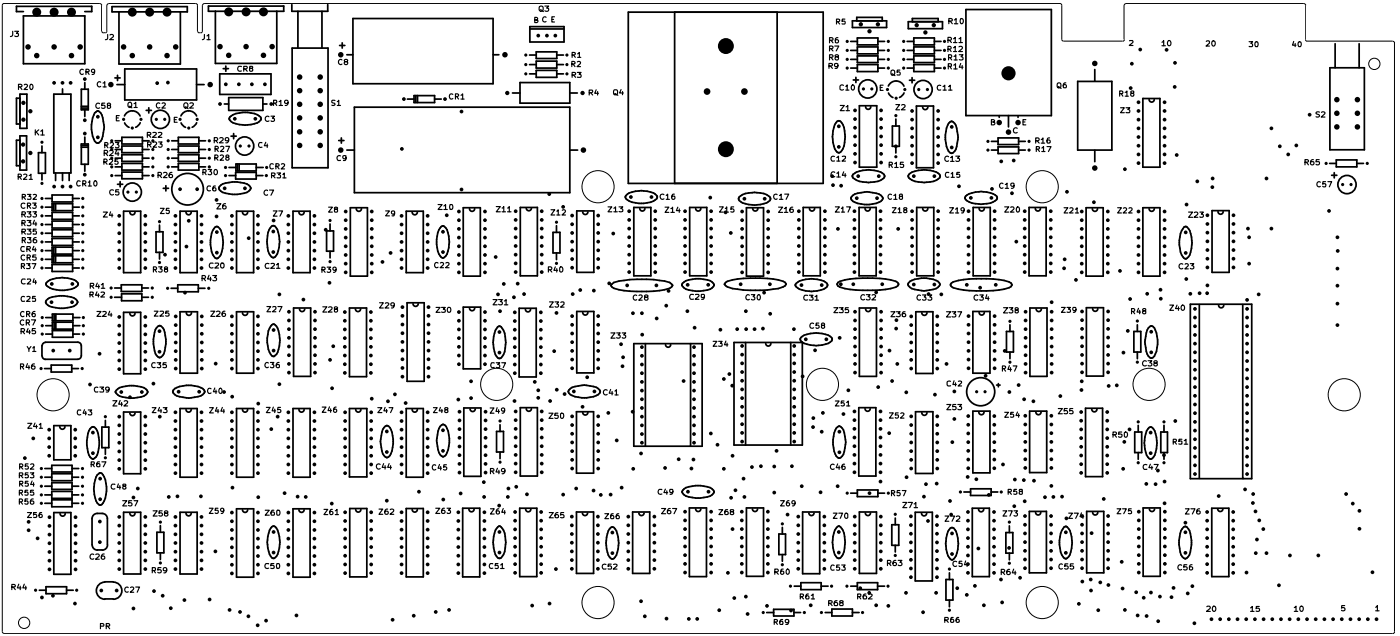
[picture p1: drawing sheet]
<svg xmlns="http://www.w3.org/2000/svg" width="409mm" height="186mm" viewBox="0 0 409 186" stroke-linecap="round" stroke-linejoin="round" font-family="sans-serif">
<g fill="none" stroke="#000" stroke-width=".29">
<path d="M29.2 1h-28l-.5 .5v183.1l.2 .4 406.3 .1M29.2 1.1l.5 .5M29.7 1.5v7.6M29.8 9.1l.5 .5M30.2 9.6h.5M31.2 1.5v7.6M31.3 9.1l-.5 .5M31.7 1h25.5M31.8 1.1l-.5 .5M57.3 1.1l.4 .4 .1 7.6 .2 .4 .7 .1M59.2 1.5v7.6M59.2 9.1l-.5 .5"/>
<path d="M59.7 1h250.3l.5 .5v10l.3 .5h17.4M59.7 1.1l-.5 .5M328.7 1.5v10M328.8 11.6l-.5 .5M329.2 1h52M329.2 1.1l-.5 .5M381.3 1.1l.5 .5M381.7 1.5v10M381.7 11.6l.5 .5M382.2 12h25M407.3 12.1l.5 .5M407.7 12.5l.1 172.1-.5 .5"/>
<circle cx="401.9" cy="18.7" r="1.65"/>
<circle cx="174.9" cy="54.6" r="4.7"/>
<circle cx="304.7" cy="54.6" r="4.7"/>
<circle cx="15.5" cy="115.4" r="4.7"/>
<circle cx="145.2" cy="112.3" r="4.7"/>
<circle cx="240.5" cy="112.3" r="4.7"/>
<circle cx="336" cy="112.3" r="4.7"/>
<circle cx="393.1" cy="115.4" r="4.7"/>
<circle cx="174.9" cy="176.1" r="4.7"/>
<circle cx="304.7" cy="176.1" r="4.7"/>
<circle cx="7.1" cy="182" r="1.65"/>
</g>
<g fill="none" stroke="#000" stroke-width=".51">
<path d="M6.8 3.4h-2v-1.5h22v1.5h-2M6.8 4.7h18v13.9h-18zM32.8 1.9h22v1.6h-22zM34.8 3.5v15.2h17.9v-15.2M60.9 1.8h22.1v1.5h-22.1zM63 3.3v15.2h17.9v-15.2M66 19.3v1.5M85.3 1.4v1.9h10.5v-1.9M85.4 14.1h10.5v34.9h-10.5zM87.1 3.3v10.7M94.1 3.3v10.7M99.3 13.3h1.5"/>
<path d="M100.1 12.5v1.6M101.4 16h1.8M103.2 5.4h41v19.1h-41zM144.2 16h1.7M154.8 18.9h2M154.8 16.1h2M154.9 8.5h10M154.9 7.8h10v4.5h-10zM156.8 15.2h6v1.9h-6zM156.8 17.9h6v2h-6zM162.8 18.9h1.9M162.8 16.1h1.9"/>
<path d="M183.7 3.6h57v50h-57zM197.3 3.6v50M227.2 3.6v50M248.7 19.9h2M248.7 12.1h2M248.7 14.7h2M248.7 17.4h2M249.2 6.1h10v1.9h-10zM250.5 6.1v-1h7.5v1M250.7 18.9h6v2h-6zM250.7 11.1h6v2h-6zM250.7 13.7h6v2h-6z"/>
<path d="M250.7 16.3h6v2h-6zM256.7 19.9h1.9M256.7 12.1h1.9M256.7 14.7h1.9M256.7 17.4h1.9M265.2 19.9h2M265.2 12.1h2M265.2 14.7h2M265.2 17.4h2M265.6 6.3h10v2.1h-10zM266.8 6.3v-.9h7.5v.9M267.2 18.9h6v2h-6z"/>
<path d="M267.2 11.1h6v2h-6zM267.2 13.7h6v2h-6zM267.2 16.3h6v2h-6zM273.2 19.9h2M273.2 12.1h2M273.2 14.7h2M273.2 17.4h2M282.4 2.8h25v31h-25zM388.9 19.8h10v24h-10zM390.4 12.8v7M397.4 12.8v7M5.8 39.7h2v10h-2z"/>
<path d="M5.8 27.5h2.1v10h-2.1zM5.8 28.7h-1v7.5h1M15.7 27.5h5v23h-5zM18.3 26v1.5M23.8 26.1h2v6h-2zM23.8 31.6h2M23.8 31.1h2M24.8 24.1v2M24.8 32.1v1.9M26.7 37.1a5 5 0 0 1 1.7-4.7 1.49 1.49 0 0 1 1.4 1.2l.7 3.5M26.7 37.2a5 5 0 0 0 1.7 4.6 1.49 1.49 0 0 0 1.4-1.2l.7-3.4M33.6 22.8h1.5"/>
<path d="M34.2 24.7h2.3M34.4 22v1.5M36.4 33.9a2.49 2.49 0 0 1 2.3-1.5 2.49 2.49 0 0 1 2.3 1.5M36.4 35.9l.4 .6 .9 .7M36.5 20.1h21v9.1h-21zM41 35.9l-.4 .6-.9 .7M42.7 32.3h1.6M43.5 31.5v1.5M52.9 33.9a2.49 2.49 0 0 1 2.3-1.5 2.49 2.49 0 0 1 2.3 1.5M52.9 35.9l.4 .6 .9 .7M57.5 24.7h2.2M57.5 35.9l-.7 .9-.6 .4"/>
<path d="M64.3 21.6h14.9v6h-14.9zM65.3 20.1h1.5M65.6 30.4h1.3M66.9 28.5h10v3.8h-10zM67.2 34.2a5.9 5.9 0 0 1 5.2-1.4 4.4 4.4 0 0 1 4 1.7 1.81 1.81 0 0 1-2 1.6 9.4 9.4 0 0 1-6.8-.5l-.6-.7zM67.6 39.8h1.5M68.3 39v1.6M76.9 30.4h1.2M103.6 31.3h63v25h-63zM119.1 29h2M121.1 27.9h6v2.1h-6zM121.6 27.9v2.1"/>
<path d="M122.1 27.9v2.1M127.1 29h1.9M149.8 27.2h2.2M152 24.1h14.6v6h-14.6zM154.8 21.6h2M156.8 20.6h6v2h-6zM162.8 21.6h1.9M166.6 27.2h2.2M244.8 35.5l.3-.2a2.72 2.72 0 0 1 1.9 3 8.1 8.1 0 0 1-1.2 6.1l-.4 .2a1.36 1.36 0 0 1-1.3-1.1 9.1 9.1 0 0 1 .3-7.6zM249.5 23.4h1.5M250.3 22.6v1.5M251.3 30.9h5.1v17.9h-5.1z"/>
<path d="M253.1 31.2a.75 .75 0 0 0 .8 .7 .75 .75 0 0 0 .7-.7M259.7 25.1a2.49 2.49 0 0 1 2.3-1.4 2.49 2.49 0 0 1 2.3 1.5M259.8 27.2l.6 .9 .7 .4M260.9 36.8h2.1v6h-2.1zM261.9 34.8v2M264.3 27.1l-.4 .7-.9 .7M265.9 23.4h1.6M266.7 22.7v1.5M268 31h5v18h-5zM269.8 31.3a.75 .75 0 0 0 .7 .7 .75 .75 0 0 0 .8-.7M277.4 36.1l.7-.6a1.81 1.81 0 0 1 1.6 1.9 9.4 9.4 0 0 1-.6 6.8l-.7 .6a1.36 1.36 0 0 1-1.3-1.1 9.2 9.2 0 0 1 .3-7.6zM292.2 33.8v.5"/>
<path d="M294.9 33.8v3.3M297.7 34v.3M315.1 23.8h10v20.1h-10zM320.1 20.3v3.4M334.2 28.8h5v20h-5zM336 29.1a.75 .75 0 0 0 .7 .7 .75 .75 0 0 0 .8-.7M5.8 41h-1v7.4h1M11.2 44.6h2.1v6h-2.1zM12.3 42.7v1.9M12.3 50.6v2M13.3 58h1.9M15.2 59.5h6v2h-6z"/>
<path d="M15.2 57h6v2h-6zM15.7 59.5v2M16.2 50.5v2.2M16.2 59.5v2M18.3 50.5v2.2M20.2 50.5v2.2M21.2 58h2M23.8 42.1h2v5.9h-2zM23.8 43h2M23.8 42.5h2M24.8 40v2.1M24.8 48v2"/>
<path d="M33.7 41.1h1.9M33.7 43.7h1.9M33.7 51.3h1.9M33.7 48.8h1.9M33.7 46.2h1.9M34.4 53.8h1.5M35.1 53.1v1.5M35.6 40.1h6v2h-6zM35.6 42.7h6v1.9h-6zM35.6 45.2h6v2h-6zM35.6 47.7h6v2h-6zM35.6 50.3h6v1.9h-6z"/>
<path d="M41.6 41.1h2M41.6 43.7h2M41.6 51.3h2M41.6 48.8h2M41.6 46.2h2M47.7 55h1.6M48.5 54.3v1.5M50.2 41.1h1.9M50.2 43.7h1.9M50.2 48.8h1.9M50.2 46.2h1.9M52.1 40.1h6.1v2h-6.1z"/>
<path d="M52.1 42.7h6.1v1.9h-6.1zM52.1 45.2h6.1v2h-6.1zM52.1 47.7h6.1v2h-6.1zM58.2 41.1h1.9M58.2 43.7h1.9M58.2 48.8h1.9M58.2 46.2h1.9M64.2 54.5a4.4 4.4 0 0 1 3.8-1.3 6.6 6.6 0 0 1 5.1 1.3l.2 .4a1.81 1.81 0 0 1-1.9 1.6 9.4 9.4 0 0 1-6.8-.6l-.6-.8zM67 51.3h1.9M67 48.9h2M68.9 50.4h6v1.9h-6zM69 47.9h5.9v2h-5.9z"/>
<path d="M69.4 47.9v2M69.9 47.9v2M74.9 51.3h2M74.9 48.9h2.1M99 41.1h1.6M99.8 40.3v1.5M101.4 43.9h2.2M166.6 43.9h2.3M183 57.1a6.6 6.6 0 0 1 5.2-1.3l1 .1a3.6 3.6 0 0 1 3 1.5 1.36 1.36 0 0 1-1.1 1.4 8.4 8.4 0 0 1-8.1-.7l-.1-.4zM216.1 57.6a8.5 8.5 0 0 1 7.2-1 2.36 2.36 0 0 1 2 1.6 3.4 3.4 0 0 1-3 1.6 8.1 8.1 0 0 1-6.2-1.2l-.1-.4zM249 57.5a6.6 6.6 0 0 1 5.2-1.4 4.4 4.4 0 0 1 3.8 1.4l.1 .3a1.36 1.36 0 0 1-1.1 1.3 8.4 8.4 0 0 1-8-.7l-.2-.3zM249.4 51a8.2 8.2 0 0 1 9.1 0l.1 .3a2.74 2.74 0 0 1-3 1.9l-2.3 .1a4.9 4.9 0 0 1-4.1-1.7z"/>
<path d="M261.9 42.8v1.9M265.8 51a8.2 8.2 0 0 1 7.2-1 2.14 2.14 0 0 1 1.9 1.6 4.2 4.2 0 0 1-4 1.7h-1.3a4.2 4.2 0 0 1-4-1.7zM286.8 56l-1.6 .1a4 4 0 0 0-3 1.6 2.74 2.74 0 0 0 3 1.8l1.6 .2M286.9 56h.6a4.5 4.5 0 0 1 4.1 1.7 2.74 2.74 0 0 1-3.1 1.8l-1.6 .2M289.9 43.9h1.9M289.9 41.3h1.9M291.8 42.9h6v2h-6zM291.8 40.3h6v1.9h-6zM297.8 43.9h2M297.8 41.3h2M320.1 43.9v3.3M388.8 47.7h1.9"/>
<path d="M389.4 51.2h1.5M390.1 50.5v1.5M390.7 46.7h6v2.1h-6zM396.7 47.7h2M13.3 60.5h1.9M13.3 68.2h1.9M13.3 63.1h1.9M13.3 65.6h1.9M13.3 73.2h1.9M13.3 70.7h1.9M13.3 78.3h1.9M13.3 75.8h1.9"/>
<path d="M15.2 62.1h6v2h-6zM15.2 64.6h6v2h-6zM15.2 67.1h6v2.1h-6zM15.2 69.7h6v2h-6zM15.2 72.2h6v2h-6zM15.2 74.8h6v2h-6zM15.2 77.3h6v2h-6zM15.7 72.2v2M15.7 74.8v2M16.2 72.2v2M16.2 74.8v2M21.2 60.5h2"/>
<path d="M21.2 68.2h2M21.2 63.1h2M21.2 65.6h2M21.2 73.2h2M21.2 70.7h2M21.2 78.3h2M21.2 75.8h2M36.1 61.7h5v18h-5zM38 62a.75 .75 0 0 0 .7 .8 .75 .75 0 0 0 .8-.8M45.6 67.7h2.1v6h-2.1zM46.6 65.8v1.9M46.6 73.7v2"/>
<path d="M52.7 61.7h4.9v18h-4.9zM54.4 62a.75 .75 0 0 0 .7 .8 .75 .75 0 0 0 .8-.8M62.9 66.4l.3-.2a1.81 1.81 0 0 1 1.6 2 9.4 9.4 0 0 1-.5 6.7l-.7 .6a1.36 1.36 0 0 1-1.4-1.1 8.4 8.4 0 0 1 .7-8zM69.2 61.7h5v18h-5zM70.9 62a.75 .75 0 0 0 .8 .8 .75 .75 0 0 0 .7-.8M79.4 66.1l.3-.1a1.36 1.36 0 0 1 1.4 1.1 9.1 9.1 0 0 1-.3 7.6l-.7 .6a2.72 2.72 0 0 1-1.9-3 8.1 8.1 0 0 1 1.2-6.2zM85.7 61.7h5v18h-5zM87.4 62a.75 .75 0 0 0 .8 .8 .75 .75 0 0 0 .7-.8M95.5 67.5h2v5.9h-2zM96.5 65.4v2.1M96.5 73.4v1.9M102.4 60.7h5v20h-5z"/>
<path d="M104.2 61a.75 .75 0 0 0 .7 .7 .75 .75 0 0 0 .8-.7M118.8 61.7h5v18h-5zM120.5 62a.75 .75 0 0 0 .8 .8 .75 .75 0 0 0 .7-.8M129 66.2l.4-.2a1.81 1.81 0 0 1 1.6 2 9.4 9.4 0 0 1-.6 6.8l-.7 .5a1.36 1.36 0 0 1-1.4-1.1 8.4 8.4 0 0 1 .7-8zM135.5 60.7h5v20h-5zM137.3 61a.75 .75 0 0 0 .7 .7 .75 .75 0 0 0 .8-.7M152.1 60.6h5v20h-5zM153.9 60.8a.75 .75 0 0 0 .7 .8 .75 .75 0 0 0 .8-.8M161.7 67.9h2v6h-2zM162.7 66v1.9M162.7 73.9v2M168.6 61.6h5v18h-5z"/>
<path d="M170.4 61.9a.75 .75 0 0 0 .7 .8 .75 .75 0 0 0 .8-.8M185.3 60.6h5v20h-5zM187.1 60.9a.75 .75 0 0 0 .7 .8 .75 .75 0 0 0 .8-.8M201.7 60.6h5v20h-5zM203.4 60.9a.75 .75 0 0 0 .8 .8 .75 .75 0 0 0 .7-.8M218.3 60.7h5v20h-5zM220.1 60.9a.75 .75 0 0 0 .7 .8 .75 .75 0 0 0 .8-.8M234.9 60.6h4.9v20h-4.9zM236.7 60.9a.75 .75 0 0 0 .7 .8 .75 .75 0 0 0 .8-.8M251.2 60.6h5v20h-5zM252.9 60.9a.75 .75 0 0 0 .8 .8 .75 .75 0 0 0 .7-.8M268 60.6h5v20h-5z"/>
<path d="M269.8 60.9a.75 .75 0 0 0 .7 .8 .75 .75 0 0 0 .8-.8M284.6 60.6h4.9v20h-4.9zM286.3 60.9a.75 .75 0 0 0 .8 .8 .75 .75 0 0 0 .7-.8M300.9 60.6h5v20h-5zM302.7 60.9a.75 .75 0 0 0 .8 .8 .75 .75 0 0 0 .7-.8M317.6 60.7h5v20h-5zM319.4 61a.75 .75 0 0 0 .8 .7 .75 .75 0 0 0 .7-.7M334.2 60.7h5v20h-5zM336 61a.75 .75 0 0 0 .7 .7 .75 .75 0 0 0 .8-.7M346.2 66.4l.3-.2a1.49 1.49 0 0 1 1.4 1.2 9.1 9.1 0 0 1-.4 7.6l-.6 .6a2.74 2.74 0 0 1-1.9-3 7.9 7.9 0 0 1 1.2-6.2zM354.4 61.5h5v18.1h-5zM356.2 61.8a.75 .75 0 0 0 .7 .8 .75 .75 0 0 0 .8-.8"/>
<path d="M13.3 100h9.5a1.03 1.03 0 0 1 1 1v3a1 1 0 0 1-1 1h-9.5M13.4 95.2h1.9M13.4 97.6h1.9M13.4 92.8h1.9M13.5 87.8a4.4 4.4 0 0 1 3.8-1.4 6.6 6.6 0 0 1 5.2 1.4l.2 .3a1.81 1.81 0 0 1-2 1.6 9.4 9.4 0 0 1-6.7-.6l-.6-.7zM13.6 82.5a8.1 8.1 0 0 1 7.3-1 2.14 2.14 0 0 1 1.9 1.6 3.4 3.4 0 0 1-3 1.6 6.3 6.3 0 0 1-6.3-1.6zM15.3 96.6h6v1.9h-6zM15.3 91.8h6v1.9h-6zM15.3 94.1h6v2.1h-6zM15.8 91.8v1.9M15.8 94.1v2.1M16.3 91.8v1.9"/>
<path d="M16.3 94.1v2.1M21.3 95.2h2.1M21.3 97.6h2M21.3 92.8h2.1M33.5 84.2h2M33.5 86.9h2M35.5 83.2h6v2h-6zM35.5 85.8h6v2.1h-6zM36.1 91.3h5v17.9h-5zM38 91.6a.75 .75 0 0 0 .7 .7 .75 .75 0 0 0 .8-.7M41.5 84.2h1.9M41.5 86.9h1.9"/>
<path d="M45.8 95.8l.8-.6a1.81 1.81 0 0 1 1.6 1.9 9.4 9.4 0 0 1-.6 6.8l-.8 .6a1.81 1.81 0 0 1-1.6-2 9.4 9.4 0 0 1 .6-6.7zM50 84.2h2M52 83.2h6v2.1h-6zM52.7 91.1h5v17.9h-5zM54.5 91.4a.75 .75 0 0 0 .7 .7 .75 .75 0 0 0 .8-.7M58 84.2h1.9M69.2 91.1h5v17.9h-5zM70.9 91.4a.75 .75 0 0 0 .8 .7 .75 .75 0 0 0 .7-.7M78.1 99.4v-.6a4.8 4.8 0 0 1 1.7-4.1 1.81 1.81 0 0 1 1.6 2l.5 2.7M78.1 99.5a5 5 0 0 0 1.7 4.6 2.15 2.15 0 0 0 1.6-2l.5-2.6M85.8 90h5v20h-5zM87.6 90.3a.75 .75 0 0 0 .7 .7 .75 .75 0 0 0 .8-.7"/>
<path d="M102.2 90h5v20.1h-5zM103.9 90.3a.75 .75 0 0 0 .8 .7 .75 .75 0 0 0 .7-.7M119 88.5h5v22.9h-5zM120.8 88.8a.75 .75 0 0 0 .7 .7 .75 .75 0 0 0 .8-.7M135.5 89.7h5v18.1h-5zM137.3 90a.75 .75 0 0 0 .7 .8 .75 .75 0 0 0 .8-.8M145.5 95.5l.7-.2a5.7 5.7 0 0 1 1.6 5.4 4.2 4.2 0 0 1-1.6 4 1.36 1.36 0 0 1-1.3-1.1 8.9 8.9 0 0 1 .6-8.1zM151.8 90.1h5v20h-5zM153.6 90.4a.75 .75 0 0 0 .8 .7 .75 .75 0 0 0 .7-.7M168.6 91h5v18h-5zM170.4 91.3a.75 .75 0 0 0 .7 .8 .75 .75 0 0 0 .8-.8M179 83l.5-.5a35.3 35.3 0 0 1 16.3 0l.9 .9-.4 .5a14.3 14.3 0 0 1-7.3 1.3 29.7 29.7 0 0 1-9.5-1l-.9-.8z"/>
<path d="M199.5 82.8a7.1 7.1 0 0 1 6.2-1.2 3.2 3.2 0 0 1 3.1 1.5 1.81 1.81 0 0 1-2 1.6 9.4 9.4 0 0 1-6.7-.5l-.7-.8zM212.2 82.5a14.3 14.3 0 0 1 7.2-1.2 21.6 21.6 0 0 1 10.2 1.2l.2 .6a4.1 4.1 0 0 1-3.8 1.4 40.3 40.3 0 0 1-11.8-.2 2.8 2.8 0 0 1-2.4-1.2zM232.8 82.8a8.2 8.2 0 0 1 7.2-.9 2.14 2.14 0 0 1 2 1.6 3.4 3.4 0 0 1-3.1 1.5 8 8 0 0 1-6.1-1.2l-.2-.3zM234.2 98.6a8.2 8.2 0 0 1 7.2-.9 2.14 2.14 0 0 1 1.9 1.6 3.4 3.4 0 0 1-2.9 1.5 8.1 8.1 0 0 1-6.2-1.2l-.2-.3zM245 82.5a21.6 21.6 0 0 1 10.2-1.2 17.7 17.7 0 0 1 7.3 1.2l.2 .4-.2 .7a21.6 21.6 0 0 1-10.2 1.2 17.7 17.7 0 0 1-7.3-1.2l-.2-.5zM251.3 90h5v20h-5zM253.1 90.3a.75 .75 0 0 0 .8 .7 .75 .75 0 0 0 .7-.7M265.7 82.6a5.9 5.9 0 0 1 5.1-1.3 4.4 4.4 0 0 1 4 1.7 1.81 1.81 0 0 1-1.9 1.6 9.4 9.4 0 0 1-6.8-.6l-.6-.8zM267.8 91.1h5v18h-5zM269.5 91.4a.75 .75 0 0 0 .8 .7 .75 .75 0 0 0 .7-.7M278.2 82.7a21.6 21.6 0 0 1 10.2-1.3 17.7 17.7 0 0 1 7.2 1.3l.3 .5-.3 .5a21.6 21.6 0 0 1-10.1 1.3 17.7 17.7 0 0 1-7.3-1.3l-.3-.3zM284.5 91h5v18h-5z"/>
<path d="M286.3 91.3a.75 .75 0 0 0 .8 .8 .75 .75 0 0 0 .7-.8M294.3 96.9h2v6h-2zM295.3 94.9v2M301.1 90h5v20h-5zM303 90.3a.75 .75 0 0 0 .7 .7 .75 .75 0 0 0 .8-.7M317.7 89.9h5v20h-5zM319.5 90.2a.75 .75 0 0 0 .7 .8 .75 .75 0 0 0 .8-.8M331.5 96.9h2.1v6h-2.1zM332.6 94.9v2M334.8 99.9a7.1 7.1 0 0 1 1.4-4.5l.3-.2a1.34 1.34 0 0 1 1.3 1.2l.3 .9 .4 2.6M334.8 100v.6a5.8 5.8 0 0 0 1.4 3.9l.3 .1a1.34 1.34 0 0 0 1.3-1.1l.3-.8 .4-2.7M348.1 88.9h17.9v51h-17.9z"/>
<path d="M350.7 89v50.8M356.3 89.2a.75 .75 0 0 0 .8 .7 .75 .75 0 0 0 .7-.7M363.4 89v50.8M12.3 101v3M12.3 104a1 1 0 0 0 1 1M13 107.7h2M13.3 100a1 1 0 0 0-1 1M15 106.7h6v2h-6zM21 107.7h1.9M34 114a6.7 6.7 0 0 1 6.1-1.1 3.2 3.2 0 0 1 3.1 1.5 1.81 1.81 0 0 1-2 1.6 9.4 9.4 0 0 1-6.8-.6l-.6-.8zM50.7 114a5.9 5.9 0 0 1 5.2-1.4 4.4 4.4 0 0 1 3.9 1.7 1.81 1.81 0 0 1-1.9 1.6 9.4 9.4 0 0 1-6.8-.6l-.6-.8zM52.7 119.4h4.9v20h-4.9z"/>
<path d="M54.4 119.7a.75 .75 0 0 0 .7 .7 .75 .75 0 0 0 .8-.7M69.2 119.4h5v20h-5zM70.9 119.7a.75 .75 0 0 0 .8 .7 .75 .75 0 0 0 .7-.7M85.7 119.4h5v20h-5zM87.4 119.7a.75 .75 0 0 0 .8 .7 .75 .75 0 0 0 .7-.7M102.2 119.4h5.1v20h-5.1zM104 119.7a.75 .75 0 0 0 .8 .7 .75 .75 0 0 0 .7-.7M118.8 119.4h5v20h-5zM120.5 119.7a.75 .75 0 0 0 .8 .7 .75 .75 0 0 0 .7-.7M135.6 119.2h5v20h-5zM137.5 119.5a.75 .75 0 0 0 .7 .8 .75 .75 0 0 0 .8-.8M152.1 119.1h5v20h-5z"/>
<path d="M153.9 119.4a.75 .75 0 0 0 .7 .8 .75 .75 0 0 0 .8-.8M166.4 114a6.6 6.6 0 0 1 5.1-1.4 4.4 4.4 0 0 1 3.8 1.4l.2 .3a1.36 1.36 0 0 1-1.1 1.3 8.4 8.4 0 0 1-8-.7l-.2-.4zM185.3 100.4h20v30h-20zM188.7 100.4v30M194.6 100.7a.75 .75 0 0 0 .8 .8 .75 .75 0 0 0 .7-.8M201.9 100.4v30M214.6 100.1h20v29.9h-20zM218 100.1v29.9M223.9 100.4a.75 .75 0 0 0 .8 .7 .75 .75 0 0 0 .7-.7M231.2 100.1v29.9M251.1 119.1h5v20h-5zM252.9 119.4a.75 .75 0 0 0 .8 .8 .75 .75 0 0 0 .7-.8"/>
<path d="M291.4 112.5h1M291.9 112.1v.9M295.3 102.9v1.9M317.4 119.3h5v20h-5zM319.2 119.6a.75 .75 0 0 0 .8 .7 .75 .75 0 0 0 .7-.7M332.6 102.9v1.9M13.1 139.4h2M13.1 136.9h2M15.1 136h6v1.9h-6zM15.1 138.4h6v2.1h-6zM15.7 124.4h5v10h-5zM17.5 124.7a.75 .75 0 0 0 .7 .7 .75 .75 0 0 0 .8-.7"/>
<path d="M21.1 139.4h1.9M21.1 136.9h1.9M25.4 129.4v-.6a5.8 5.8 0 0 1 1.3-3.9l.4-.2a1.81 1.81 0 0 1 1.6 2l.3 2.7M25.4 129.5a6.5 6.5 0 0 0 1.3 4.4l.4 .2a2.15 2.15 0 0 0 1.6-2l.3-2.6M29.8 124.8h2v6h-2zM30.8 122.8v2M30.8 130.8v2M36.1 120.4h5v18h-5zM38 120.7a.75 .75 0 0 0 .7 .7 .75 .75 0 0 0 .8-.7M112.3 125l.7-.6a1.36 1.36 0 0 1 1.3 1.1 8.4 8.4 0 0 1-.7 8l-.3 .2a1.81 1.81 0 0 1-1.6-2 9.4 9.4 0 0 1 .6-6.7zM127.7 128.7l.1-.6a5.8 5.8 0 0 1 1.3-3.9l.3-.2a1.34 1.34 0 0 1 1.3 1.2l.4 .8 .3 2.7M127.7 128.8a7.1 7.1 0 0 0 1.4 4.5l.3 .1a1.34 1.34 0 0 0 1.3-1.2l.4-.8 .3-2.6"/>
<path d="M145.2 126.1h2v6h-2zM146.2 124.1v2M146.2 132.1v1.9M168.6 120.3h5v18h-5zM170.4 120.5a.75 .75 0 0 0 .7 .8 .75 .75 0 0 0 .8-.8M244.5 125.1l.8-.6a1.81 1.81 0 0 1 1.6 2 9.4 9.4 0 0 1-.6 6.8l-.8 .6a1.36 1.36 0 0 1-1.2-1.1 9.2 9.2 0 0 1 .2-7.7zM267.7 120.3h5.1v18h-5.1zM269.5 120.6a.75 .75 0 0 0 .8 .8 .75 .75 0 0 0 .7-.8M284.5 120.1h5v18.1h-5zM286.2 120.4a.75 .75 0 0 0 .8 .8 .75 .75 0 0 0 .7-.8M301.1 120.1h5v18h-5zM302.9 120.4a.75 .75 0 0 0 .7 .8 .75 .75 0 0 0 .8-.8"/>
<path d="M331.8 126.2h2v6h-2zM332.8 124.3v1.9M332.8 132.2v2M335.9 125l.4-.2a1.36 1.36 0 0 1 1.3 1.1 9.1 9.1 0 0 1-.3 7.6l-.7 .6a1.36 1.36 0 0 1-1.3-1.1 9.1 9.1 0 0 1 .3-7.6zM339.4 126.2h2v6h-2zM340.3 124.3v1.9M340.3 132.2v2M13.1 142.1h2M13.1 147.1h2M13.1 144.6h2M15.1 141.1h6v1.9h-6zM15.1 143.6h6v2h-6z"/>
<path d="M15.1 146h6v2.1h-6zM15.7 149.8h5v18h-5zM17.6 150.1a.75 .75 0 0 0 .7 .7 .75 .75 0 0 0 .8-.7M21.1 142.1h1.9M21.1 147.1h1.9M21.1 144.6h1.9M26.9 159.2v-7.7a1.52 1.52 0 0 1 1.5-1.5h1.5a1.52 1.52 0 0 1 1.5 1.5v7.7M27 159.2a1.52 1.52 0 0 0 1.5 1.5M27.4 142.9l.2 1.6a4 4 0 0 0 1.5 3.1 1.34 1.34 0 0 0 1.4-1.2l.3-.9 .3-2.6M27.4 142.8l.2-1.6a4 4 0 0 1 1.5-3 1.34 1.34 0 0 1 1.4 1.2l.3 .8 .3 2.6M31.4 159.2a1.52 1.52 0 0 1-1.5 1.5M36.1 149.7h5v18h-5z"/>
<path d="M38 150a.75 .75 0 0 0 .7 .7 .75 .75 0 0 0 .8-.7M45.9 155.5h2v6h-2zM46.9 153.6v1.9M52.7 149.7h4.9v18h-4.9zM54.4 150a.75 .75 0 0 0 .7 .7 .75 .75 0 0 0 .8-.7M69.2 148.7h5v20h-5zM70.9 149a.75 .75 0 0 0 .8 .7 .75 .75 0 0 0 .7-.7M78.1 158.4l.2-1.6a4 4 0 0 1 1.5-3 1.34 1.34 0 0 1 1.4 1.1l.7 3.5M78.1 158.5l.2 1.6a4 4 0 0 0 1.5 3 1.94 1.94 0 0 0 1.6-2l.5-2.6M85.7 148.7h5v20h-5zM87.4 149a.75 .75 0 0 0 .8 .7 .75 .75 0 0 0 .7-.7M102.3 148.6h5v20h-5z"/>
<path d="M104 148.9a.75 .75 0 0 0 .8 .7 .75 .75 0 0 0 .7-.7M118.8 148.6h5v20h-5zM120.5 148.9a.75 .75 0 0 0 .8 .7 .75 .75 0 0 0 .7-.7M135.3 148.5h5v20.1h-5zM137.1 148.8a.75 .75 0 0 0 .8 .7 .75 .75 0 0 0 .7-.7M145.5 154l.4-.2a2.99 2.99 0 0 1 1.8 3 8.3 8.3 0 0 1-1.2 6.2l-.3 .1a1.36 1.36 0 0 1-1.3-1.1 9.1 9.1 0 0 1 .3-7.6zM152 148.5h5v20h-5zM153.7 148.8a.75 .75 0 0 0 .8 .7 .75 .75 0 0 0 .7-.7M168.6 149.6h5v18h-5zM170.3 149.9a.75 .75 0 0 0 .8 .7 .75 .75 0 0 0 .7-.7M178.6 154.2l.3-.2a1.36 1.36 0 0 1 1.3 1.1 9.1 9.1 0 0 1-.3 7.6l-.7 .6a1.36 1.36 0 0 1-1.3-1.1 9.1 9.1 0 0 1 .3-7.6zM185 149.6h5v18h-5z"/>
<path d="M186.8 149.9a.75 .75 0 0 0 .8 .7 .75 .75 0 0 0 .7-.7M199.6 143.3a4.4 4.4 0 0 1 3.8-1.4 6.6 6.6 0 0 1 5.2 1.4l.2 .3a1.81 1.81 0 0 1-2 1.6 9.4 9.4 0 0 1-6.7-.6l-.6-.8zM201.6 148.4h5v20.1h-5zM203.4 148.7a.75 .75 0 0 0 .8 .8 .75 .75 0 0 0 .7-.8M218.3 148.4h5v20h-5zM220 148.7a.75 .75 0 0 0 .8 .8 .75 .75 0 0 0 .7-.8M227.7 156h2v6h-2zM228.8 154.1v1.9M234.7 149.6h5v18h-5zM236.5 149.9a.75 .75 0 0 0 .8 .7 .75 .75 0 0 0 .7-.7M244.8 154l.3-.2a2.99 2.99 0 0 1 1.9 3 8.3 8.3 0 0 1-1.2 6.2l-.4 .1a1.36 1.36 0 0 1-1.3-1.1 9.1 9.1 0 0 1 .3-7.6zM248.7 144.1h2"/>
<path d="M250.7 143.2h6v1.9h-6zM251.3 149.6h5v18h-5zM253 149.9a.75 .75 0 0 0 .8 .7 .75 .75 0 0 0 .7-.7M256.7 144.1h1.9M260.8 153.3h2v6h-2zM261.8 151.4v1.9M261.8 159.3v2M267.6 149.7h5v20.1h-5zM269.5 150a.75 .75 0 0 0 .7 .7 .75 .75 0 0 0 .8-.7M277.9 154.3l.3-.1a1.36 1.36 0 0 1 1.4 1.1 9.1 9.1 0 0 1-.4 7.6l-.7 .7a1.94 1.94 0 0 1-1.6-2.1 9.5 9.5 0 0 1 .6-6.7zM281.8 143.8h2M283.8 142.8h6v2h-6z"/>
<path d="M284.3 148.5h5v20h-5zM286.1 148.8a.75 .75 0 0 0 .8 .7 .75 .75 0 0 0 .7-.7M289.8 143.8h1.9M294.1 155.6h2.1v6h-2.1zM295.1 153.7v1.9M301 149.4h5v18h-5zM302.8 149.7a.75 .75 0 0 0 .8 .8 .75 .75 0 0 0 .7-.8M311.1 154l.4-.2a1.49 1.49 0 0 1 1.3 1.2 9.1 9.1 0 0 1-.3 7.6l-.7 .6a2.74 2.74 0 0 1-1.8-3 7.9 7.9 0 0 1 1.1-6.2zM317.7 149.4h5v18h-5zM319.5 149.7a.75 .75 0 0 0 .7 .8 .75 .75 0 0 0 .8-.8M334.3 148.4h4.9v20h-4.9zM336.1 148.7a.75 .75 0 0 0 .7 .8 .75 .75 0 0 0 .8-.8"/>
<path d="M346.1 154l.3-.2a1.49 1.49 0 0 1 1.4 1.2 9.7 9.7 0 0 1-.3 7.6l-.8 .6a1.81 1.81 0 0 1-1.6-1.9 9.4 9.4 0 0 1 .6-6.8zM354.3 148.5h5v20h-5zM356.1 148.7a.75 .75 0 0 0 .7 .8 .75 .75 0 0 0 .8-.8M11.5 172.5h2M13.5 171.4h6v2.1h-6zM19.5 172.5h1.9M28.4 160.7h1.5M30.6 170h2.5M30.6 175h2.5M30.7 170.1a2.5 2.5 0 0 0-2.5 2.5 2.5 2.5 0 0 0 2.5 2.5M33.1 170.1a2.5 2.5 0 0 1 2.5 2.5 2.5 2.5 0 0 1-2.5 2.5M46.9 161.5v2"/>
<path d="M224.2 179h2M226.2 178h5.9v2h-5.9zM228.8 162v2M232.1 179h2M232.2 171.3h2M234.2 170.3h5.9v2h-5.9zM240.1 171.3h2M241.3 179h1.9M243.2 178h6v2h-6zM248.7 171.3h2M249.2 179h2M250.7 170.3h5.9v2h-5.9z"/>
<path d="M256.6 171.3h2M276.6 169.3h2v6h-2zM277.6 167.4v1.9M277.6 175.3v2M295.1 161.6v2"/>
<circle cx="46.9" cy="34.9" r="2.67"/>
<circle cx="253.7" cy="26" r="2.67"/>
<circle cx="269.9" cy="26.2" r="2.67"/>
<circle cx="38.7" cy="56.1" r="2.67"/>
<circle cx="54.9" cy="55.3" r="4.6"/>
<circle cx="71.5" cy="42.7" r="2.67"/>
<circle cx="393.9" cy="53.9" r="2.67"/>
<circle cx="286.8" cy="114.5" r="4.1"/>
</g>
<g fill="none" stroke="#000" stroke-width=".34">
<path d="M3.7 9.1v1.1l-.2 .4-.5 .1M4.3 9.1h1.1l-.6 .6 .5 .1v.7l-.2 .2-.8-.2M31.5 10.1l-.1 1.3-.6 .2M32.2 10.2l.6-.1 .4 .5-1.1 1h1.1M59.8 10.1v1.1l-.6 .4M60.5 10.5l.5-.4v1.5M60.5 11.6h1M70.6 19.5l-.8-.1a.78 .78 0 0 0-.2 1 .78 .78 0 0 0 1 .3M73.2 20l-.2-.3 .1-.3h.6l.2 .3-.9 .5 .2 .6 .7-.2v-.4l-.3-.2M100 17.5a.68 .68 0 0 0-1 .6 .68 .68 0 0 0 1 .6M101 18l-.3-.3 .1-.3h.5l.4 .2-.2 .3-.8 .2v.4l.3 .4h.3l.4-.4-.1-.4-.3-.1M156.4 5.8h.6l.1-.6-.7-.1v1.5h.6l.3-.5-.4-.3"/>
<path d="M157.7 1.9l.7-.1a.86 .86 0 0 1 0 1.5l-.7-.3zM158 2.9l.9 .5M159.3 1.8h1.1l-.6 .6 .5 .1v.6l-.2 .2-.8-.2M159.7 5.1a.68 .68 0 0 0-1.1 .6 .68 .68 0 0 0 1.1 .6M161.4 5.7h.5M162.1 4.9h-.7v1.5h.7M167.2 18.7l.9-.1v-.4l-.3-.3h-.6v1.6M167.3 16.1l.8-.1v-.6l-.8-.1v1.5M167.5 18.7l.6 .8M167.7 16.1l.5 .7M168.8 18.1l.6-.2 .3 .5-1 1.1h1M168.9 15.7l.5-.4v1.5"/>
<path d="M168.9 16.8h.9M242.4 19.3l.8-.1 .1-.6-.9-.1v1.5M242.6 11.8h.8l.2-.5-.4-.3h-.6v1.5M242.6 16.8h.6l.4-.5-.4-.3h-.6v1.5M242.6 14.2l.8-.1 .1-.6h-.9v1.4M242.8 19.3l.6 .7M243 11.8l.6 .7M243 16.8l.6 .7M243 14.2l.6 .7M244.1 13.5h1.2l-.8 1.4M244.5 16.6l-.3-.3 .1-.2 .5-.1 .4 .3-.2 .3-.7 .2-.1 .4 .3 .3 .5-.1 .2-.2-.4-.6M244.6 6.3h.8v-.6l-.8-.1v1.4"/>
<path d="M244.9 6.3l.6 .7M245 19.1l-.3 .4-.5-.1-.1-.8 .6-.1 .3 .3-.2 1.1-.6 .1M245 11l-.7 .3v1.1l.2 .1 .6-.1 .1-.6-.2-.1-.5-.1-.2 .2M247 5.6h-.7l-.1 .7 .8-.1v.7h-.8M277.2 14.4l.7-.1 .1-.6-.8-.2v1.6M277.2 11.8l.8-.1 .1-.6-.9-.2v1.5M277.3 19.4h.8l.1-.6-.9-.2v1.5M277.4 16.8h.6l.3-.3-.1-.3-.8-.2v1.5M277.4 6.2l1-.1 .1-.4-.4-.3h-.7v1.5M277.6 14.4l.5 .7M277.6 11.8l.6 .6M277.7 19.4l.5 .7"/>
<path d="M277.8 16.8l.5 .7M277.9 6.2l.6 .7M278.8 14l.5-.5v1.6M278.8 11.3l.5-.4v1.5M278.8 15.1h.9M278.8 12.4h1M278.9 19l.5-.4v1.5M279 16.5l.5-.5v1.5M279 17.5h.9M279 5.8l.6-.4v1.5M279 6.9h1.1M280.4 13.7l.7-.2 .3 .5-1.1 1.1h1.1"/>
<path d="M280.4 11.3l.5-.4v1.5M280.4 12.4h1M280.5 16h1.1l-.6 .6 .5 .2v.6h-1M280.9 5.5a.68 .68 0 0 1 .8 .7 .68 .68 0 0 1-.8 .7l-.2-.6zM280.9 18.5l-.4 1.1h1.1M281.3 19.1v1M330.3 11.9l.8-.1 .2 .5-1.1 1h1.1M339.8 12.4l.5-.6v1.6M339.8 13.4h1M341.5 12l.1-.1a.68 .68 0 0 1 .8 .7 .68 .68 0 0 1-.8 .7l-.2-.5zM352.7 12.1l.9-.1v.6l-1 .9h1M354.4 12.2l.2-.2a.68 .68 0 0 1 .8 .7 .68 .68 0 0 1-.8 .7l-.3-.5z"/>
<path d="M365.2 12.2h1.1l-.6 .5 .6 .3-.1 .5h-1M367.1 12.3l.3-.1a.9 .9 0 0 1 .3 1.4h-.5l-.2-.2zM378.3 12.1l-.4 1.1h1.1M378.7 12.7v.9M379.7 12.3l.4-.1a.75 .75 0 0 1 .4 .8 .75 .75 0 0 1-.7 .6l-.3-.5zM5.4 25.4l.9-.1 .1-.4-.3-.3h-.7v1.6M5.8 25.4l.6 .8M7.1 24.8l.6-.2 .3 .5-1 1.1h1M9 24.6a.78 .78 0 0 1 .7 .8 .78 .78 0 0 1-.7 .8l-.3-.6 .1-.7zM10.3 37.9v1.6M10.6 38.5l.7 1M11.3 37.9l-1 .9"/>
<path d="M11.9 38.3l.5-.4v1.6M11.9 39.5h1M24.4 20.4a.68 .68 0 0 0-1 .6 .68 .68 0 0 0 1 .6M25.1 21h.8l.2-.5-.4-.3h-.6v1.6M25.6 21l.5 .8M27.7 20.9l-.6 .3-.4-.3v-.4l.4-.3 .6 .3-.2 1.1-.6 .2M29.1 30.3a.71 .71 0 0 0-1.1 .6 .71 .71 0 0 0 1.1 .6M29.5 24a.68 .68 0 0 0-1.1 .6 .68 .68 0 0 0 1.1 .6M30.1 24.3l.5-.4v1.5M30.1 25.4h1M30.6 30.1h-.8l-.1 .8 .7-.2 .3 .3v.4l-.3 .3-.7-.2M31.7 30.8l-.3-.2v-.3l.8-.1 .1 .4-.9 .4v.5l.3 .2 .6-.3v-.3l-.3-.3"/>
<path d="M34 34.5h.6M34.9 33.8h-.9v1.5h.9M37.7 30l.5-.1a.97 .97 0 0 1 0 1.5l-.7-.2-.1-.8zM37.7 31.1h.4l.5 .4M39.2 30.3l.5-.4v1.5M39.2 31.4h.9M43.1 39.5l.8-.1 .1-.6-.9-.1v1.4M43.5 39.5l.6 .6M44.7 38.8h.9l.1 .3-1.1 1h1.1M46.3 38.8h.9l.1 .3-1.1 1h1.1M46.7 30.2a.68 .68 0 0 0-1 .6 .68 .68 0 0 0 1 .6M47.4 30.2l.6-.1 .3 .4-1 1.1h1"/>
<path d="M51 35h.6M51.8 34.3h-.8v1.4h.8M54.1 31.2h.3l.6 .5M55.5 30.2l.7-.1 .3 .4-1.1 1.1h1.1M71.3 20.1h.8l.1-.6-.9-.1v1.4M71.7 20.1l.6 .7M78.6 34.1a.71 .71 0 0 0-1.1 .6 .71 .71 0 0 0 1.1 .6M79.2 33.9h1.1l-.6 .6 .6 .3v.4l-.4 .3-.7-.2M80 30.1h.8v-.7l-.8-.1v1.5M80.4 30.1l.5 .7M81.6 29.7l.5-.4v1.5M81.6 30.8h1"/>
<path d="M84.2 30l-.3 .2-.6-.1v-.6l.6-.2a.84 .84 0 0 1 .3 .9 .84 .84 0 0 1-.8 .6M97.9 29.4l-.9 .1v.4l.9 .5-.3 .4-.6-.1M98.6 29.7l.4-.4v1.5M98.6 30.8h1M132.4 27.6a.69 .69 0 0 0-1 .6 .69 .69 0 0 0 1 .6M133.2 28.2l.7-.1 .2-.4-.3-.3h-.6v1.6M133.5 28.2l.6 .8M134.8 27.9l.5-.5v1.6M134.8 29h.9M167.3 21.9l.8-.1 .1-.6h-.9v1.4M167.7 21.9l.6 .7M168.8 21.2h1.1l-.6 .5 .5 .1v.7h-1"/>
<path d="M172.3 27.1l.8-.1 .1-.6-.9-.1v1.5M172.7 27.1l.6 .7M174.3 26.2l-.4 1.1h1.1M174.7 26.8v1M179.5 26.4l.2-.2 .8 .2 .1 .8-.3 .5-.8-.2zM179.7 27.3l1 .6M181.6 26.2l-.4 1h1.1M182 26.8v.9M245.7 30.8h1.2l-1.2 1.5h1.2M246.6 25l-.5-.2-.5 .4 .1 1 .4 .1 .5-.1M247.3 25.2l.4-.4v1.5M247.3 26.3h.9"/>
<path d="M247.4 31.2l.5-.4v1.5M247.4 32.3h1M249.1 25l.2-.2a.74 .74 0 0 1 .5 .8 .74 .74 0 0 1-.6 .6l-.3-.5zM257.4 25.6h.6M258.2 24.9h-.8v1.5h.8M260.6 20.7l.6-.2a.88 .88 0 0 1 .2 1.4l-.8-.1zM260.8 21.6l.9 .5M261.9 30.6h1.1l-1.1 1.5h1.1M263.1 20.5h-.7l-.1 .7 .7-.1 .1 .7h-.8M263.6 30.7l.7-.1 .4 .4-1.1 1.1h1.1M275.1 25a.76 .76 0 0 0-1.1 .3 .76 .76 0 0 0 .4 1l.7-.1M275.7 25.3l.6-.4v1.4"/>
<path d="M275.7 26.3h1M277.4 25.3l.5-.4v1.4M277.4 26.3h1M278.9 20.1h1M289.9 35.6h.7l.2-.4-.3-.2h-.6v1.5h.7l.3-.5-.4-.4M297.4 37.5a.71 .71 0 0 0-1.1 .6 .71 .71 0 0 0 1.1 .6M299.1 35.6h.6M300 35h-.9v1.5h.9M309.2 24.4l.6-.2a.88 .88 0 0 1 .2 1.4l-.8-.1zM309.4 25.3l.9 .5M311.6 24.2l-.5 .1-.1 .2-.1 .9 .2 .2h.6l-.1-.8-.4-.1-.3 .4M327.4 27.3h.8l.1-.5-.3-.2h-.6v1.5"/>
<path d="M327.6 31.5h1.1l-1.1 1.4h1.1M327.8 27.3l.5 .8M329 27l.5-.4v1.5M329 28.1h.9M329.3 31.5h1.1l-.6 .5 .5 .2v.6h-1M331 27.3l-.4-.5 .4-.2 .5 .1v.5l-.9 .3 .4 .6 .5-.1v-.5l-.2-.2M385.8 32.8l-.7-.1-.3 .2 .1 .4 .9 .4-.3 .5-.7-.1M386.4 32.8l.7-.1 .3 .4-1.1 1.1h1.1M5.3 51.6h.8l.2-.5-.4-.2h-.6v1.5M5.7 51.6l.6 .8M6.5 57.6l.8-.1 .1-.6-.9-.1v1.4M6.8 57.6l.6 .6"/>
<path d="M6.9 51l.6-.1 .4 .4-1.1 1.1h1.1M7.3 59.5a.72 .72 0 0 0-1.2 .6 .72 .72 0 0 0 1.2 .6M8 56.8h1l-.5 .6 .5 .1v.7h-1M8.5 51.3l.5-.4v1.5M8.5 52.4h1M9.6 59.3h1l-.6 .6 .5 .1v.7l-.3 .2-.6-.2M9.7 56.9h.9l.1 .3-1.1 1h1.1M23.4 53a.69 .69 0 0 0-1 .6 .69 .69 0 0 0 1 .6M24.2 53.7l.8-.1v-.6l-.8-.2v1.6M24.5 53.7l.6 .7M25.8 53.3l.4-.5v1.6M25.8 54.4h.9"/>
<path d="M27.6 53l.1-.1a.73 .73 0 0 1 .7 .7 .73 .73 0 0 1-.6 .8l-.4-.6zM30.4 47.3l.7-.1 .1-.6-.8-.1v1.5M30.5 44.8l.8-.1 .1-.6-.9-.2v1.6M30.6 42.4h.8l.1-.6-.9-.1v1.5M30.7 47.3l.6 .7M30.9 44.8l.6 .7M31 42.4l.6 .8M32 46.6l.6-.1 .3 .4-1 1.1h1M32.1 44.1l.7-.2 .3 .5-1.1 1.1h1.1M32.2 41.8l.6-.1 .4 .4-1 1.1h1M33.2 55.6a.72 .72 0 0 0-1.1 .6 .72 .72 0 0 0 1.1 .6M33.8 41.7h1l-.5 .5 .5 .3-.1 .5-.3 .2-.6-.2"/>
<path d="M34.1 43.9l-.4 1.1h1.1M34.4 46.5h-.7l-.1 .7h.8l.1 .5-.3 .3-.6-.2M34.5 44.4v1.1M34.7 55.5h-.8l-.1 .6 .8-.1 .1 .8-.3 .2-.6-.2M43.2 42.2h.9l.1-.5-.4-.2h-.6v1.5M43.6 42.2l.6 .8M44.8 41.7l.7-.2 .3 .2-.1 .5-.9 .8h1M46.2 51.2l.9-.1v-.6l-.9-.1v1.5M46.4 41.5h1l-.6 .6 .5 .1v.6l-.2 .2-.7-.2M46.6 51.2l.6 .7M47.8 50.5l.7-.1 .3 .5-1.1 1h1.1M50.3 50.4l-.5 .1-.3 .3-.1 .8 .4 .3 .6-.1-.1-.8h-.5l-.4 .3"/>
<path d="M59.3 50.4l.8-.1 .1-.6-.9-.2v1.5M59.8 50.4l.5 .6M60.9 49.5h1l-.5 .6 .4 .2 .1 .5-.3 .2-.7-.1M61.5 54.4h-.6a.76 .76 0 0 0-.3 1 .76 .76 0 0 0 .9 .3M62.6 41.1l.9-.1 .1-.6-1-.2v1.5M62.7 49.7l.1-.1a.68 .68 0 0 1 .8 .7 .68 .68 0 0 1-.8 .7l-.2-.5zM62.8 46.1h.8l.1-.6-.9-.2v1.5M62.9 43.5h.8l.1-.5-.3-.2h-.6v1.5M63 54.4h-.4l-.3 .3-.1 .8 .4 .3 .5-.1v-.5l-.2-.3h-.5l-.2 .3M63.1 41.1l.6 .6M63.1 46.1l.6 .7M63.2 43.5l.6 .8"/>
<path d="M63.4 59.5h1.2l-1.2 1.5h1.2M64.3 40.4l.6-.2 .4 .4-1.1 1.1h1.1M64.4 45.5l.6-.2 .4 .4-1.1 1.1h1.1M64.5 42.9l.6-.1 .3 .4-1 1.1h1M65.9 59.5a.7 .7 0 0 0-.8 .7l.2 .8h.5l.3-.2v-.4l-.3-.3-.7 .3M66 42.8h1.1l-.6 1.5M66.4 46l-.3-.2v-.3l.7-.1 .1 .4-.9 .4v.4l.4 .2 .6-.2v-.4l-.4-.2M66.9 40.9l-.4 .2-.6-.2 .1-.6 .5-.1a.84 .84 0 0 1 .3 1 .84 .84 0 0 1-.8 .5M76.6 41.7h-.7a.76 .76 0 0 0-.3 1 .76 .76 0 0 0 1 .3M77.7 41.6l-.4 1h1M78.1 42.1v1M78.2 55.7a.68 .68 0 0 0-1 .6 .68 .68 0 0 0 1 .6"/>
<path d="M78.8 55.5h1.2l-.8 1.6M79.4 51.3l.9-.1v-.6l-.9-.1v1.5M79.8 51.3l.6 .7M79.9 48l-.1-.1a.7 .7 0 0 0-.9 .7 .7 .7 0 0 0 1 .6M80.7 48.6l.8-.1 .1-.4-.3-.3h-.6v1.6M81 50.5h1l-.6 .5 .5 .2v.7h-.9M81 48.6l.6 .8M82.3 48l.6-.2 .3 .5-1 1.1h1M82.7 51l.4-.5v1.5M82.7 52h.9M99.6 45.5a.76 .76 0 0 0-1.1 .4 .76 .76 0 0 0 .4 1l.7-.1M101.2 46.1l-.3 .3-.5-.1-.1-.8h.9v1.1l-.3 .3h-.5"/>
<path d="M128.1 59.8h1.2l-1.2 1.4h1.2M131.6 59.9l.2-.1a.73 .73 0 0 1 .6 .7 .73 .73 0 0 1-.6 .7l-.2-.1-.1-.4zM194.1 56.9a.72 .72 0 0 0-1.1 .6 .72 .72 0 0 0 1.1 .6M194.8 57.1l.4-.4v1.5M194.8 58.2h.9M197.2 56.7l-.5 .1-.2 .3-.1 .8 .3 .3 .6-.1-.1-.8h-.6l-.2 .3M227.2 56.9a.69 .69 0 0 0-1 .6 .69 .69 0 0 0 1 .6M227.9 57.1l.5-.4v1.5M227.9 58.2h1M229.4 56.7h1.2l-.7 1.5M244 45.7a.76 .76 0 0 0-1 .3 .76 .76 0 0 0 .3 1.1l.7-.1M244.1 50.4a.71 .71 0 0 0-1.1 .6 .71 .71 0 0 0 1.1 .6"/>
<path d="M244.7 46.1l.5-.5v1.5M244.7 50.6l.5-.4v1.5M244.7 47.1h.9M244.7 51.7h1M246.3 45.7h.9v.5l-1 .9h1M246.7 50.2l-.4 1h1.1M247.1 50.7v1M260 48.2l.8-.1v-.6l-.8-.1v1.5M260.4 48.2l.5 .7M260.7 56.9a.68 .68 0 0 0-1 .6 .68 .68 0 0 0 1 .6M261.4 57.1l.5-.4v1.5M261.4 58.2h.9"/>
<path d="M261.6 47.8l.5-.4v1.5M261.6 48.9h1M263.3 57.4l-.3-.3v-.2l.8-.1v.5l-.8 .4v.3l.3 .2 .6-.2-.3-.6M264.1 47.4h-.8l-.1 .7h.9v.7l-.2 .1-.7-.1M277.4 45.8a.71 .71 0 0 0-1.1 .6 .71 .71 0 0 0 1.1 .6M277.4 50.5l-.7-.1a.78 .78 0 0 0-.3 1 .78 .78 0 0 0 1 .3M277.9 46.1l.6-.5v1.6M277.9 47.2h1.1M278.1 50.8l.4-.4v1.4M278.1 51.8h.9M279.5 45.6h1.1l-.6 .6 .6 .3-.1 .5-.3 .2-.7-.2M280.6 50.4h-.8l-.1 .6h.8l.1 .7h-.9"/>
<path d="M293.3 53.7a.68 .68 0 0 0-1 .6 .68 .68 0 0 0 1 .6M294 53.9l.5-.4v1.5M294 55h.9M296.5 54.2l-.6 .2-.3-.2v-.4l.3-.3 .6 .2v1l-.8 .3M302.8 41.1h.9l.1-.6-1-.2v1.5M303 43.6l.8-.1 .1-.6-.9-.1v1.5M303.3 41.1l.6 .7M303.4 43.6l.5 .7M304.4 40.8l.6-.5v1.5M304.4 41.8h1.1M304.6 43.3l.5-.5v1.5M304.6 44.3h1"/>
<path d="M306.1 42.8h1.2l-.7 1.5M306.9 40.3l-.6 .2-.2 1.1 .3 .2 .6-.1-.1-.7-.5-.1-.3 .3M381.6 47.4l.8-.1 .2-.4-.3-.3h-.7v1.6M382 47.4l.6 .8M384 46.6a.71 .71 0 0 0-.8 .6l.2 .9 .5 .1 .3-.4-.2-.6h-.6l-.2 .3M385.7 46.6h-.8l-.1 .7 .8-.1 .1 .8-.2 .2-.7-.2M386.1 53.3a.68 .68 0 0 0-1.1 .5 .68 .68 0 0 0 1.1 .6M387.6 53.1h-.8l-.1 .7h.9v.7l-.9-.1M388.3 53.1h1.1l-.7 1.5M6.3 77.8l.7-.1 .1-.6-.8-.1v1.5M6.4 62.6h1v-.5l-.3-.2h-.7v1.5M6.4 65.2l.9-.1 .1-.5-1-.2v1.6"/>
<path d="M6.4 67.7l.9-.1 .1-.5-1-.1v1.4M6.5 70.2h.8l.1-.6-.9-.2v1.5M6.6 77.8l.6 .7M6.8 62.6l.6 .8M6.8 65.2l.6 .8M6.8 67.7l.6 .7M6.9 70.2l.5 .7M7.1 72.1l-.7-.1a.76 .76 0 0 0-.3 1 .76 .76 0 0 0 1 .4M7.2 74.7a.69 .69 0 0 0-1.1 .6 .69 .69 0 0 0 1.1 .6M7.8 77h1l-.5 .6 .5 .3-.1 .5h-.9M7.9 72.8l.8-.1 .1-.6-.9-.1v1.5M7.9 61.9h1.1l-.5 .6 .5 .1v.6l-.3 .2-.8-.2"/>
<path d="M7.9 64.4h1.1l-.5 .6 .5 .1v.7l-.3 .2-.8-.2M7.9 67h1.1l-.5 .5 .5 .1v.7h-1.1M7.9 75.3h.7l.3-.5-.3-.3h-.7v1.5M8 60.1l.8-.1 .2-.4-.4-.3h-.6v1.6M8 69.4h1l-.5 .6 .5 .2v.6l-.2 .1-.8-.1M8.3 72.8l.6 .7M8.4 60.1l.6 .8M8.4 75.3l.5 .7M9.4 77h1.1l-.7 1.5M9.6 61.9h1.1l-.6 .6 .5 .1v.6l-.3 .2-.7-.2M9.9 72l-.4 1h1.1M10.1 64.3l-.5 1.1h1.1"/>
<path d="M10.3 72.5v1M10.5 74.5h-.9v.7l.8-.1 .1 .8-.3 .1-.6-.1M10.5 64.9v1.1M10.6 67h-.9v.6l.6-.1 .4 .3-.2 .6-.8-.1M10.6 69.4a.7 .7 0 0 0-.9 .7l.2 .8h.5l.3-.2v-.4l-.3-.3-.7 .3M30.2 62h1.2l-1.2 1.4h1.2M32.3 61.9l-.3 1h1M32.8 62.5v.9M44.9 78.7h.7l.1-.6-.8-.1v1.5M45.2 78.7l.6 .8M46.4 78h1l-.6 .6 .6 .2v.4l-.3 .3-.7-.2M46.9 60.9h1.1l-1.1 1.5h1.1"/>
<path d="M48.4 78.7l-.3-.4 .1-.2h.6l.1 .4-.8 .4v.3l.3 .3 .6-.3-.1-.5h-.2M49.4 60.9h-.7l-.1 .6h.7l.1 .7-.1 .2-.7-.2M62.3 77l-.8-.1a.78 .78 0 0 0-.2 1 .78 .78 0 0 0 1 .3M62.9 77l.8-.1 .2 .4-1.1 1h1.1M64.7 77l.2-.1a.73 .73 0 0 1 .7 .7 .73 .73 0 0 1-.7 .7l-.4-.5zM78.6 77a.78 .78 0 0 0-1 .3 .78 .78 0 0 0 .3 1.1l.7-.1M79.2 77h1l.1 .4-1.1 1h1.1M79.9 61.6h1.1l-1.1 1.6h1.1M80.8 77.4l.6-.4v1.4M80.8 78.4h1.1M81.5 61.6h1.1l-.7 1.6M94.1 78.8l.9-.1 .1-.4-.4-.2h-.6v1.5"/>
<path d="M94.5 78.8l.6 .8M95.7 78.1h1l-.6 .6h.5v.7l-.3 .2-.6-.2M96.1 60.5h1.1l-1.1 1.5h1.1M98.1 61.1l-.3-.2a.48 .48 0 0 1 .4-.4 .48 .48 0 0 1 .5 .4l-.2 .2-.6 .2v.7l.7-.1 .1-.4-.3-.4M98.3 78.7l-.4 .3-.5-.3 .1-.6h.6a.97 .97 0 0 1-.3 1.5h-.3M112.8 61.6h1.1l-1.1 1.5h1.1M115.4 62.2l-.3 .4-.5-.1-.1-.8 .6-.1 .3 .3-.2 1.1-.6 .1M128.1 76.9l-.1-.1a.7 .7 0 0 0-.9 .7 .7 .7 0 0 0 1 .6M128.8 76.9l.6-.2 .3 .4-1 1.1h1M129.8 60.2l.5-.4v1.4M129.8 61.2h1M130.4 76.9l.6-.2 .3 .4-1 1.1h1"/>
<path d="M145.1 60.4h1.2l-1.2 1.5h1.2M146.8 60.8l.5-.4v1.5M146.8 61.9h1M148.4 60.8l.5-.4v1.5M148.4 61.9h1M160.3 78.8l.9-.1 .1-.6-1-.1v1.5M160.8 78.8l.6 .7M161.1 61.3h1.1l-1.1 1.5h1.1M162.4 78l-.4 1h1.1M162.8 61.7l.4-.4v1.5M162.8 78.5v1M162.8 62.8h.9"/>
<path d="M163.7 78.1h.1a.68 .68 0 0 1 .8 .6 .68 .68 0 0 1-.8 .7l-.2-.2zM164.4 61.5l.6-.2 .3 .4-1 1.1h1M177.8 60.4h1.1l-1.1 1.5h1.1M179.5 60.9l.5-.5v1.5M179.5 61.9h1M181 60.4h1.1l-.6 .6 .5 .1v.7h-1M194.5 60.5h1.1l-1.1 1.6h1.1M196.2 61l.5-.5v1.6M196.2 62.1h1M198.2 60.5l-.4 1h1.1M198.6 61v1.1M210.4 60.4h1.1l-1.1 1.6h1.1"/>
<path d="M212.1 61l.4-.6v1.6M212.1 62h.9M214.5 60.4h-.7l-.1 .8 .7-.1 .1 .8h-.8M227.7 60.5h1.1l-1.1 1.6h1.1M229.4 61l.5-.5v1.6M229.4 62.1h1M231.8 60.5a.7 .7 0 0 0-.8 .7l.1 .8 .5 .1 .4-.4-.1-.5-.3-.1-.6 .3M244.3 60.4h1.1l-1.1 1.6h1.1M246 61l.5-.6v1.6M246 62h1M247.6 60.4h1.1l-.7 1.6M260.9 60.7h1.1l-1.1 1.4h1.1"/>
<path d="M262.6 61.1l.4-.4v1.4M262.6 62.1h1M264.6 61.3l-.4-.3 .2-.3h.6l.2 .3-.2 .2a.53 .53 0 0 0-.6 .2 .53 .53 0 0 0 0 .7h.2a.44 .44 0 0 0 .6-.2 .44 .44 0 0 0-.4-.6M277.7 60.7h1.1l-1.1 1.5h1.1M279.4 61.1l.5-.4v1.5M279.4 62.2h.9M281.9 61.3l-.2 .3h-.4l-.3-.3 .2-.5 .5-.1a1.04 1.04 0 0 1-.2 1.5h-.3M293.8 60.4h1.2l-1.2 1.6h1.2M295.6 60.6l.6-.2 .3 .6-1 1h1M297.5 60.4a.78 .78 0 0 1 .6 .8 .78 .78 0 0 1-.6 .8 1 1 0 0 1 0-1.6zM311.1 60.7h1.1l-1.1 1.5h1.1M312.8 60.9l.6-.2 .4 .4-1.1 1.1h1.1"/>
<path d="M314.4 61.1l.5-.4v1.5M314.4 62.2h1M326.8 60.7h1.1l-1.1 1.5h1.1M328.5 60.9l.6-.2 .3 .4-1 1.1h1M330.1 60.9l.6-.2 .3 .4-1 1.1h1M345.9 77.2a.71 .71 0 0 0-1.2 .6 .71 .71 0 0 0 1.2 .6M346.5 77.2l.6-.2 .4 .5-1.1 1.1h1.1M347.5 62h1.2l-1.2 1.5h1.2M348.1 77h1l-.6 .6 .6 .3v.4l-.4 .3-.6-.2M349.2 62.1l.7-.1 .4 .4-1.1 1.1h1.1M350.8 62h1.1l-.6 .6 .6 .2v.4l-.4 .3-.7-.2M6.2 96.9l.8-.1 .1-.6-.9-.2v1.5"/>
<path d="M6.6 96.9l.6 .6M6.9 93.6a.68 .68 0 0 0-1 .6 .68 .68 0 0 0 1 .6M7 91.2a.68 .68 0 0 0-1 .6 .68 .68 0 0 0 1 .6M7.2 86.7a.78 .78 0 0 0-1.1 .3 .78 .78 0 0 0 .3 1h.8M7.4 81.6l-.8-.1a.78 .78 0 0 0-.3 1.1 .78 .78 0 0 0 1.1 .3M7.7 94.3l.8-.1v-.6l-.8-.1v1.5M7.8 91.8l.8-.1 .1-.4-.2-.3h-.7v1.5M7.9 86.7h.8l.1 .3-1 1h1M8 81.6l.8-.1 .2 .5-1.1 1h1.1M8.1 94.3l.5 .7M8.2 96l-.4 1h1.1M8.2 91.8l.5 .7"/>
<path d="M8.6 96.5v1M9.2 93.5h1.2l-.8 1.5M10 81.4l-.4 1.1h1.1M10.2 91a.7 .7 0 0 0-.8 .7l.2 .8h.6v-.8l-.5-.1-.3 .3M10.3 96h-.8l-.1 .8 .7-.2 .3 .3v.4l-.3 .2-.7-.1M10.3 86.6h-.7l-.1 .7 .6-.2 .3 .4-.1 .5h-.8M10.4 82v1M26.3 86.1l.9-.1 .1-.6-1-.1v1.5M26.4 83.6l.9-.1v-.6l-.9-.1v1.4M26.7 86.1l.6 .7M26.8 83.6l.6 .6M28.4 91h1.1l-1.1 1.5h1.1"/>
<path d="M28.4 85.3l-.5 1h1.1M28.4 82.7l-.4 1h1.1M28.8 85.8v1M28.9 83.2v1M29.5 85.4l.7-.1 .4 .5-1.1 1h1.1M29.6 83.2l.5-.4v1.4M29.6 84.2h1M30 91.1l.7-.1 .4 .4-1.1 1.1h1.1M32.1 90.9l-.4 1.1h1.1M32.5 91.5v1M45.1 90.9h1.1l-1.1 1.5h1.1M46.8 91l.9-.1 .1 .5-1.1 1h1.1"/>
<path d="M49.3 90.9h-.8l-.1 .7 .9-.1v.8h-.9M59.1 81.4l.8-.1 .1-.6-.9-.2v1.5M59.5 81.4l.6 .6M61.1 80.4l-.4 1.1h1.1M61.5 81v1M61.6 90.9h1.2l-1.2 1.6h1.2M62.2 80.5h1.1l-.6 .6 .6 .3v.4l-.3 .2-.8-.1M63.3 91.1l.7-.2 .3 .5-1.1 1.1h1.1M65.8 90.9a.7 .7 0 0 0-.9 .7v.5l.4 .4 .5-.1 .1-.3v-.3l-.3-.3-.7 .3M78.1 89.6h1.1l-1.1 1.5h1.1M79.7 89.7h.9l.1 .6-1 .8h1M81.3 89.6h1.2l-.8 1.5"/>
<path d="M94.4 89.7h1.2l-1.2 1.5h1.2M96.1 89.8l.7-.1 .3 .4-1.1 1.1h1.1M98 90.3l-.2-.1 .1-.5h.5l.3 .2-.2 .4-.7 .1v.6l.2 .2h.4l.3-.4-.1-.4-.2-.1M111 88.5h1.1l-1.1 1.5h1.1M112.7 88.6l.7-.1 .3 .4-1.1 1.1h1.1M115.3 89.1l-.3 .3h-.4l-.3-.3 .2-.5h.6a.97 .97 0 0 1-.3 1.4h-.3M127.5 89.8h1.2l-1.2 1.5h1.2M129.1 89.8h1.1l-.6 .5 .5 .2v.7h-1M131 89.9l.2-.1a.73 .73 0 0 1 .6 .7 .73 .73 0 0 1-.6 .8l-.4-.5zM144.2 87.5h1.2l-1.2 1.6h1.2M145.8 87.5h1.1l-.6 .6 .6 .3v.4l-.4 .3-.7-.2M147.5 88l.5-.5v1.6"/>
<path d="M147.5 89.1h1M160.7 88.2h1.1l-1.1 1.5h1.1M162.3 88.2h1l-.5 .6 .5 .3v.4l-.2 .2-.8-.1M164 88.4l.8-.1 .1 .6-1 .8h1M178.6 97.3h1.2l-1.2 1.5h1.2M180.3 97.3h1l-.5 .6 .5 .2v.5l-.3 .2-.7-.2M181.9 97.3h1.1l-.6 .6 .6 .2-.1 .5-.3 .2-.7-.2M186.2 86.4a.68 .68 0 0 0-1.1 .5 .68 .68 0 0 0 1.1 .6M186.8 86.4l.7-.2 .3 .4-1 1.1h1M188.8 86.9l-.3-.4 .1-.2 .5-.1 .4 .2-.2 .4-.8 .1v.5l.3 .3h.3l.4-.3-.1-.5h-.3M202.8 86.1l-.8-.1-.3 .6 .3 .9 .8-.1M203.4 86.1l.8-.1 .2 .4-1.1 1.1h1.1"/>
<path d="M206 86.6l-.4 .3h-.5v-.8l.7-.1 .2 .3-.3 1.1-.6 .1M208.5 99.7h1.1l-1.1 1.5h1.1M210.1 99.7h1l-.5 .6 .5 .1v.7h-1M212.2 99.6l-.4 1.1h1M219.1 86.3a.68 .68 0 0 0-1 .6 .68 .68 0 0 0 1 .6M219.7 86.1h1l-.5 .6 .4 .2 .1 .5-.3 .2-.7-.1M221.6 86.3l.2-.2a.82 .82 0 0 1 .5 .8 .82 .82 0 0 1-.5 .7l-.4-.6zM236.1 86.4l-.7-.1a.78 .78 0 0 0-.3 1 .78 .78 0 0 0 1 .3M236.6 86.3h1.1l-.6 .5 .5 .1v.7h-1M237.9 94.6a.71 .71 0 0 0-1.1 .6 .71 .71 0 0 0 1.1 .6M238.3 86.7l.5-.4v1.4M238.3 87.7h1"/>
<path d="M239.4 94.4h-.7l-.1 .8 .1-.2 .6 .1 .2 .6-.3 .2-.6-.1M240.4 95.1l-.2-.3 .2-.4 .6 .2-.1 .4a.61 .61 0 0 0-.7 .7l.2 .2 .5-.1 .2-.5-.3-.2M243.8 89.9h1.2l-1.2 1.5h1.2M245.4 89.9h1.1l-.6 .5 .6 .2v.7h-1.1M248.1 89.9h-.9l-.1 .7 .9-.1 .1 .8h-1M252.8 86.3a.71 .71 0 0 0-1.1 .6 .71 .71 0 0 0 1.1 .6M253.3 86.1h1.1l-.6 .6 .5 .2 .1 .5-.3 .2-.8-.1M255 86.3l.7-.2 .3 .4-1.1 1.1h1.1M260.5 91.1h1.2l-1.2 1.4h1.2M262.1 91.1h1.1l-.6 .5 .5 .2v.7h-1M264.7 91.1l-.6 .1-.3 1.1 .3 .2h.6v-.8l-.6-.1-.3 .3M269.1 86.4a.68 .68 0 0 0-1 .5 .68 .68 0 0 0 1 .6"/>
<path d="M269.7 86.2h1.1l-.6 .6 .6 .2v.5l-.3 .2-.8-.2M271.3 86.2h1.1l-.5 .6 .5 .2v.5l-.3 .2-.8-.2M276.8 91.1h1.1l-1.1 1.5h1.1M278.4 91.1h1.1l-.6 .6 .5 .2v.6h-1M280.1 91.1h1.1l-.8 1.5M285.9 86.4a.71 .71 0 0 0-1.1 .5 .71 .71 0 0 0 1.1 .6M286.5 86.2h1l-.6 .6 .5 .1v.6l-.2 .2-.7-.2M288.5 86.1l-.3 1.1h1M289 86.7v1M293.4 89.9h1.2l-1.2 1.5h1.2M295.1 89.9h1.1l-.6 .6 .6 .3v.4l-.4 .2-.7-.1M297.1 90.6l-.3-.2v-.3l.8-.1 .2 .3-1 .5v.5l.3 .1 .7-.2v-.4l-.4-.2"/>
<path d="M310.4 89.8h1.1l-1.1 1.5h1.1M312 89.8h1l-.6 .5 .5 .2v.7h-.9M314.6 90.4l-.3 .4-.5-.1v-.8l.6-.1 .2 .3-.1 .8-.1 .3-.6 .1M330.9 91l.7-.1 .1-.6-.8-.1v1.5M331.3 91l.5 .7M332.9 90.1l-.4 1.1h1M333.2 90.7v1M334.4 90.8l-.2-.1v-.4h.7v.5l-.8 .3v.3l.3 .3 .6-.2v-.5l-.2-.2M342 89.1h1.1l-1.1 1.6h1.1M344.2 89.1l-.5 1.1h1.1M344.6 89.7v1M345.5 89.3l.1-.1a.68 .68 0 0 1 .8 .7 .68 .68 0 0 1-.8 .7l-.3-.5z"/>
<path d="M6 107.1l.8-.1v-.6l-.8-.1v1.6M6.4 107.1l.5 .8M7.9 101.3l.6 .7 .5-.7M8 106.3l-.4 1.1h1.1M8.5 102v.7M8.5 106.8v1.1M9.6 101.7l.4-.4v1.4M9.6 102.7h.9M10.1 106.3a.7 .7 0 0 0-.9 .7v.5l.4 .4h.3l.3-.4-.1-.5-.2-.1-.7 .3M23.6 119.9l-.8-.1a.78 .78 0 0 0-.2 1 .78 .78 0 0 0 1 .4M24.7 119.7l-.4 1h1M25.8 119.8h1l-.5 .5 .4 .2v.7h-.9"/>
<path d="M28.6 113.2a.76 .76 0 0 0-1 .3 .76 .76 0 0 0 .3 1h.7M29.2 113.1h1.1l-.6 .5 .5 .2v.7h-1M31.9 113.7l-.3 .3h-.5l-.1-.8 .6-.1 .3 .3-.2 1.1h-.6M33 117.1h1.2l-1.2 1.5h1.2M35.1 117l-.4 1.1h1.1M35.5 117.6v1M36.3 117.3l.7-.2 .3 .4-1.1 1.1h1.1M44.5 119.1h1.1l-1.1 1.5h1.1M45.4 106.1l-.7-.1a.76 .76 0 0 0-.3 1 .76 .76 0 0 0 1 .4M46 106h1l-.5 .5 .5 .3-.1 .6h-.9M46.6 119l-.4 1.1h1M47.1 119.6v1"/>
<path d="M47.7 119.1h1.1l-.6 .5 .6 .2v.7h-1.1M48.6 106h-.9v.7l.8-.1 .1 .8h-.9M61.3 119.1h1.1l-1.1 1.5h1.1M61.7 113.6l-.1-.1a.7 .7 0 0 0-.9 .7 .7 .7 0 0 0 1 .6M62.8 113.4l-.4 1.1h1M63.1 114v1M63.4 119l-.4 1.1h1M63.7 119.6v1M64.2 113.6l.1-.1a.73 .73 0 0 1 .7 .7 .73 .73 0 0 1-.6 .8l-.4-.6zM65 119l-.4 1.1h1M65.4 119.6v1M77.9 119h1.1l-1.1 1.6h1.1"/>
<path d="M78.5 106.1a.68 .68 0 0 0-1 .6 .68 .68 0 0 0 1 .6M79.1 105.9h1l-.5 .6 .5 .3v.4l-.3 .2-.7-.1M79.9 119l-.3 1.1h1M80.3 119.5v1.1M81.6 105.9l-.6 .2a1.01 1.01 0 0 0-.1 1.3h.7l.1-.7-.6-.2-.3 .3M82 119h-.7l-.1 .8 .7-.1 .2 .6-.3 .3-.6-.2M94.2 119h1.1l-1.1 1.5h1.1M96.3 118.9l-.4 1.1h1M96.7 119.5v1M98.3 119a.68 .68 0 0 0-.8 .6l.2 .8 .5 .1 .3-.4-.3-.6-.7 .3M110.5 119.1h1.2l-1.2 1.5h1.2M112.6 119l-.3 1.1h1"/>
<path d="M113 119.6v1M113.8 119.1h1.1l-.7 1.5M126.7 119.1h1.1l-1.1 1.5h1.1M128.8 119l-.4 1.1h1M129.2 119.6v1M130.4 119.7l-.4-.2 .2-.4h.6l.1 .5a.56 .56 0 0 0-.7 .2 .56 .56 0 0 0 0 .7l.2 .1a.44 .44 0 0 0 .6-.3 .44 .44 0 0 0-.4-.6M143.3 119.2h1.1l-1.1 1.5h1.1M144.5 106.1l-.7-.1a.78 .78 0 0 0-.3 1 .78 .78 0 0 0 1 .4M145.1 106h1l-.6 .5 .5 .2v.7h-.9M145.4 119.1l-.4 1.1h1M145.8 119.7v1M146.7 106h1.1l-.7 1.4"/>
<path d="M147.6 119.9l-.4 .2-.6-.2 .2-.6h.6a1.04 1.04 0 0 1-.3 1.4h-.3M177.5 114a.71 .71 0 0 0-1.1 .6 .71 .71 0 0 0 1.1 .6M178.6 113.8l-.5 1.1h1.1M179 114.4v1M179.8 114.3l.4-.4v1.5M179.8 115.4h1M212.6 100.2v1M244.3 117.2h1.1l-1.1 1.4h1.1M246.8 117.2h-.8l-.1 .7 .8-.1 .1 .7h-.9M247.6 117.6l.5-.4v1.4M247.6 118.6h.9M276.8 118.2h1.2l-1.2 1.5h1.2"/>
<path d="M277.9 111.4l-.5-.1-.5 .4 .1 .9 .2 .2 .7-.1M279 111.2l-.4 1.1h1M279.4 111.8v1M279.5 118.2h-.9l-.1 .7h1v.6l-.3 .2-.7-.2M280.1 118.2h1.1l-.6 .6 .5 .1v.6l-.3 .2-.7-.2M280.2 111.4h.9l.1 .4-1 1h1M293.1 107.7l.8-.1 .1-.6-.9-.1v1.6M293.4 107.7l.6 .8M295.1 106.8l-.4 1.1h1M295.5 107.4v1.1M296.2 106.9h1.1l-.6 1.6M309.4 119.4h1.2l-1.2 1.5h1.2"/>
<path d="M312.1 119.4h-.9l-.1 .7h.9l.1 .7h-1M313.7 119.4h-.9l-.1 .7h.9l.1 .7h-1M335.2 105.6a.71 .71 0 0 0-1.1 .6 .71 .71 0 0 0 1.1 .6M335.7 105.4h1.1l-.6 .6 .5 .2 .1 .5-.3 .2-.8-.1M337.7 106.1l-.3-.3 .2-.3 .7 .1-.1 .4-.8 .3v.4l.3 .2 .7-.2v-.4l-.3-.2M5.7 138.9l.8-.1 .1-.5-.9-.1v1.4M5.7 136.4l.8-.1 .1-.6-.9-.2v1.6M6.1 136.4l.6 .7M6.1 138.9l.6 .7M8.1 123.7h1.2l-1.2 1.4h1.2M8.2 135.5h-.8v.8l.7-.1 .1 .8h-.8M8.2 138.2h-.8v.6l.1-.1 .6 .1 .1 .7h-.8"/>
<path d="M8.9 138.2h1l-.6 .5 .5 .1v.7h-.9M9 135.7l.6-.2 .3 .6-1 1h1M10.2 123.6l-.4 1h1.1M10.7 124.2v.9M11.5 124.1l.4-.4v1.4M11.5 125.1h.9M25 120.2v1M26.7 135.7h.6l.3-.3-.1-.4h-.8v1.4M27.1 135.7l.5 .7M29.1 135h-.6l-.2 1.1 .3 .3 .6-.1-.1-.8h-.5l-.3 .3M29.8 135h1.2l-.8 1.4M111.2 135.7a.72 .72 0 0 0-1.2 .6 .72 .72 0 0 0 1.2 .6"/>
<path d="M112.2 135.5l-.5 1.1h1.1M112.6 136.1v1M113.8 135.5l-.4 1.1h1.1M114.2 136.1v1M127.4 136l-.1-.1a.7 .7 0 0 0-.9 .7 .7 .7 0 0 0 1 .6M128.5 135.7l-.4 1.1h1M128.9 136.3v1M130.5 135.8h-.7l-.1 .8 .8-.1 .1 .1-.1 .6-.2 .1-.6-.1M143.4 137.7h.9v-.6l-.9-.2v1.5M143.8 137.7l.6 .7M145.4 136.8l-.4 1.1h1.1M145.9 137.4v1"/>
<path d="M147.6 137.6l-.3 .2-.7-.2 .1-.5 .6-.2a.84 .84 0 0 1 .3 1 .84 .84 0 0 1-.8 .5M160.5 120.7h1.2l-1.2 1.6h1.2M163.1 120.7h-.8l-.1 .7 .9-.1v.8l-.2 .2-.7-.2M164 120.8l.2-.1a.72 .72 0 0 1 .7 .8 .72 .72 0 0 1-.8 .7l-.2-.3zM243.9 135.8a.71 .71 0 0 0-1.1 .6 .71 .71 0 0 0 1.1 .6M244.9 135.5l-.4 1.1h1.1M245.4 136.1v1.1M247 135.6l-.8 .4v1l.3 .2 .5-.2 .1-.5-.1-.2-.5-.1-.3 .3M260.1 120.6h1.1l-1.1 1.6h1.1M262.6 120.6h-.7l-.1 .7 .7-.1 .1 .8-.2 .2-.6-.2M263.4 120.8l.6-.2 .3 .5-1 1.1h1M293.8 120.5h1.1l-1.1 1.4h1.1"/>
<path d="M296.3 120.5h-.7l-.1 .7 .1-.2 .6 .1 .1 .7h-.8M297.5 120.4l-.4 1h1M297.8 120.9v1M325.4 127l1-.1 .1-.4-.4-.3h-.7v1.6M325.9 127l.6 .8M328 126.2h-.9v.7h.9v.7l-.3 .2-.6-.2M328.7 126.5l.2-.2a.68 .68 0 0 1 .8 .7 .68 .68 0 0 1-.8 .7zM335.4 135.8a.78 .78 0 0 0-1.1 .3 .78 .78 0 0 0 .3 1.1l.8-.1M336.4 135.6l-.5 1h1.1M336.8 136.2v1M337.5 135.7h1.2l-.8 1.5M343.1 129.1h.6l.3-.3-.1-.4h-.8v1.4"/>
<path d="M343.5 129.1l.5 .7M345.6 128.4h-.8l-.1 .6 .8-.1 .1 .8h-.9M346.3 128.8l.5-.4v1.4M346.3 129.8h1M5.7 146.6h.7l.1-.6-.8-.2v1.5M5.7 144l.7-.1 .1-.6h-.8v1.4M5.7 141.4l.8-.1 .1-.6-.9-.1v1.5M6.1 141.4l.6 .7M6.1 146.6l.5 .7M6.1 144l.5 .7M8 149.8h1.2l-1.2 1.4h1.2M8.1 145.8h-.7l-.1 .8 .8-.1v.7l-.8-.1"/>
<path d="M8.1 143.3h-.7l-.1 .6 .8-.1v.8h-.8M8.2 140.6h-.8v.7l.7-.1 .1 .8h-.8M9.4 140.5l-.4 1.1h1M9.7 145.8a.7 .7 0 0 0-.8 .7l.1 .7 .6 .1 .3-.2v-.5l-.3-.2-.7 .2M9.8 143.3h-.8l-.1 .6 .8-.1 .1 .8h-.9M9.8 141.1v1M10.7 149.8h-.9v.6l.2-.1 .6 .1 .1 .7h-.9M12.2 149.8h-.5l-.3 1.2 .3 .2 .6-.1-.1-.7-.5-.1-.3 .3M33.6 141.6l-.8-.1a.78 .78 0 0 0-.2 1 .78 .78 0 0 0 1 .3M34.6 141.4l-.3 1h1M35 141.9v1M35.9 146.3h1.2l-1.2 1.5h1.2"/>
<path d="M36.2 142.1l-.3-.3 .2-.3h.5l.2 .2-.2 .3a.53 .53 0 0 0-.6 .2 .53 .53 0 0 0 .1 .6l.1 .1a.44 .44 0 0 0 .6-.3 .44 .44 0 0 0-.3-.5M38.5 146.3h-.8l-.1 .8 .7-.2 .2 .2 .1 .5-.3 .2-.7-.1M39.2 146.3h1.1l-.8 1.5M44.8 149.3h1.2l-1.2 1.5h1.2M47.4 149.3h-.8l-.1 .7 .6-.1 .4 .2v.4l-.4 .3-.6-.2M48.4 149.9l-.3-.2 .1-.3 .7-.1 .2 .3-.2 .3-.8 .3v.3l.3 .3 .7-.3v-.3l-.3-.3M61.2 148.5h1.1l-1.1 1.5h1.1M63.7 148.5h-.7l-.1 .7 .8-.1v.8l-.2 .1-.6-.1M65.4 149.1l-.3 .3-.6-.3 .2-.5h.6a1.04 1.04 0 0 1-.3 1.4h-.3M77.5 149.1h1.2l-1.2 1.4h1.2M80.1 149.1l-.6 .1-.3 1.1 .2 .2 .8-.1-.1-.7-.5-.1-.4 .3M81 149.2l.3-.1a.82 .82 0 0 1 .6 .6 .82 .82 0 0 1-.3 .8h-.5l-.2-.2z"/>
<path d="M94.7 148.8h1.1l-1.1 1.6h1.1M97.2 148.8l-.5 .2a.99 .99 0 0 0 0 1.4l.5-.1 .2-.6-.4-.3-.6 .3M98 149.3l.5-.5v1.6M98 150.4h1M110.8 148.8h1.1l-1.1 1.5h1.1M113.4 148.8a.7 .7 0 0 0-.9 .6v.5l.3 .4h.4l.3-.4v-.3l-.3-.3-.7 .3M114.1 148.9l.7-.1 .3 .4-1.1 1.1h1.1M127.4 148.5h1.2l-1.2 1.5h1.2M130 148.5l-.6 .2a1.01 1.01 0 0 0-.1 1.2h.7l.1-.5-.3-.3-.5 .1-.2 .2M130.7 148.5h1l-.6 .6 .5 .2 .1 .5-.3 .2-.7-.1M143.4 148.7h1.1l-1.1 1.5h1.1M145.9 148.7a.68 .68 0 0 0-.8 .6l.2 .8 .4 .1 .3-.3v-.4l-.3-.2-.6 .2"/>
<path d="M147.1 148.6l-.4 1.1h1M147.6 149.2v1M160.6 149.8h1.2l-1.2 1.5h1.2M163.1 149.8l-.5 .1-.2 .3-.1 .8 .3 .3 .6-.1-.1-.8h-.5l-.3 .3M164.8 149.8h-.8l-.1 .7 .8-.1 .1 .8h-.9M176.9 150.1h1.1l-1.1 1.4h1.1M179.3 150.1l-.6 .1-.1 1.1 .1 .2h.7l-.1-.8-.5-.1-.2 .4M180.9 150.1l-.5 .1-.2 .2v.9l.1 .2h.7l-.1-.8-.4-.1-.3 .4M193.5 148.6h1.1l-1.1 1.5h1.1M193.5 143.1l-.7-.1a.78 .78 0 0 0-.3 1 .78 .78 0 0 0 1 .4M194.6 142.9l-.5 1h1.1M195 143.4v1"/>
<path d="M196 148.6l-.6 .2a1.01 1.01 0 0 0-.1 1.2h.7l.2-.6-.4-.2-.7 .2M196.7 148.6h1.2l-.8 1.5M196.8 143.6l-.4 .3-.5-.1v-.8h.7l.2 .3-.3 1.1h-.6M210.2 148.9h1.1l-1.1 1.5h1.1M212.8 148.9l-.6 .1-.3 1.1 .3 .3 .6-.1v-.8l-.6-.1-.3 .4M213.9 149.5l-.4-.2 .1-.3 .8-.1 .1 .4-1 .6 .1 .4 .3 .1 .6-.3-.3-.6M228.2 146.3h1.2l-1.2 1.5h1.2M230.7 146.3h-.3a1.04 1.04 0 0 0-.3 1.4h.6l.2-.6-.4-.2-.6 .2M232.5 147l-.4 .2-.5-.2 .1-.6 .7 .1a.92 .92 0 0 1-.7 1.3M243.7 149.9h1.1l-1.1 1.6h1.1M245.3 149.9h1.1l-.7 1.6M247.1 150.1l.5-.2 .3 .4-.2 1.1a.71 .71 0 0 1-.8-.4 .71 .71 0 0 1 .2-.9z"/>
<path d="M260.7 144.1l.8-.1 .1-.4-.3-.3h-.6v1.6M261 144.1l.6 .8M263.1 143.3h-.7l-.1 .7h.8v.7l-.2 .2-.6-.2M263.8 143.3h1.1l-.7 1.6M264 146.8h1.2l-1.2 1.5h1.2M265.6 146.8h1.2l-.8 1.5M267.3 147.2l.5-.4v1.5M267.3 148.3h1M276.3 150.8h1.1l-1.1 1.5h1.1M277.9 150.8h1.2l-.7 1.5M279.6 151l.7-.2 .4 .4-1.1 1.1h1.1M293.3 149.3h1.1l-1.1 1.5h1.1"/>
<path d="M294.8 143.8l.8-.1v-.6l-.8-.1v1.4M294.9 149.3h1.1l-.7 1.5M295.1 143.8l.6 .6M296.5 149.3h1l-.5 .6 .5 .2v.4l-.3 .3-.7-.2M297.3 143h-.8l-.1 .7 .8-.1 .1 .8h-.9M298.4 143.6l-.4-.3 .1-.2 .8-.1v.5l-.7 .2-.2 .2 .1 .5h.3l.5-.2-.2-.6M312.5 149.9h1.1l-1.1 1.6h1.1M314.1 149.9h1.2l-.8 1.6M316.2 149.9l-.4 1.1h1.1M316.6 150.4v1.1M326.6 148.7h1.1l-1.1 1.4h1.1M328.2 148.7h1.1l-.7 1.4"/>
<path d="M330.8 148.7h-.8l-.1 .6h.8l.1 .7h-.9M346.6 148.7h1.1l-1.1 1.5h1.1M348.2 148.7h1.2l-.8 1.5M350.8 148.7a.7 .7 0 0 0-.9 .6l.2 .8 .5 .1 .3-.3v-.4l-.3-.2-.7 .2M3.5 171.5l.9-.1 .1-.4-.4-.2h-.6v1.5M3.9 171.5l.6 .8M5.5 170.7l-.4 1.1h1.1M5.9 171.3v1M7.1 170.7l-.4 1.1h1.1M7.5 171.3v1M27.4 162a.71 .71 0 0 0-1.1 .6 .71 .71 0 0 0 1.1 .6M28 162l.7-.1 .3 .4-1.1 1.1h1.1"/>
<path d="M30.5 161.9l-.6 .1a1.01 1.01 0 0 0-.1 1.3h.7l.1-.5-.3-.3-.5 .1-.2 .2M37.5 171.7a.68 .68 0 0 0-1 .6 .68 .68 0 0 0 1 .6M38.2 171.7l.7-.2 .2 .5-1 1.1h1M39.7 171.5h1.1l-.7 1.6M44.5 166.7l.9-.1 .1-.6-1-.1v1.5M44.9 166.7l.6 .7M47.1 165.9h-.9l-.1 .7 .7-.1 .3 .2v.4l-.3 .3-.7-.2M48.8 166.5l-.4 .3-.6-.1v-.7l.6-.1a.84 .84 0 0 1 .3 .9 .84 .84 0 0 1-.8 .6M78.6 164.8l-.8-.1a.78 .78 0 0 0-.3 1 .78 .78 0 0 0 1.1 .3M80.1 164.7h-.9v.6h.8l.1 .7h-.9M80.9 164.8l.3-.1a.73 .73 0 0 1 .6 .7 .73 .73 0 0 1-.6 .7l-.3-.1-.1-.4zM144.1 164.8l-.7-.1a.76 .76 0 0 0-.3 1 .76 .76 0 0 0 1 .3"/>
<path d="M145.6 164.7h-.7l-.1 .6h.8v.7h-.8M146.4 165.1l.5-.4v1.4M146.4 166.1h1M177.2 164.9a.78 .78 0 0 0-1.1 .3 .78 .78 0 0 0 .3 1.1l.8-.1M178.7 164.8h-.8l-.1 .7 .8-.1 .1 .8h-.9M179.4 164.9l.7-.1 .3 .5-1.1 1h1.1M226.6 167.1l.8-.1 .1-.5-.9-.2v1.5M227 167.1l.6 .7M229 166.3l-.5 .1a1.12 1.12 0 0 0 0 1.4l.7-.2v-.5l-.4-.2-.6 .2M230.1 166.4l.2-.1a.74 .74 0 0 1 .5 .8 .74 .74 0 0 1-.7 .6l-.2-.5zM234 174.3l.8-.1 .1-.6h-.9v1.4M234.3 174.3l.6 .7"/>
<path d="M236.4 173.6h-.5l-.2 .3-.1 .8 .2 .3 .7-.1-.1-.7-.4-.1-.4 .3M237.2 174l.5-.4v1.4M237.2 175h1M242.3 176.3l.9-.1v-.6l-.9-.1v1.4M242.7 176.3l.6 .6M243.9 165.3a.71 .71 0 0 0-1 .6 .71 .71 0 0 0 1 .6M244.8 175.5l-.6 .1-.3 .5 .1 .8h.8l.1-.2-.1-.6-.5-.1-.4 .4M245.4 165.1h-.7l-.1 .8 .8-.1v.7h-.8M245.9 176.1l-.3-.1v-.4h.9v.4l-.9 .3 .1 .6h.8v-.5l-.3-.3M246.1 165.1h1l-.5 .6 .5 .3-.1 .5h-.9M250.8 174.3l.8-.1 .1-.6h-.9v1.4M251.2 174.3l.5 .7"/>
<path d="M253.2 173.6h-.6l-.2 1.1 .1 .3 .8-.1-.1-.7-.5-.1-.3 .3M254 173.6h.9l.1 .4-1.1 1h1.1M259.5 164.6l.8-.1 .1-.6-.9-.2v1.6M259.9 164.6l.6 .7M261.9 163.7a.7 .7 0 0 0-.8 .7l.2 .8 .5 .1 .3-.3v-.4l-.3-.3-.7 .3M262.6 163.7h1.1l-.6 .6 .6 .3v.4l-.3 .3-.8-.2M279.7 164.2a.71 .71 0 0 0-1.1 .6 .71 .71 0 0 0 1.1 .5M281.3 164h-.8l-.1 .7h.9v.6l-.3 .2-.6-.2M282.4 163.9l-.4 1.1h1M282.8 164.5v1M292.8 167.2l.8-.1 .1-.6-.9-.1v1.5M293.2 167.2l.6 .7"/>
<path d="M295.2 166.4a.7 .7 0 0 0-.8 .6l.1 .8 .6 .1 .3-.3v-.4l-.3-.2-.7 .2M296.4 166.3l-.4 1.1h1.1M296.8 166.9v1M310.6 164.9a.68 .68 0 0 0-1 .6 .68 .68 0 0 0 1 .6M312.2 164.8h-.8l-.1 .7 .9-.1 .1 .6-.3 .3-.7-.2M313.8 164.8h-.8l-.1 .7 .9-.1 .1 .6-.3 .3-.7-.2M345.5 165.2a.71 .71 0 0 0-1.1 .6 .71 .71 0 0 0 1.1 .6M347 165h-.8l-.1 .8 .9-.1 .1 .6-.3 .2-.7-.1M348.6 165l-.5 .1-.3 .3v1l.6 .1 .3-.2v-.4l-.3-.3-.6 .3M352.9 177.3l.7-.2 .3 .4-1.1 1.1h1.1M354.7 177.3v-.1a.68 .68 0 0 1 .8 .7 .68 .68 0 0 1-.8 .7l-.2-.6zM365.7 177.6l.5-.4v1.4"/>
<path d="M365.7 178.6h1M368.2 177.2h-.8l-.1 .7 .8-.1 .1 .8h-.9M378.4 177.5l.6-.4v1.5M378.4 178.6h1.1M380.1 177.4l.2-.2a.68 .68 0 0 1 .8 .7 .68 .68 0 0 1-.8 .7l-.2-.6zM393.2 176.9h-.9l-.1 .8 .7-.2 .3 .2 .1 .5-.4 .3-.7-.2M402.2 177.5l.5-.6v1.6M402.2 178.5h1.1M29.4 183h.8l.1-.6-.9-.2v1.5M31.1 183h.8l.1-.6-.9-.2v1.5M31.5 183l.6 .7M226.4 181.8l.7-.1 .1-.6-.8-.1v1.5"/>
<path d="M226.8 181.8l.5 .7M228.8 181l-.6 .1-.2 .5 .1 .8 .7 .1v-.9l-.5-.1-.3 .4M230.6 181.6l-.3 .3h-.5l-.1-.8 .6-.1 .3 .3-.2 1.1-.6 .1M276.3 181.2l.8-.1 .1-.6-.9-.1v1.5M276.7 181.2l.6 .7M278.7 180.4l-.6 .1-.2 1.1 .3 .3 .6-.1-.1-.8-.5-.1-.3 .4M280.3 180.4h-.4l-.3 .4v.8l.3 .3 .5-.1-.1-.8-.4-.1-.3 .4"/>
<circle cx="54.3" cy="30.9" r=".74"/>
</g>
<g fill="#000">
<circle cx="8.2" cy="13.7" r=".8"/>
<circle cx="10.7" cy="3.6" r="1.31"/>
<circle cx="10.7" cy="16.3" r=".8"/>
<circle cx="15.8" cy="3.6" r="1.31"/>
<circle cx="15.8" cy="13.7" r=".8"/>
<circle cx="20.9" cy="3.6" r="1.31"/>
<circle cx="20.9" cy="16.3" r=".8"/>
<circle cx="23.4" cy="13.7" r=".8"/>
<circle cx="36.1" cy="13.7" r=".8"/>
<circle cx="38.7" cy="3.6" r="1.31"/>
<circle cx="38.7" cy="16.3" r=".8"/>
<circle cx="43.8" cy="3.6" r="1.31"/>
<circle cx="43.8" cy="13.7" r=".8"/>
<circle cx="48.8" cy="3.6" r="1.31"/>
<circle cx="48.8" cy="16.3" r=".8"/>
<circle cx="51.4" cy="13.7" r=".8"/>
<circle cx="64.3" cy="13.6" r=".8"/>
<circle cx="66.9" cy="3.5" r="1.31"/>
<circle cx="66.9" cy="16.2" r=".8"/>
<circle cx="72" cy="3.5" r="1.31"/>
<circle cx="72" cy="13.6" r=".8"/>
<circle cx="77" cy="3.5" r="1.31"/>
<circle cx="77" cy="16.2" r=".8"/>
<circle cx="79.6" cy="13.6" r=".8"/>
<circle cx="99.6" cy="16" r=".8"/>
<circle cx="147.6" cy="16" r=".8"/>
<circle cx="153.7" cy="18.9" r=".47"/>
<circle cx="153.7" cy="16.1" r=".47"/>
<circle cx="157.4" cy="10.4" r=".55"/>
<circle cx="159.9" cy="10.4" r=".55"/>
<circle cx="162.4" cy="10.4" r=".55"/>
<circle cx="165.8" cy="16.1" r=".47"/>
<circle cx="165.8" cy="18.9" r=".47"/>
<circle cx="212.2" cy="13.5" r="2.33"/>
<circle cx="247.7" cy="17.4" r=".47"/>
<circle cx="247.7" cy="19.9" r=".47"/>
<circle cx="247.7" cy="14.7" r=".47"/>
<circle cx="247.7" cy="12.1" r=".47"/>
<circle cx="251.7" cy="7.1" r=".64"/>
<circle cx="254.2" cy="9.1" r=".64"/>
<circle cx="256.7" cy="7.1" r=".64"/>
<circle cx="259.7" cy="19.9" r=".47"/>
<circle cx="259.7" cy="17.4" r=".47"/>
<circle cx="259.7" cy="12.1" r=".47"/>
<circle cx="259.7" cy="14.7" r=".47"/>
<circle cx="264.2" cy="19.9" r=".47"/>
<circle cx="264.2" cy="17.4" r=".47"/>
<circle cx="264.2" cy="12.1" r=".47"/>
<circle cx="264.2" cy="14.7" r=".47"/>
<circle cx="268" cy="7.4" r=".64"/>
<circle cx="270.6" cy="9.5" r=".64"/>
<circle cx="273" cy="7.4" r=".64"/>
<circle cx="276.2" cy="19.9" r=".47"/>
<circle cx="276.2" cy="17.4" r=".47"/>
<circle cx="276.2" cy="14.7" r=".47"/>
<circle cx="276.2" cy="12.1" r=".47"/>
<circle cx="320.1" cy="18.5" r=".8"/>
<circle cx="330.9" cy="18.6" r=".55"/>
<circle cx="333.4" cy="14.5" r=".55"/>
<circle cx="341.1" cy="14.6" r=".55"/>
<circle cx="343.6" cy="18.4" r=".55"/>
<circle cx="6.8" cy="30.1" r=".64"/>
<circle cx="6.8" cy="35" r=".64"/>
<circle cx="8.9" cy="32.5" r=".64"/>
<circle cx="15.8" cy="24.2" r=".55"/>
<circle cx="18.3" cy="24.2" r=".55"/>
<circle cx="20.6" cy="24.2" r=".55"/>
<circle cx="24.8" cy="39" r=".55"/>
<circle cx="24.8" cy="23.1" r=".55"/>
<circle cx="24.8" cy="35.1" r=".55"/>
<circle cx="28.6" cy="34.1" r=".55"/>
<circle cx="32.4" cy="24.7" r=".8"/>
<circle cx="36.1" cy="34.9" r=".47"/>
<circle cx="38.7" cy="37.4" r=".47"/>
<circle cx="41.2" cy="34.9" r=".47"/>
<circle cx="45.7" cy="34.9" r=".47"/>
<circle cx="46" cy="24.3" r=".55"/>
<circle cx="48.2" cy="34.9" r=".47"/>
<circle cx="49.1" cy="24.1" r=".55"/>
<circle cx="52.7" cy="34.9" r=".47"/>
<circle cx="55.2" cy="37.4" r=".47"/>
<circle cx="57.6" cy="34.9" r=".47"/>
<circle cx="61.5" cy="24.7" r=".8"/>
<circle cx="64.3" cy="30.4" r=".55"/>
<circle cx="66" cy="24.6" r=".55"/>
<circle cx="68.7" cy="34.7" r=".55"/>
<circle cx="69.8" cy="24.6" r=".55"/>
<circle cx="73.6" cy="24.6" r=".55"/>
<circle cx="74.7" cy="34.7" r=".55"/>
<circle cx="77.5" cy="24.6" r=".55"/>
<circle cx="79.3" cy="30.4" r=".55"/>
<circle cx="87.6" cy="30.5" r=".8"/>
<circle cx="87.6" cy="22.5" r=".8"/>
<circle cx="87.6" cy="38.5" r=".8"/>
<circle cx="87.6" cy="26.5" r=".8"/>
<circle cx="87.6" cy="34.5" r=".8"/>
<circle cx="93.6" cy="38.5" r=".8"/>
<circle cx="93.6" cy="30.5" r=".8"/>
<circle cx="93.6" cy="22.5" r=".8"/>
<circle cx="93.6" cy="34.5" r=".8"/>
<circle cx="93.6" cy="26.5" r=".8"/>
<circle cx="118.1" cy="29" r=".55"/>
<circle cx="130.1" cy="29" r=".55"/>
<circle cx="134.9" cy="32.6" r=".55"/>
<circle cx="148.3" cy="27.2" r=".64"/>
<circle cx="153.7" cy="21.6" r=".47"/>
<circle cx="165.8" cy="21.6" r=".47"/>
<circle cx="170.3" cy="27.2" r=".64"/>
<circle cx="206.7" cy="26.8" r=".97"/>
<circle cx="217.7" cy="26.8" r=".97"/>
<circle cx="245.3" cy="36.9" r=".55"/>
<circle cx="250" cy="32.3" r=".55"/>
<circle cx="250" cy="34.8" r=".55"/>
<circle cx="250" cy="37.3" r=".55"/>
<circle cx="250" cy="39.9" r=".55"/>
<circle cx="252.5" cy="26" r=".47"/>
<circle cx="254.9" cy="26" r=".47"/>
<circle cx="257.6" cy="32.3" r=".55"/>
<circle cx="257.6" cy="34.8" r=".55"/>
<circle cx="257.6" cy="39.9" r=".55"/>
<circle cx="257.6" cy="37.3" r=".55"/>
<circle cx="259.5" cy="26.2" r=".47"/>
<circle cx="261.9" cy="33.8" r=".47"/>
<circle cx="262" cy="28.7" r=".47"/>
<circle cx="264.6" cy="26.2" r=".47"/>
<circle cx="266.7" cy="35" r=".55"/>
<circle cx="266.7" cy="37.5" r=".55"/>
<circle cx="266.7" cy="32.4" r=".55"/>
<circle cx="268.6" cy="26.2" r=".47"/>
<circle cx="271.2" cy="26.2" r=".47"/>
<circle cx="274.3" cy="32.4" r=".55"/>
<circle cx="274.3" cy="37.5" r=".55"/>
<circle cx="274.3" cy="35" r=".55"/>
<circle cx="278.3" cy="37.1" r=".55"/>
<circle cx="292.2" cy="35.8" r=".8"/>
<circle cx="294.9" cy="21.4" r="2.07"/>
<circle cx="294.9" cy="38.6" r=".8"/>
<circle cx="297.7" cy="35.8" r=".8"/>
<circle cx="330.6" cy="25.7" r=".55"/>
<circle cx="332.9" cy="37.5" r=".55"/>
<circle cx="332.9" cy="35" r=".55"/>
<circle cx="332.9" cy="32.4" r=".55"/>
<circle cx="332.9" cy="29.9" r=".55"/>
<circle cx="340.5" cy="35" r=".55"/>
<circle cx="340.5" cy="37.5" r=".55"/>
<circle cx="340.5" cy="32.4" r=".55"/>
<circle cx="340.5" cy="29.9" r=".55"/>
<circle cx="343.5" cy="25.4" r=".55"/>
<circle cx="371.8" cy="37.5" r=".55"/>
<circle cx="382.9" cy="33.5" r=".55"/>
<circle cx="390.9" cy="33.1" r=".8"/>
<circle cx="390.9" cy="29.1" r=".8"/>
<circle cx="390.9" cy="37.1" r=".8"/>
<circle cx="396.9" cy="33.1" r=".8"/>
<circle cx="396.9" cy="29.1" r=".8"/>
<circle cx="396.9" cy="37.1" r=".8"/>
<circle cx="6.8" cy="42.2" r=".64"/>
<circle cx="6.8" cy="47.2" r=".64"/>
<circle cx="8.9" cy="44.7" r=".64"/>
<circle cx="12.3" cy="41.6" r=".47"/>
<circle cx="12.3" cy="53.6" r=".47"/>
<circle cx="12.3" cy="58" r=".47"/>
<circle cx="15.8" cy="54.5" r=".55"/>
<circle cx="18.3" cy="54.5" r=".55"/>
<circle cx="20.6" cy="54.5" r=".55"/>
<circle cx="24.2" cy="58" r=".47"/>
<circle cx="24.8" cy="51" r=".55"/>
<circle cx="28.6" cy="40.1" r=".55"/>
<circle cx="32.7" cy="41.1" r=".47"/>
<circle cx="32.7" cy="46.2" r=".47"/>
<circle cx="32.7" cy="48.8" r=".47"/>
<circle cx="32.7" cy="43.7" r=".47"/>
<circle cx="32.7" cy="51.3" r=".47"/>
<circle cx="37.4" cy="56.1" r=".47"/>
<circle cx="39.9" cy="56.1" r=".47"/>
<circle cx="44.7" cy="43.7" r=".47"/>
<circle cx="44.7" cy="48.8" r=".47"/>
<circle cx="44.7" cy="41.1" r=".47"/>
<circle cx="44.7" cy="46.2" r=".47"/>
<circle cx="44.7" cy="51.3" r=".47"/>
<circle cx="49.2" cy="48.8" r=".47"/>
<circle cx="49.2" cy="46.2" r=".47"/>
<circle cx="49.2" cy="43.7" r=".47"/>
<circle cx="49.2" cy="41.1" r=".47"/>
<circle cx="52.7" cy="55.3" r=".55"/>
<circle cx="57.6" cy="55.3" r=".55"/>
<circle cx="61.2" cy="41.1" r=".47"/>
<circle cx="61.2" cy="48.8" r=".47"/>
<circle cx="61.2" cy="43.7" r=".47"/>
<circle cx="61.2" cy="46.2" r=".47"/>
<circle cx="63.3" cy="58.4" r=".55"/>
<circle cx="65.7" cy="55" r=".55"/>
<circle cx="65.9" cy="48.9" r=".47"/>
<circle cx="65.9" cy="51.3" r=".47"/>
<circle cx="70.3" cy="42.7" r=".47"/>
<circle cx="71.6" cy="55" r=".55"/>
<circle cx="72.8" cy="42.7" r=".47"/>
<circle cx="77.9" cy="51.3" r=".47"/>
<circle cx="78" cy="48.9" r=".47"/>
<circle cx="87.6" cy="42.5" r=".8"/>
<circle cx="93.6" cy="42.5" r=".8"/>
<circle cx="99.6" cy="43.9" r=".8"/>
<circle cx="117.5" cy="43.5" r=".55"/>
<circle cx="134.9" cy="55.4" r=".55"/>
<circle cx="160.6" cy="56.7" r=".55"/>
<circle cx="170.6" cy="43.9" r=".8"/>
<circle cx="184.5" cy="57.6" r=".55"/>
<circle cx="190.5" cy="57.6" r=".55"/>
<circle cx="207.7" cy="57.7" r=".55"/>
<circle cx="212.2" cy="43.6" r="2.33"/>
<circle cx="217.7" cy="58.1" r=".55"/>
<circle cx="223.6" cy="58.1" r=".55"/>
<circle cx="243.3" cy="51.5" r=".55"/>
<circle cx="243.6" cy="54.1" r=".55"/>
<circle cx="245.3" cy="42.9" r=".55"/>
<circle cx="245.9" cy="54.3" r=".55"/>
<circle cx="250" cy="45" r=".55"/>
<circle cx="250" cy="47.5" r=".55"/>
<circle cx="250" cy="42.4" r=".55"/>
<circle cx="250.5" cy="57.9" r=".55"/>
<circle cx="250.9" cy="51.5" r=".55"/>
<circle cx="256.4" cy="57.9" r=".55"/>
<circle cx="257" cy="51.5" r=".55"/>
<circle cx="257.6" cy="45" r=".55"/>
<circle cx="257.6" cy="47.5" r=".55"/>
<circle cx="257.6" cy="42.4" r=".55"/>
<circle cx="261.9" cy="45.8" r=".47"/>
<circle cx="261.9" cy="42.8" r=".55"/>
<circle cx="266.7" cy="45.1" r=".55"/>
<circle cx="266.7" cy="47.7" r=".55"/>
<circle cx="266.7" cy="40" r=".55"/>
<circle cx="266.7" cy="42.6" r=".55"/>
<circle cx="267.2" cy="51.5" r=".55"/>
<circle cx="273.2" cy="51.5" r=".55"/>
<circle cx="274.3" cy="40" r=".55"/>
<circle cx="274.3" cy="47.7" r=".55"/>
<circle cx="274.3" cy="45.1" r=".55"/>
<circle cx="274.3" cy="42.6" r=".55"/>
<circle cx="278.3" cy="43.1" r=".55"/>
<circle cx="280.4" cy="54.4" r=".55"/>
<circle cx="283.9" cy="57.8" r=".55"/>
<circle cx="288.9" cy="41.3" r=".47"/>
<circle cx="288.9" cy="43.9" r=".47"/>
<circle cx="289.9" cy="57.8" r=".55"/>
<circle cx="290.1" cy="55.2" r=".55"/>
<circle cx="292.8" cy="47.2" r=".55"/>
<circle cx="295.9" cy="56.5" r=".55"/>
<circle cx="296.4" cy="46.9" r=".55"/>
<circle cx="300.9" cy="41.3" r=".47"/>
<circle cx="300.9" cy="43.9" r=".47"/>
<circle cx="312" cy="56" r=".55"/>
<circle cx="319.9" cy="59.1" r=".55"/>
<circle cx="320.1" cy="49.1" r=".8"/>
<circle cx="328.9" cy="49.4" r=".55"/>
<circle cx="332.9" cy="45.1" r=".55"/>
<circle cx="332.9" cy="47.7" r=".55"/>
<circle cx="332.9" cy="40" r=".55"/>
<circle cx="332.9" cy="42.6" r=".55"/>
<circle cx="340.5" cy="40" r=".55"/>
<circle cx="340.5" cy="47.7" r=".55"/>
<circle cx="340.5" cy="45.1" r=".55"/>
<circle cx="340.5" cy="42.6" r=".55"/>
<circle cx="344.1" cy="45.3" r=".55"/>
<circle cx="347" cy="59.8" r=".55"/>
<circle cx="350.1" cy="53" r=".55"/>
<circle cx="354.5" cy="54.7" r=".55"/>
<circle cx="354.6" cy="52.2" r=".55"/>
<circle cx="370.3" cy="52.2" r=".55"/>
<circle cx="374.2" cy="42.8" r=".55"/>
<circle cx="376.7" cy="45.1" r=".55"/>
<circle cx="379" cy="42.5" r=".55"/>
<circle cx="387.8" cy="47.7" r=".47"/>
<circle cx="392.6" cy="53.9" r=".47"/>
<circle cx="395" cy="53.9" r=".47"/>
<circle cx="399.8" cy="47.7" r=".47"/>
<circle cx="12.3" cy="65.6" r=".47"/>
<circle cx="12.3" cy="78.3" r=".47"/>
<circle cx="12.3" cy="73.2" r=".47"/>
<circle cx="12.3" cy="60.5" r=".47"/>
<circle cx="12.3" cy="68.2" r=".47"/>
<circle cx="12.3" cy="70.7" r=".47"/>
<circle cx="12.3" cy="75.8" r=".47"/>
<circle cx="12.3" cy="63.1" r=".47"/>
<circle cx="24.2" cy="65.6" r=".47"/>
<circle cx="24.2" cy="78.3" r=".47"/>
<circle cx="24.2" cy="73.2" r=".47"/>
<circle cx="24.2" cy="60.5" r=".47"/>
<circle cx="24.2" cy="68.2" r=".47"/>
<circle cx="24.2" cy="70.7" r=".47"/>
<circle cx="24.2" cy="63.1" r=".47"/>
<circle cx="24.2" cy="75.8" r=".47"/>
<circle cx="34.9" cy="63.1" r=".55"/>
<circle cx="34.9" cy="75.8" r=".55"/>
<circle cx="34.9" cy="68.2" r=".55"/>
<circle cx="34.9" cy="78.3" r=".55"/>
<circle cx="34.9" cy="65.6" r=".55"/>
<circle cx="34.9" cy="73.2" r=".55"/>
<circle cx="34.9" cy="70.7" r=".55"/>
<circle cx="42.5" cy="75.8" r=".55"/>
<circle cx="42.5" cy="63.1" r=".55"/>
<circle cx="42.5" cy="68.2" r=".55"/>
<circle cx="42.5" cy="73.2" r=".55"/>
<circle cx="42.5" cy="70.7" r=".55"/>
<circle cx="42.5" cy="78.3" r=".55"/>
<circle cx="42.5" cy="65.6" r=".55"/>
<circle cx="46.6" cy="64.8" r=".47"/>
<circle cx="46.6" cy="76.7" r=".47"/>
<circle cx="48.2" cy="74.4" r=".55"/>
<circle cx="51.3" cy="63.1" r=".55"/>
<circle cx="51.3" cy="75.8" r=".55"/>
<circle cx="51.3" cy="78.3" r=".55"/>
<circle cx="51.3" cy="73.2" r=".55"/>
<circle cx="51.3" cy="68.2" r=".55"/>
<circle cx="51.3" cy="70.7" r=".55"/>
<circle cx="51.3" cy="65.6" r=".55"/>
<circle cx="54.5" cy="72" r=".55"/>
<circle cx="55.2" cy="64.5" r=".55"/>
<circle cx="58.9" cy="63.1" r=".55"/>
<circle cx="58.9" cy="75.8" r=".55"/>
<circle cx="58.9" cy="73.2" r=".55"/>
<circle cx="58.9" cy="68.2" r=".55"/>
<circle cx="58.9" cy="78.3" r=".55"/>
<circle cx="58.9" cy="70.7" r=".55"/>
<circle cx="58.9" cy="65.6" r=".55"/>
<circle cx="63.3" cy="63.2" r=".55"/>
<circle cx="63.4" cy="67.8" r=".55"/>
<circle cx="63.4" cy="73.8" r=".55"/>
<circle cx="67.8" cy="63.1" r=".55"/>
<circle cx="67.8" cy="75.8" r=".55"/>
<circle cx="67.8" cy="65.6" r=".55"/>
<circle cx="67.8" cy="70.7" r=".55"/>
<circle cx="67.8" cy="68.2" r=".55"/>
<circle cx="67.8" cy="78.3" r=".55"/>
<circle cx="67.8" cy="73.2" r=".55"/>
<circle cx="72.7" cy="69.6" r=".55"/>
<circle cx="75.4" cy="63.1" r=".55"/>
<circle cx="75.4" cy="75.8" r=".55"/>
<circle cx="75.4" cy="65.6" r=".55"/>
<circle cx="75.4" cy="68.2" r=".55"/>
<circle cx="75.4" cy="78.3" r=".55"/>
<circle cx="75.4" cy="70.7" r=".55"/>
<circle cx="75.4" cy="73.2" r=".55"/>
<circle cx="79.9" cy="73.7" r=".55"/>
<circle cx="79.9" cy="67.6" r=".55"/>
<circle cx="80" cy="64.4" r=".55"/>
<circle cx="84.3" cy="75.8" r=".55"/>
<circle cx="84.3" cy="63.1" r=".55"/>
<circle cx="84.3" cy="68.2" r=".55"/>
<circle cx="84.3" cy="73.2" r=".55"/>
<circle cx="84.3" cy="65.6" r=".55"/>
<circle cx="84.3" cy="78.3" r=".55"/>
<circle cx="84.3" cy="70.7" r=".55"/>
<circle cx="91.9" cy="75.8" r=".55"/>
<circle cx="91.9" cy="63.1" r=".55"/>
<circle cx="91.9" cy="68.2" r=".55"/>
<circle cx="91.9" cy="65.6" r=".55"/>
<circle cx="91.9" cy="78.3" r=".55"/>
<circle cx="91.9" cy="73.2" r=".55"/>
<circle cx="91.9" cy="70.7" r=".55"/>
<circle cx="95.2" cy="67.1" r=".55"/>
<circle cx="96.5" cy="76.4" r=".47"/>
<circle cx="96.5" cy="64.4" r=".47"/>
<circle cx="101.1" cy="69.4" r=".55"/>
<circle cx="101.1" cy="72" r=".55"/>
<circle cx="101.1" cy="66.9" r=".55"/>
<circle cx="101.1" cy="79.6" r=".55"/>
<circle cx="101.1" cy="61.8" r=".55"/>
<circle cx="101.1" cy="77" r=".55"/>
<circle cx="101.1" cy="74.5" r=".55"/>
<circle cx="101.1" cy="64.3" r=".55"/>
<circle cx="108.7" cy="69.4" r=".55"/>
<circle cx="108.7" cy="64.3" r=".55"/>
<circle cx="108.7" cy="61.8" r=".55"/>
<circle cx="108.7" cy="79.6" r=".55"/>
<circle cx="108.7" cy="77" r=".55"/>
<circle cx="108.7" cy="72" r=".55"/>
<circle cx="108.7" cy="74.5" r=".55"/>
<circle cx="108.7" cy="66.9" r=".55"/>
<circle cx="111.8" cy="76.5" r=".55"/>
<circle cx="114.2" cy="73.9" r=".55"/>
<circle cx="117.4" cy="75.8" r=".55"/>
<circle cx="117.4" cy="63.1" r=".55"/>
<circle cx="117.4" cy="78.3" r=".55"/>
<circle cx="117.4" cy="68.2" r=".55"/>
<circle cx="117.4" cy="65.6" r=".55"/>
<circle cx="117.4" cy="73.2" r=".55"/>
<circle cx="117.4" cy="70.7" r=".55"/>
<circle cx="125" cy="75.8" r=".55"/>
<circle cx="125" cy="63.1" r=".55"/>
<circle cx="125" cy="68.2" r=".55"/>
<circle cx="125" cy="78.3" r=".55"/>
<circle cx="125" cy="73.2" r=".55"/>
<circle cx="125" cy="70.7" r=".55"/>
<circle cx="125" cy="65.6" r=".55"/>
<circle cx="129.5" cy="73.7" r=".55"/>
<circle cx="129.5" cy="67.7" r=".55"/>
<circle cx="130.6" cy="62.9" r=".55"/>
<circle cx="134.2" cy="69.4" r=".55"/>
<circle cx="134.2" cy="72" r=".55"/>
<circle cx="134.2" cy="79.6" r=".55"/>
<circle cx="134.2" cy="64.3" r=".55"/>
<circle cx="134.2" cy="66.9" r=".55"/>
<circle cx="134.2" cy="61.8" r=".55"/>
<circle cx="134.2" cy="77" r=".55"/>
<circle cx="134.2" cy="74.5" r=".55"/>
<circle cx="141.8" cy="69.4" r=".55"/>
<circle cx="141.8" cy="64.3" r=".55"/>
<circle cx="141.8" cy="61.8" r=".55"/>
<circle cx="141.8" cy="79.6" r=".55"/>
<circle cx="141.8" cy="66.9" r=".55"/>
<circle cx="141.8" cy="72" r=".55"/>
<circle cx="141.8" cy="77" r=".55"/>
<circle cx="141.8" cy="74.5" r=".55"/>
<circle cx="144.9" cy="75.1" r=".55"/>
<circle cx="150.8" cy="61.7" r=".55"/>
<circle cx="150.8" cy="79.5" r=".55"/>
<circle cx="150.8" cy="69.3" r=".55"/>
<circle cx="150.8" cy="74.4" r=".55"/>
<circle cx="150.8" cy="77" r=".55"/>
<circle cx="150.8" cy="64.3" r=".55"/>
<circle cx="150.8" cy="71.9" r=".55"/>
<circle cx="150.8" cy="66.8" r=".55"/>
<circle cx="158.4" cy="66.8" r=".55"/>
<circle cx="158.4" cy="71.9" r=".55"/>
<circle cx="158.4" cy="79.5" r=".55"/>
<circle cx="158.4" cy="74.4" r=".55"/>
<circle cx="158.4" cy="69.3" r=".55"/>
<circle cx="158.4" cy="77" r=".55"/>
<circle cx="158.4" cy="61.7" r=".55"/>
<circle cx="158.4" cy="64.3" r=".55"/>
<circle cx="162.7" cy="77" r=".47"/>
<circle cx="162.7" cy="64.9" r=".47"/>
<circle cx="164.7" cy="60.4" r=".55"/>
<circle cx="167.3" cy="63" r=".55"/>
<circle cx="167.3" cy="70.6" r=".55"/>
<circle cx="167.3" cy="78.2" r=".55"/>
<circle cx="167.3" cy="75.7" r=".55"/>
<circle cx="167.3" cy="73.1" r=".55"/>
<circle cx="167.3" cy="68.1" r=".55"/>
<circle cx="167.3" cy="65.5" r=".55"/>
<circle cx="174.9" cy="63" r=".55"/>
<circle cx="174.9" cy="75.7" r=".55"/>
<circle cx="174.9" cy="70.6" r=".55"/>
<circle cx="174.9" cy="73.1" r=".55"/>
<circle cx="174.9" cy="68.1" r=".55"/>
<circle cx="174.9" cy="65.5" r=".55"/>
<circle cx="174.9" cy="78.2" r=".55"/>
<circle cx="179.3" cy="68.2" r=".55"/>
<circle cx="184" cy="71.9" r=".55"/>
<circle cx="184" cy="61.7" r=".55"/>
<circle cx="184" cy="66.8" r=".55"/>
<circle cx="184" cy="77" r=".55"/>
<circle cx="184" cy="69.3" r=".55"/>
<circle cx="184" cy="79.5" r=".55"/>
<circle cx="184" cy="74.4" r=".55"/>
<circle cx="184" cy="64.3" r=".55"/>
<circle cx="191.6" cy="77" r=".55"/>
<circle cx="191.6" cy="79.5" r=".55"/>
<circle cx="191.6" cy="71.9" r=".55"/>
<circle cx="191.6" cy="64.3" r=".55"/>
<circle cx="191.6" cy="61.7" r=".55"/>
<circle cx="191.6" cy="74.4" r=".55"/>
<circle cx="191.6" cy="69.3" r=".55"/>
<circle cx="191.6" cy="66.8" r=".55"/>
<circle cx="200.3" cy="61.7" r=".55"/>
<circle cx="200.3" cy="79.5" r=".55"/>
<circle cx="200.3" cy="71.9" r=".55"/>
<circle cx="200.3" cy="77" r=".55"/>
<circle cx="200.3" cy="66.8" r=".55"/>
<circle cx="200.3" cy="64.3" r=".55"/>
<circle cx="200.3" cy="74.4" r=".55"/>
<circle cx="200.3" cy="69.3" r=".55"/>
<circle cx="207.9" cy="69.3" r=".55"/>
<circle cx="207.9" cy="77" r=".55"/>
<circle cx="207.9" cy="74.4" r=".55"/>
<circle cx="207.9" cy="64.3" r=".55"/>
<circle cx="207.9" cy="79.5" r=".55"/>
<circle cx="207.9" cy="61.7" r=".55"/>
<circle cx="207.9" cy="71.9" r=".55"/>
<circle cx="207.9" cy="66.8" r=".55"/>
<circle cx="212.2" cy="62.1" r=".55"/>
<circle cx="213.7" cy="68.1" r=".55"/>
<circle cx="217" cy="69.4" r=".55"/>
<circle cx="217" cy="72" r=".55"/>
<circle cx="217" cy="79.6" r=".55"/>
<circle cx="217" cy="74.5" r=".55"/>
<circle cx="217" cy="77" r=".55"/>
<circle cx="217" cy="61.8" r=".55"/>
<circle cx="217" cy="64.3" r=".55"/>
<circle cx="217" cy="66.9" r=".55"/>
<circle cx="224.6" cy="69.4" r=".55"/>
<circle cx="224.6" cy="74.5" r=".55"/>
<circle cx="224.6" cy="77" r=".55"/>
<circle cx="224.6" cy="66.9" r=".55"/>
<circle cx="224.6" cy="79.6" r=".55"/>
<circle cx="224.6" cy="64.3" r=".55"/>
<circle cx="224.6" cy="61.8" r=".55"/>
<circle cx="224.6" cy="72" r=".55"/>
<circle cx="233.6" cy="71.9" r=".55"/>
<circle cx="233.6" cy="79.5" r=".55"/>
<circle cx="233.6" cy="61.7" r=".55"/>
<circle cx="233.6" cy="66.8" r=".55"/>
<circle cx="233.6" cy="64.3" r=".55"/>
<circle cx="233.6" cy="69.3" r=".55"/>
<circle cx="233.6" cy="77" r=".55"/>
<circle cx="233.6" cy="74.4" r=".55"/>
<circle cx="241.2" cy="79.5" r=".55"/>
<circle cx="241.2" cy="77" r=".55"/>
<circle cx="241.2" cy="71.9" r=".55"/>
<circle cx="241.2" cy="66.8" r=".55"/>
<circle cx="241.2" cy="64.3" r=".55"/>
<circle cx="241.2" cy="69.3" r=".55"/>
<circle cx="241.2" cy="61.7" r=".55"/>
<circle cx="241.2" cy="74.4" r=".55"/>
<circle cx="245" cy="66.9" r=".55"/>
<circle cx="249.8" cy="71.9" r=".55"/>
<circle cx="249.8" cy="74.4" r=".55"/>
<circle cx="249.8" cy="64.3" r=".55"/>
<circle cx="249.8" cy="69.3" r=".55"/>
<circle cx="249.8" cy="66.8" r=".55"/>
<circle cx="249.8" cy="77" r=".55"/>
<circle cx="249.8" cy="79.5" r=".55"/>
<circle cx="249.8" cy="61.7" r=".55"/>
<circle cx="257.5" cy="66.8" r=".55"/>
<circle cx="257.5" cy="71.9" r=".55"/>
<circle cx="257.5" cy="77" r=".55"/>
<circle cx="257.5" cy="69.3" r=".55"/>
<circle cx="257.5" cy="61.7" r=".55"/>
<circle cx="257.5" cy="74.4" r=".55"/>
<circle cx="257.5" cy="64.3" r=".55"/>
<circle cx="257.5" cy="79.5" r=".55"/>
<circle cx="262.6" cy="66.9" r=".55"/>
<circle cx="266.7" cy="71.9" r=".55"/>
<circle cx="266.7" cy="77" r=".55"/>
<circle cx="266.7" cy="64.3" r=".55"/>
<circle cx="266.7" cy="61.7" r=".55"/>
<circle cx="266.7" cy="74.4" r=".55"/>
<circle cx="266.7" cy="69.3" r=".55"/>
<circle cx="266.7" cy="66.8" r=".55"/>
<circle cx="266.7" cy="79.5" r=".55"/>
<circle cx="274.3" cy="66.8" r=".55"/>
<circle cx="274.3" cy="71.9" r=".55"/>
<circle cx="274.3" cy="77" r=".55"/>
<circle cx="274.3" cy="61.7" r=".55"/>
<circle cx="274.3" cy="79.5" r=".55"/>
<circle cx="274.3" cy="64.3" r=".55"/>
<circle cx="274.3" cy="69.3" r=".55"/>
<circle cx="274.3" cy="74.4" r=".55"/>
<circle cx="283.2" cy="61.7" r=".55"/>
<circle cx="283.2" cy="77" r=".55"/>
<circle cx="283.2" cy="64.3" r=".55"/>
<circle cx="283.2" cy="74.4" r=".55"/>
<circle cx="283.2" cy="69.3" r=".55"/>
<circle cx="283.2" cy="71.9" r=".55"/>
<circle cx="283.2" cy="79.5" r=".55"/>
<circle cx="283.2" cy="66.8" r=".55"/>
<circle cx="290.8" cy="77" r=".55"/>
<circle cx="290.8" cy="69.3" r=".55"/>
<circle cx="290.8" cy="66.8" r=".55"/>
<circle cx="290.8" cy="74.4" r=".55"/>
<circle cx="290.8" cy="64.3" r=".55"/>
<circle cx="290.8" cy="79.5" r=".55"/>
<circle cx="290.8" cy="71.9" r=".55"/>
<circle cx="290.8" cy="61.7" r=".55"/>
<circle cx="297.2" cy="70.6" r=".55"/>
<circle cx="299.6" cy="71.9" r=".55"/>
<circle cx="299.6" cy="77" r=".55"/>
<circle cx="299.6" cy="66.8" r=".55"/>
<circle cx="299.6" cy="61.7" r=".55"/>
<circle cx="299.6" cy="74.4" r=".55"/>
<circle cx="299.6" cy="79.5" r=".55"/>
<circle cx="299.6" cy="64.3" r=".55"/>
<circle cx="299.6" cy="69.3" r=".55"/>
<circle cx="307.2" cy="61.7" r=".55"/>
<circle cx="307.2" cy="66.8" r=".55"/>
<circle cx="307.2" cy="71.9" r=".55"/>
<circle cx="307.2" cy="79.5" r=".55"/>
<circle cx="307.2" cy="77" r=".55"/>
<circle cx="307.2" cy="64.3" r=".55"/>
<circle cx="307.2" cy="74.4" r=".55"/>
<circle cx="307.2" cy="69.3" r=".55"/>
<circle cx="311.1" cy="78.4" r=".55"/>
<circle cx="311.3" cy="75.8" r=".55"/>
<circle cx="316.3" cy="69.4" r=".55"/>
<circle cx="316.3" cy="77" r=".55"/>
<circle cx="316.3" cy="79.6" r=".55"/>
<circle cx="316.3" cy="66.9" r=".55"/>
<circle cx="316.3" cy="72" r=".55"/>
<circle cx="316.3" cy="74.5" r=".55"/>
<circle cx="316.3" cy="61.8" r=".55"/>
<circle cx="316.3" cy="64.3" r=".55"/>
<circle cx="323.9" cy="69.4" r=".55"/>
<circle cx="323.9" cy="64.3" r=".55"/>
<circle cx="323.9" cy="74.5" r=".55"/>
<circle cx="323.9" cy="61.8" r=".55"/>
<circle cx="323.9" cy="77" r=".55"/>
<circle cx="323.9" cy="72" r=".55"/>
<circle cx="323.9" cy="66.9" r=".55"/>
<circle cx="323.9" cy="79.6" r=".55"/>
<circle cx="327.5" cy="79.2" r=".55"/>
<circle cx="332.9" cy="69.4" r=".55"/>
<circle cx="332.9" cy="64.3" r=".55"/>
<circle cx="332.9" cy="74.5" r=".55"/>
<circle cx="332.9" cy="61.8" r=".55"/>
<circle cx="332.9" cy="72" r=".55"/>
<circle cx="332.9" cy="77" r=".55"/>
<circle cx="332.9" cy="66.9" r=".55"/>
<circle cx="332.9" cy="79.6" r=".55"/>
<circle cx="340.5" cy="69.4" r=".55"/>
<circle cx="340.5" cy="64.3" r=".55"/>
<circle cx="340.5" cy="61.8" r=".55"/>
<circle cx="340.5" cy="72" r=".55"/>
<circle cx="340.5" cy="79.6" r=".55"/>
<circle cx="340.5" cy="74.5" r=".55"/>
<circle cx="340.5" cy="77" r=".55"/>
<circle cx="340.5" cy="66.9" r=".55"/>
<circle cx="346.7" cy="73.9" r=".55"/>
<circle cx="346.7" cy="67.9" r=".55"/>
<circle cx="353" cy="65.4" r=".55"/>
<circle cx="353" cy="78.1" r=".55"/>
<circle cx="353" cy="75.6" r=".55"/>
<circle cx="353" cy="68" r=".55"/>
<circle cx="353" cy="73.1" r=".55"/>
<circle cx="353" cy="70.5" r=".55"/>
<circle cx="353" cy="62.9" r=".55"/>
<circle cx="360.7" cy="78.1" r=".55"/>
<circle cx="360.7" cy="65.4" r=".55"/>
<circle cx="360.7" cy="62.9" r=".55"/>
<circle cx="360.7" cy="75.6" r=".55"/>
<circle cx="360.7" cy="68" r=".55"/>
<circle cx="360.7" cy="73.1" r=".55"/>
<circle cx="360.7" cy="70.5" r=".55"/>
<circle cx="364.9" cy="66.8" r=".55"/>
<circle cx="365.2" cy="77" r=".55"/>
<circle cx="365.2" cy="69.3" r=".55"/>
<circle cx="371.8" cy="66.8" r=".55"/>
<circle cx="388.6" cy="61.6" r=".55"/>
<circle cx="391.1" cy="78.5" r=".55"/>
<circle cx="391.1" cy="69.3" r=".55"/>
<circle cx="391.1" cy="73.3" r=".55"/>
<circle cx="12.3" cy="95.2" r=".47"/>
<circle cx="12.3" cy="97.6" r=".47"/>
<circle cx="12.3" cy="92.8" r=".47"/>
<circle cx="15.1" cy="88.3" r=".55"/>
<circle cx="15.1" cy="83" r=".55"/>
<circle cx="21.1" cy="88.3" r=".55"/>
<circle cx="21.2" cy="83" r=".55"/>
<circle cx="24.4" cy="95.2" r=".47"/>
<circle cx="24.4" cy="97.6" r=".47"/>
<circle cx="24.4" cy="92.8" r=".47"/>
<circle cx="32.5" cy="84.2" r=".47"/>
<circle cx="32.5" cy="86.9" r=".47"/>
<circle cx="34.9" cy="95.2" r=".55"/>
<circle cx="34.9" cy="97.7" r=".55"/>
<circle cx="34.9" cy="92.6" r=".55"/>
<circle cx="42.5" cy="95.2" r=".55"/>
<circle cx="42.5" cy="97.7" r=".55"/>
<circle cx="42.5" cy="92.6" r=".55"/>
<circle cx="44.5" cy="84.2" r=".47"/>
<circle cx="44.5" cy="86.9" r=".47"/>
<circle cx="46.6" cy="96.8" r=".55"/>
<circle cx="49" cy="84.2" r=".47"/>
<circle cx="51.4" cy="92.5" r=".55"/>
<circle cx="51.4" cy="95" r=".55"/>
<circle cx="51.4" cy="97.5" r=".55"/>
<circle cx="54.1" cy="85.5" r=".55"/>
<circle cx="59" cy="92.5" r=".55"/>
<circle cx="59" cy="95" r=".55"/>
<circle cx="59" cy="97.5" r=".55"/>
<circle cx="61" cy="84.2" r=".47"/>
<circle cx="67.8" cy="92.5" r=".55"/>
<circle cx="67.8" cy="97.5" r=".55"/>
<circle cx="67.8" cy="95" r=".55"/>
<circle cx="75.4" cy="92.5" r=".55"/>
<circle cx="75.4" cy="95" r=".55"/>
<circle cx="75.4" cy="97.5" r=".55"/>
<circle cx="80" cy="96.4" r=".55"/>
<circle cx="81.7" cy="86" r=".55"/>
<circle cx="84.5" cy="91.1" r=".55"/>
<circle cx="84.5" cy="93.6" r=".55"/>
<circle cx="84.5" cy="96.2" r=".55"/>
<circle cx="84.5" cy="98.7" r=".55"/>
<circle cx="88.7" cy="87.5" r=".55"/>
<circle cx="92.1" cy="91.1" r=".55"/>
<circle cx="92.1" cy="93.6" r=".55"/>
<circle cx="92.1" cy="96.2" r=".55"/>
<circle cx="92.1" cy="98.7" r=".55"/>
<circle cx="96.3" cy="82.6" r=".55"/>
<circle cx="100.8" cy="98.8" r=".55"/>
<circle cx="100.8" cy="96.3" r=".55"/>
<circle cx="100.8" cy="91.2" r=".55"/>
<circle cx="100.8" cy="93.7" r=".55"/>
<circle cx="108.4" cy="98.8" r=".55"/>
<circle cx="108.4" cy="96.3" r=".55"/>
<circle cx="108.4" cy="93.7" r=".55"/>
<circle cx="108.4" cy="91.2" r=".55"/>
<circle cx="117.7" cy="94.8" r=".55"/>
<circle cx="117.7" cy="89.7" r=".55"/>
<circle cx="117.7" cy="97.4" r=".55"/>
<circle cx="117.7" cy="92.3" r=".55"/>
<circle cx="117.7" cy="99.9" r=".55"/>
<circle cx="125.3" cy="94.8" r=".55"/>
<circle cx="125.3" cy="89.7" r=".55"/>
<circle cx="125.3" cy="92.3" r=".55"/>
<circle cx="125.3" cy="97.4" r=".55"/>
<circle cx="125.3" cy="99.9" r=".55"/>
<circle cx="134.2" cy="98.8" r=".55"/>
<circle cx="134.2" cy="91.2" r=".55"/>
<circle cx="134.2" cy="93.7" r=".55"/>
<circle cx="134.2" cy="96.3" r=".55"/>
<circle cx="141.8" cy="98.8" r=".55"/>
<circle cx="141.8" cy="91.2" r=".55"/>
<circle cx="141.8" cy="93.7" r=".55"/>
<circle cx="141.8" cy="96.3" r=".55"/>
<circle cx="145.6" cy="86" r=".55"/>
<circle cx="146" cy="97" r=".55"/>
<circle cx="146.2" cy="90.9" r=".55"/>
<circle cx="147.3" cy="83" r=".55"/>
<circle cx="150.3" cy="86.9" r=".55"/>
<circle cx="150.5" cy="91.3" r=".55"/>
<circle cx="150.5" cy="96.3" r=".55"/>
<circle cx="150.5" cy="93.8" r=".55"/>
<circle cx="150.5" cy="98.9" r=".55"/>
<circle cx="151.4" cy="82.9" r=".55"/>
<circle cx="153.2" cy="85.9" r=".55"/>
<circle cx="158.1" cy="96.3" r=".55"/>
<circle cx="158.1" cy="93.8" r=".55"/>
<circle cx="158.1" cy="91.3" r=".55"/>
<circle cx="158.1" cy="98.9" r=".55"/>
<circle cx="162.7" cy="91.4" r=".55"/>
<circle cx="167.3" cy="97.4" r=".55"/>
<circle cx="167.3" cy="94.9" r=".55"/>
<circle cx="167.3" cy="92.4" r=".55"/>
<circle cx="167.3" cy="100" r=".55"/>
<circle cx="167.5" cy="85.9" r=".55"/>
<circle cx="169.7" cy="84.7" r=".55"/>
<circle cx="173.6" cy="84.9" r=".55"/>
<circle cx="174.9" cy="97.4" r=".55"/>
<circle cx="174.9" cy="100" r=".55"/>
<circle cx="174.9" cy="94.9" r=".55"/>
<circle cx="174.9" cy="92.4" r=".55"/>
<circle cx="178.1" cy="82.8" r=".55"/>
<circle cx="183.4" cy="83.4" r=".55"/>
<circle cx="185.1" cy="91.5" r=".55"/>
<circle cx="187.7" cy="91.5" r=".55"/>
<circle cx="187.8" cy="97.8" r=".55"/>
<circle cx="191.9" cy="83.4" r=".55"/>
<circle cx="192" cy="93" r=".55"/>
<circle cx="194.8" cy="89.3" r=".55"/>
<circle cx="195.5" cy="85" r=".55"/>
<circle cx="201" cy="90.9" r=".55"/>
<circle cx="201.1" cy="83.2" r=".55"/>
<circle cx="203.1" cy="95.8" r=".55"/>
<circle cx="207.1" cy="83.2" r=".55"/>
<circle cx="210.6" cy="96.3" r=".55"/>
<circle cx="215.5" cy="96.2" r=".55"/>
<circle cx="216.6" cy="83.1" r=".55"/>
<circle cx="218.1" cy="90.9" r=".55"/>
<circle cx="218.2" cy="96.2" r=".55"/>
<circle cx="220.6" cy="96.2" r=".55"/>
<circle cx="223.1" cy="96" r=".55"/>
<circle cx="223.4" cy="85.5" r=".55"/>
<circle cx="225.1" cy="83.1" r=".55"/>
<circle cx="225.2" cy="91.7" r=".55"/>
<circle cx="232.1" cy="96.2" r=".55"/>
<circle cx="234.3" cy="83.3" r=".55"/>
<circle cx="235.6" cy="99.1" r=".55"/>
<circle cx="240.3" cy="83.3" r=".55"/>
<circle cx="241.6" cy="99.1" r=".55"/>
<circle cx="245.5" cy="98.7" r=".55"/>
<circle cx="245.9" cy="83.1" r=".55"/>
<circle cx="249.5" cy="83.1" r=".55"/>
<circle cx="250" cy="91.1" r=".55"/>
<circle cx="250" cy="93.6" r=".55"/>
<circle cx="250" cy="96.2" r=".55"/>
<circle cx="250" cy="98.7" r=".55"/>
<circle cx="256.2" cy="85.4" r=".55"/>
<circle cx="257.6" cy="91.1" r=".55"/>
<circle cx="257.6" cy="96.2" r=".55"/>
<circle cx="257.6" cy="98.7" r=".55"/>
<circle cx="257.6" cy="93.6" r=".55"/>
<circle cx="258" cy="83.1" r=".55"/>
<circle cx="262" cy="96" r=".55"/>
<circle cx="262.1" cy="93.6" r=".55"/>
<circle cx="266.4" cy="92.5" r=".55"/>
<circle cx="266.4" cy="95" r=".55"/>
<circle cx="266.4" cy="97.5" r=".55"/>
<circle cx="267.2" cy="83.1" r=".55"/>
<circle cx="271.5" cy="85.9" r=".55"/>
<circle cx="273.2" cy="83.1" r=".55"/>
<circle cx="274.1" cy="92.5" r=".55"/>
<circle cx="274.1" cy="97.5" r=".55"/>
<circle cx="274.1" cy="95" r=".55"/>
<circle cx="275.2" cy="86" r=".55"/>
<circle cx="282.7" cy="83.2" r=".55"/>
<circle cx="283.2" cy="97.4" r=".55"/>
<circle cx="283.2" cy="92.4" r=".55"/>
<circle cx="283.2" cy="94.9" r=".55"/>
<circle cx="283.2" cy="100" r=".55"/>
<circle cx="286.6" cy="84.1" r=".55"/>
<circle cx="290.8" cy="97.4" r=".55"/>
<circle cx="290.8" cy="92.4" r=".55"/>
<circle cx="290.8" cy="94.9" r=".55"/>
<circle cx="290.8" cy="100" r=".55"/>
<circle cx="291.2" cy="83.2" r=".55"/>
<circle cx="295.3" cy="93.9" r=".47"/>
<circle cx="299.9" cy="91.1" r=".55"/>
<circle cx="299.9" cy="96.2" r=".55"/>
<circle cx="299.9" cy="93.6" r=".55"/>
<circle cx="299.9" cy="98.7" r=".55"/>
<circle cx="307.5" cy="91.1" r=".55"/>
<circle cx="307.5" cy="98.7" r=".55"/>
<circle cx="307.5" cy="88.3" r=".55"/>
<circle cx="307.5" cy="96.2" r=".55"/>
<circle cx="307.5" cy="93.6" r=".55"/>
<circle cx="314.6" cy="81.8" r=".55"/>
<circle cx="316.4" cy="93.6" r=".55"/>
<circle cx="316.4" cy="91" r=".55"/>
<circle cx="316.4" cy="96.1" r=".55"/>
<circle cx="316.4" cy="98.6" r=".55"/>
<circle cx="324" cy="96.1" r=".55"/>
<circle cx="324" cy="93.6" r=".55"/>
<circle cx="324" cy="98.6" r=".55"/>
<circle cx="324" cy="91" r=".55"/>
<circle cx="329.8" cy="96.7" r=".55"/>
<circle cx="330.4" cy="87.4" r=".55"/>
<circle cx="332.6" cy="93.8" r=".47"/>
<circle cx="335.4" cy="85.8" r=".55"/>
<circle cx="336.6" cy="96.9" r=".55"/>
<circle cx="339.3" cy="84.7" r=".55"/>
<circle cx="339.4" cy="87.3" r=".55"/>
<circle cx="346.9" cy="81.5" r=".55"/>
<circle cx="348.1" cy="85.8" r=".55"/>
<circle cx="349.4" cy="95.3" r=".55"/>
<circle cx="349.4" cy="97.9" r=".55"/>
<circle cx="349.4" cy="92.8" r=".55"/>
<circle cx="349.4" cy="90.3" r=".55"/>
<circle cx="350.8" cy="85.7" r=".55"/>
<circle cx="353" cy="85.7" r=".55"/>
<circle cx="353" cy="83.4" r=".55"/>
<circle cx="364.6" cy="95.3" r=".55"/>
<circle cx="364.6" cy="87.6" r=".55"/>
<circle cx="364.6" cy="92.8" r=".55"/>
<circle cx="364.6" cy="90.3" r=".55"/>
<circle cx="364.6" cy="97.9" r=".55"/>
<circle cx="368" cy="86" r=".55"/>
<circle cx="391.1" cy="88.7" r=".55"/>
<circle cx="391.1" cy="83.5" r=".55"/>
<circle cx="391.1" cy="95" r=".55"/>
<circle cx="12" cy="107.7" r=".47"/>
<circle cx="15.6" cy="102.4" r=".55"/>
<circle cx="20.4" cy="102.4" r=".55"/>
<circle cx="24" cy="107.7" r=".47"/>
<circle cx="26.3" cy="112.3" r=".55"/>
<circle cx="29.1" cy="103.4" r=".55"/>
<circle cx="34.9" cy="102.8" r=".55"/>
<circle cx="34.9" cy="105.3" r=".55"/>
<circle cx="34.9" cy="100.2" r=".55"/>
<circle cx="34.9" cy="107.9" r=".55"/>
<circle cx="35.5" cy="114.5" r=".55"/>
<circle cx="38" cy="116.1" r=".55"/>
<circle cx="41.5" cy="114.5" r=".55"/>
<circle cx="42.5" cy="102.8" r=".55"/>
<circle cx="42.5" cy="100.2" r=".55"/>
<circle cx="42.5" cy="105.3" r=".55"/>
<circle cx="42.5" cy="107.9" r=".55"/>
<circle cx="44.9" cy="112.1" r=".55"/>
<circle cx="46.6" cy="102.8" r=".55"/>
<circle cx="51.4" cy="105.2" r=".55"/>
<circle cx="51.4" cy="100.1" r=".55"/>
<circle cx="51.4" cy="107.7" r=".55"/>
<circle cx="51.4" cy="102.6" r=".55"/>
<circle cx="52.2" cy="114.5" r=".55"/>
<circle cx="58.2" cy="114.5" r=".55"/>
<circle cx="59" cy="105.2" r=".55"/>
<circle cx="59" cy="100.1" r=".55"/>
<circle cx="59" cy="107.7" r=".55"/>
<circle cx="59" cy="102.6" r=".55"/>
<circle cx="63.1" cy="106.3" r=".55"/>
<circle cx="65.5" cy="114.5" r=".55"/>
<circle cx="67.8" cy="105.2" r=".55"/>
<circle cx="67.8" cy="100.1" r=".55"/>
<circle cx="67.8" cy="107.7" r=".55"/>
<circle cx="67.8" cy="102.6" r=".55"/>
<circle cx="67.9" cy="115.9" r=".55"/>
<circle cx="75.4" cy="105.2" r=".55"/>
<circle cx="75.4" cy="107.7" r=".55"/>
<circle cx="75.4" cy="100.1" r=".55"/>
<circle cx="75.4" cy="102.6" r=".55"/>
<circle cx="75.5" cy="117.9" r=".55"/>
<circle cx="80" cy="102.4" r=".55"/>
<circle cx="81.7" cy="112.3" r=".55"/>
<circle cx="84.5" cy="103.8" r=".55"/>
<circle cx="84.5" cy="108.9" r=".55"/>
<circle cx="84.5" cy="101.3" r=".55"/>
<circle cx="84.5" cy="106.3" r=".55"/>
<circle cx="92.1" cy="103.8" r=".55"/>
<circle cx="92.1" cy="101.3" r=".55"/>
<circle cx="92.1" cy="106.3" r=".55"/>
<circle cx="92.1" cy="108.9" r=".55"/>
<circle cx="96.5" cy="105.2" r=".55"/>
<circle cx="97.1" cy="113.4" r=".55"/>
<circle cx="97.4" cy="101.2" r=".55"/>
<circle cx="100.8" cy="106.4" r=".55"/>
<circle cx="100.8" cy="109" r=".55"/>
<circle cx="100.8" cy="101.3" r=".55"/>
<circle cx="100.8" cy="103.9" r=".55"/>
<circle cx="108.4" cy="101.3" r=".55"/>
<circle cx="108.4" cy="109" r=".55"/>
<circle cx="108.4" cy="103.9" r=".55"/>
<circle cx="108.4" cy="106.4" r=".55"/>
<circle cx="108.7" cy="116.5" r=".55"/>
<circle cx="113.4" cy="117.3" r=".55"/>
<circle cx="115.5" cy="115.2" r=".55"/>
<circle cx="117.7" cy="107.5" r=".55"/>
<circle cx="117.7" cy="102.4" r=".55"/>
<circle cx="117.7" cy="105" r=".55"/>
<circle cx="117.7" cy="110.1" r=".55"/>
<circle cx="118.6" cy="117.8" r=".55"/>
<circle cx="125.3" cy="107.5" r=".55"/>
<circle cx="125.3" cy="105" r=".55"/>
<circle cx="125.3" cy="110.1" r=".55"/>
<circle cx="125.3" cy="102.4" r=".55"/>
<circle cx="134" cy="116.8" r=".55"/>
<circle cx="134.2" cy="103.9" r=".55"/>
<circle cx="134.2" cy="101.3" r=".55"/>
<circle cx="134.2" cy="106.4" r=".55"/>
<circle cx="137.7" cy="116.3" r=".55"/>
<circle cx="137.7" cy="111.4" r=".55"/>
<circle cx="141.8" cy="103.9" r=".55"/>
<circle cx="141.8" cy="101.3" r=".55"/>
<circle cx="141.8" cy="106.4" r=".55"/>
<circle cx="146" cy="103" r=".55"/>
<circle cx="150.4" cy="117.2" r=".55"/>
<circle cx="150.5" cy="101.4" r=".55"/>
<circle cx="150.5" cy="109" r=".55"/>
<circle cx="150.5" cy="104" r=".55"/>
<circle cx="150.5" cy="106.5" r=".55"/>
<circle cx="156.4" cy="111.6" r=".55"/>
<circle cx="157.4" cy="116.2" r=".55"/>
<circle cx="157.4" cy="114" r=".55"/>
<circle cx="158.1" cy="101.4" r=".55"/>
<circle cx="158.1" cy="106.5" r=".55"/>
<circle cx="158.1" cy="109" r=".55"/>
<circle cx="158.1" cy="104" r=".55"/>
<circle cx="160.9" cy="117.2" r=".55"/>
<circle cx="162" cy="102.6" r=".55"/>
<circle cx="162.8" cy="113.9" r=".55"/>
<circle cx="165.1" cy="115.1" r=".55"/>
<circle cx="167.3" cy="107.6" r=".55"/>
<circle cx="167.3" cy="102.5" r=".55"/>
<circle cx="167.3" cy="105.1" r=".55"/>
<circle cx="167.8" cy="114.4" r=".55"/>
<circle cx="170.3" cy="118.9" r=".55"/>
<circle cx="171.7" cy="110.2" r=".55"/>
<circle cx="173.8" cy="114.4" r=".55"/>
<circle cx="174.9" cy="107.6" r=".55"/>
<circle cx="174.9" cy="105.1" r=".55"/>
<circle cx="174.9" cy="102.5" r=".55"/>
<circle cx="181.6" cy="100.6" r=".55"/>
<circle cx="182" cy="107" r=".55"/>
<circle cx="182.2" cy="104.4" r=".55"/>
<circle cx="187.7" cy="101.4" r=".55"/>
<circle cx="187.7" cy="114.1" r=".55"/>
<circle cx="187.7" cy="109" r=".55"/>
<circle cx="187.7" cy="119.2" r=".55"/>
<circle cx="187.7" cy="106.5" r=".55"/>
<circle cx="187.7" cy="116.7" r=".55"/>
<circle cx="187.7" cy="111.6" r=".55"/>
<circle cx="187.7" cy="104" r=".55"/>
<circle cx="199.9" cy="111.3" r=".55"/>
<circle cx="202.9" cy="101.4" r=".55"/>
<circle cx="202.9" cy="114.1" r=".55"/>
<circle cx="202.9" cy="109" r=".55"/>
<circle cx="202.9" cy="116.7" r=".55"/>
<circle cx="202.9" cy="106.5" r=".55"/>
<circle cx="202.9" cy="119.2" r=".55"/>
<circle cx="202.9" cy="104" r=".55"/>
<circle cx="202.9" cy="111.6" r=".55"/>
<circle cx="211.7" cy="110.7" r=".55"/>
<circle cx="213.3" cy="109.3" r=".55"/>
<circle cx="214.1" cy="112.7" r=".55"/>
<circle cx="217" cy="113.8" r=".55"/>
<circle cx="217" cy="108.7" r=".55"/>
<circle cx="217" cy="118.9" r=".55"/>
<circle cx="217" cy="116.3" r=".55"/>
<circle cx="217" cy="103.6" r=".55"/>
<circle cx="217" cy="106.2" r=".55"/>
<circle cx="217" cy="101.1" r=".55"/>
<circle cx="217" cy="111.2" r=".55"/>
<circle cx="232.2" cy="111.2" r=".55"/>
<circle cx="232.2" cy="103.6" r=".55"/>
<circle cx="232.2" cy="101.1" r=".55"/>
<circle cx="232.2" cy="118.9" r=".55"/>
<circle cx="232.2" cy="106.2" r=".55"/>
<circle cx="232.2" cy="116.3" r=".55"/>
<circle cx="232.2" cy="108.7" r=".55"/>
<circle cx="232.2" cy="113.8" r=".55"/>
<circle cx="234.7" cy="110" r=".55"/>
<circle cx="238.3" cy="102.4" r=".55"/>
<circle cx="248.1" cy="114" r=".55"/>
<circle cx="250" cy="103.8" r=".55"/>
<circle cx="250" cy="106.3" r=".55"/>
<circle cx="250" cy="108.9" r=".55"/>
<circle cx="250" cy="101.3" r=".55"/>
<circle cx="256.8" cy="113.1" r=".55"/>
<circle cx="257.6" cy="103.8" r=".55"/>
<circle cx="257.6" cy="108.9" r=".55"/>
<circle cx="257.6" cy="101.3" r=".55"/>
<circle cx="257.6" cy="106.3" r=".55"/>
<circle cx="260.1" cy="102.4" r=".55"/>
<circle cx="260.8" cy="111.3" r=".55"/>
<circle cx="262.4" cy="106.3" r=".55"/>
<circle cx="265" cy="114.6" r=".55"/>
<circle cx="266.4" cy="105.2" r=".55"/>
<circle cx="266.4" cy="100.1" r=".55"/>
<circle cx="266.4" cy="102.6" r=".55"/>
<circle cx="266.4" cy="107.7" r=".55"/>
<circle cx="273.4" cy="115.3" r=".55"/>
<circle cx="274.1" cy="105.2" r=".55"/>
<circle cx="274.1" cy="100.1" r=".55"/>
<circle cx="274.1" cy="107.7" r=".55"/>
<circle cx="274.1" cy="102.6" r=".55"/>
<circle cx="276.8" cy="106.3" r=".55"/>
<circle cx="279" cy="114.4" r=".55"/>
<circle cx="283.2" cy="102.5" r=".55"/>
<circle cx="283.2" cy="105.1" r=".55"/>
<circle cx="283.2" cy="107.6" r=".55"/>
<circle cx="285.6" cy="114.5" r=".47"/>
<circle cx="288" cy="114.5" r=".47"/>
<circle cx="288.2" cy="109.8" r=".55"/>
<circle cx="290.8" cy="105.1" r=".55"/>
<circle cx="290.8" cy="102.5" r=".55"/>
<circle cx="290.8" cy="107.6" r=".55"/>
<circle cx="293.8" cy="102.5" r=".55"/>
<circle cx="295.1" cy="114.5" r=".55"/>
<circle cx="295.3" cy="105.8" r=".47"/>
<circle cx="297.8" cy="112.5" r=".55"/>
<circle cx="299.5" cy="116.7" r=".55"/>
<circle cx="299.9" cy="103.8" r=".55"/>
<circle cx="299.9" cy="106.3" r=".55"/>
<circle cx="299.9" cy="101.3" r=".55"/>
<circle cx="299.9" cy="108.9" r=".55"/>
<circle cx="302.2" cy="117.3" r=".55"/>
<circle cx="307.5" cy="103.8" r=".55"/>
<circle cx="307.5" cy="108.9" r=".55"/>
<circle cx="307.5" cy="101.3" r=".55"/>
<circle cx="307.5" cy="106.3" r=".55"/>
<circle cx="310" cy="115.7" r=".55"/>
<circle cx="316.2" cy="114" r=".55"/>
<circle cx="316.3" cy="111.4" r=".55"/>
<circle cx="316.4" cy="101.2" r=".55"/>
<circle cx="316.4" cy="103.7" r=".55"/>
<circle cx="316.4" cy="106.3" r=".55"/>
<circle cx="316.4" cy="108.8" r=".55"/>
<circle cx="324" cy="101.2" r=".55"/>
<circle cx="324" cy="103.7" r=".55"/>
<circle cx="324" cy="106.3" r=".55"/>
<circle cx="324" cy="108.8" r=".55"/>
<circle cx="324.2" cy="112.8" r=".55"/>
<circle cx="326.5" cy="112.6" r=".55"/>
<circle cx="328.5" cy="103" r=".55"/>
<circle cx="332.6" cy="105.8" r=".47"/>
<circle cx="336.6" cy="103" r=".55"/>
<circle cx="349.4" cy="108" r=".55"/>
<circle cx="349.4" cy="105.5" r=".55"/>
<circle cx="349.4" cy="103" r=".55"/>
<circle cx="349.4" cy="115.7" r=".55"/>
<circle cx="349.4" cy="118.2" r=".55"/>
<circle cx="349.4" cy="100.4" r=".55"/>
<circle cx="349.4" cy="113.1" r=".55"/>
<circle cx="349.4" cy="110.6" r=".55"/>
<circle cx="364.6" cy="108" r=".55"/>
<circle cx="364.6" cy="103" r=".55"/>
<circle cx="364.6" cy="118.2" r=".55"/>
<circle cx="364.6" cy="115.7" r=".55"/>
<circle cx="364.6" cy="100.4" r=".55"/>
<circle cx="364.6" cy="110.6" r=".55"/>
<circle cx="364.6" cy="113.1" r=".55"/>
<circle cx="364.6" cy="105.5" r=".55"/>
<circle cx="7.3" cy="133.9" r=".55"/>
<circle cx="9.7" cy="128.1" r=".55"/>
<circle cx="12.1" cy="139.4" r=".47"/>
<circle cx="12.1" cy="136.9" r=".47"/>
<circle cx="14.4" cy="133.2" r=".55"/>
<circle cx="14.4" cy="128.1" r=".55"/>
<circle cx="14.4" cy="125.6" r=".55"/>
<circle cx="14.4" cy="130.6" r=".55"/>
<circle cx="22" cy="133.2" r=".55"/>
<circle cx="22" cy="125.6" r=".55"/>
<circle cx="22" cy="128.1" r=".55"/>
<circle cx="22" cy="130.6" r=".55"/>
<circle cx="24.1" cy="139.4" r=".47"/>
<circle cx="24.1" cy="136.9" r=".47"/>
<circle cx="27.2" cy="126.4" r=".55"/>
<circle cx="27.2" cy="132.4" r=".55"/>
<circle cx="29.3" cy="139.9" r=".55"/>
<circle cx="30.8" cy="121.7" r=".47"/>
<circle cx="30.8" cy="133.8" r=".47"/>
<circle cx="34.9" cy="126.8" r=".55"/>
<circle cx="34.9" cy="134.4" r=".55"/>
<circle cx="34.9" cy="137" r=".55"/>
<circle cx="34.9" cy="124.3" r=".55"/>
<circle cx="34.9" cy="131.9" r=".55"/>
<circle cx="34.9" cy="121.7" r=".55"/>
<circle cx="34.9" cy="129.4" r=".55"/>
<circle cx="42.5" cy="126.8" r=".55"/>
<circle cx="42.5" cy="134.4" r=".55"/>
<circle cx="42.5" cy="129.4" r=".55"/>
<circle cx="42.5" cy="124.3" r=".55"/>
<circle cx="42.5" cy="131.9" r=".55"/>
<circle cx="42.5" cy="137" r=".55"/>
<circle cx="42.5" cy="121.7" r=".55"/>
<circle cx="46.7" cy="121.7" r=".55"/>
<circle cx="51.3" cy="133.2" r=".55"/>
<circle cx="51.3" cy="120.5" r=".55"/>
<circle cx="51.3" cy="125.6" r=".55"/>
<circle cx="51.3" cy="123" r=".55"/>
<circle cx="51.3" cy="128.1" r=".55"/>
<circle cx="51.3" cy="135.7" r=".55"/>
<circle cx="51.3" cy="130.6" r=".55"/>
<circle cx="51.3" cy="138.3" r=".55"/>
<circle cx="58.9" cy="133.2" r=".55"/>
<circle cx="58.9" cy="120.5" r=".55"/>
<circle cx="58.9" cy="125.6" r=".55"/>
<circle cx="58.9" cy="135.7" r=".55"/>
<circle cx="58.9" cy="128.1" r=".55"/>
<circle cx="58.9" cy="123" r=".55"/>
<circle cx="58.9" cy="130.6" r=".55"/>
<circle cx="58.9" cy="138.3" r=".55"/>
<circle cx="67.8" cy="120.5" r=".55"/>
<circle cx="67.8" cy="133.2" r=".55"/>
<circle cx="67.8" cy="123" r=".55"/>
<circle cx="67.8" cy="125.6" r=".55"/>
<circle cx="67.8" cy="128.1" r=".55"/>
<circle cx="67.8" cy="130.6" r=".55"/>
<circle cx="67.8" cy="135.7" r=".55"/>
<circle cx="67.8" cy="138.3" r=".55"/>
<circle cx="75.4" cy="120.5" r=".55"/>
<circle cx="75.4" cy="133.2" r=".55"/>
<circle cx="75.4" cy="135.7" r=".55"/>
<circle cx="75.4" cy="130.6" r=".55"/>
<circle cx="75.4" cy="128.1" r=".55"/>
<circle cx="75.4" cy="138.3" r=".55"/>
<circle cx="75.4" cy="123" r=".55"/>
<circle cx="75.4" cy="125.6" r=".55"/>
<circle cx="79.3" cy="125.4" r=".55"/>
<circle cx="81.2" cy="121.7" r=".55"/>
<circle cx="84.3" cy="133.2" r=".55"/>
<circle cx="84.3" cy="120.5" r=".55"/>
<circle cx="84.3" cy="135.7" r=".55"/>
<circle cx="84.3" cy="128.1" r=".55"/>
<circle cx="84.3" cy="123" r=".55"/>
<circle cx="84.3" cy="125.6" r=".55"/>
<circle cx="84.3" cy="138.3" r=".55"/>
<circle cx="84.3" cy="130.6" r=".55"/>
<circle cx="91.9" cy="133.2" r=".55"/>
<circle cx="91.9" cy="120.5" r=".55"/>
<circle cx="91.9" cy="135.7" r=".55"/>
<circle cx="91.9" cy="123" r=".55"/>
<circle cx="91.9" cy="130.6" r=".55"/>
<circle cx="91.9" cy="125.6" r=".55"/>
<circle cx="91.9" cy="128.1" r=".55"/>
<circle cx="91.9" cy="138.3" r=".55"/>
<circle cx="100.9" cy="133.2" r=".55"/>
<circle cx="100.9" cy="120.5" r=".55"/>
<circle cx="100.9" cy="123" r=".55"/>
<circle cx="100.9" cy="128.1" r=".55"/>
<circle cx="100.9" cy="135.7" r=".55"/>
<circle cx="100.9" cy="125.6" r=".55"/>
<circle cx="100.9" cy="138.3" r=".55"/>
<circle cx="100.9" cy="130.6" r=".55"/>
<circle cx="108.5" cy="133.2" r=".55"/>
<circle cx="108.5" cy="120.5" r=".55"/>
<circle cx="108.5" cy="128.1" r=".55"/>
<circle cx="108.5" cy="123" r=".55"/>
<circle cx="108.5" cy="125.6" r=".55"/>
<circle cx="108.5" cy="135.7" r=".55"/>
<circle cx="108.5" cy="130.6" r=".55"/>
<circle cx="108.5" cy="138.3" r=".55"/>
<circle cx="113.1" cy="132.1" r=".55"/>
<circle cx="113.1" cy="126.1" r=".55"/>
<circle cx="117.4" cy="133.2" r=".55"/>
<circle cx="117.4" cy="120.5" r=".55"/>
<circle cx="117.4" cy="135.7" r=".55"/>
<circle cx="117.4" cy="123" r=".55"/>
<circle cx="117.4" cy="128.1" r=".55"/>
<circle cx="117.4" cy="125.6" r=".55"/>
<circle cx="117.4" cy="130.6" r=".55"/>
<circle cx="117.4" cy="138.3" r=".55"/>
<circle cx="125" cy="120.5" r=".55"/>
<circle cx="125" cy="133.2" r=".55"/>
<circle cx="125" cy="123" r=".55"/>
<circle cx="125" cy="135.7" r=".55"/>
<circle cx="125" cy="125.6" r=".55"/>
<circle cx="125" cy="128.1" r=".55"/>
<circle cx="125" cy="130.6" r=".55"/>
<circle cx="125" cy="138.3" r=".55"/>
<circle cx="129.5" cy="125.7" r=".55"/>
<circle cx="129.5" cy="131.7" r=".55"/>
<circle cx="134.4" cy="122.8" r=".55"/>
<circle cx="134.4" cy="135.5" r=".55"/>
<circle cx="134.4" cy="130.5" r=".55"/>
<circle cx="134.4" cy="127.9" r=".55"/>
<circle cx="134.4" cy="120.3" r=".55"/>
<circle cx="134.4" cy="125.4" r=".55"/>
<circle cx="134.4" cy="133" r=".55"/>
<circle cx="134.4" cy="138.1" r=".55"/>
<circle cx="142" cy="122.8" r=".55"/>
<circle cx="142" cy="135.5" r=".55"/>
<circle cx="142" cy="130.5" r=".55"/>
<circle cx="142" cy="125.4" r=".55"/>
<circle cx="142" cy="127.9" r=".55"/>
<circle cx="142" cy="120.3" r=".55"/>
<circle cx="142" cy="138.1" r=".55"/>
<circle cx="142" cy="133" r=".55"/>
<circle cx="146.2" cy="123" r=".47"/>
<circle cx="146.2" cy="135" r=".47"/>
<circle cx="150.8" cy="132.9" r=".55"/>
<circle cx="150.8" cy="120.2" r=".55"/>
<circle cx="150.8" cy="122.8" r=".55"/>
<circle cx="150.8" cy="138" r=".55"/>
<circle cx="150.8" cy="125.3" r=".55"/>
<circle cx="150.8" cy="135.5" r=".55"/>
<circle cx="150.8" cy="130.4" r=".55"/>
<circle cx="150.8" cy="127.8" r=".55"/>
<circle cx="158.4" cy="120.2" r=".55"/>
<circle cx="158.4" cy="132.9" r=".55"/>
<circle cx="158.4" cy="130.4" r=".55"/>
<circle cx="158.4" cy="122.8" r=".55"/>
<circle cx="158.4" cy="125.3" r=".55"/>
<circle cx="158.4" cy="127.8" r=".55"/>
<circle cx="158.4" cy="138" r=".55"/>
<circle cx="158.4" cy="135.5" r=".55"/>
<circle cx="167.3" cy="136.9" r=".55"/>
<circle cx="167.3" cy="124.2" r=".55"/>
<circle cx="167.3" cy="134.4" r=".55"/>
<circle cx="167.3" cy="126.7" r=".55"/>
<circle cx="167.3" cy="131.8" r=".55"/>
<circle cx="167.3" cy="121.7" r=".55"/>
<circle cx="167.3" cy="129.3" r=".55"/>
<circle cx="174.9" cy="124.2" r=".55"/>
<circle cx="174.9" cy="136.9" r=".55"/>
<circle cx="174.9" cy="131.8" r=".55"/>
<circle cx="174.9" cy="121.7" r=".55"/>
<circle cx="174.9" cy="134.4" r=".55"/>
<circle cx="174.9" cy="126.7" r=".55"/>
<circle cx="174.9" cy="129.3" r=".55"/>
<circle cx="177.9" cy="120.6" r=".55"/>
<circle cx="180.3" cy="128.7" r=".55"/>
<circle cx="185" cy="120.3" r=".55"/>
<circle cx="185.2" cy="137" r=".55"/>
<circle cx="187.4" cy="132.5" r=".55"/>
<circle cx="187.7" cy="126.8" r=".55"/>
<circle cx="187.7" cy="124.3" r=".55"/>
<circle cx="187.7" cy="121.7" r=".55"/>
<circle cx="187.7" cy="129.4" r=".55"/>
<circle cx="194.5" cy="136.7" r=".55"/>
<circle cx="198.4" cy="134.2" r=".55"/>
<circle cx="202.2" cy="136.9" r=".55"/>
<circle cx="202.8" cy="134.3" r=".55"/>
<circle cx="202.9" cy="126.8" r=".55"/>
<circle cx="202.9" cy="121.7" r=".55"/>
<circle cx="202.9" cy="129.4" r=".55"/>
<circle cx="202.9" cy="124.3" r=".55"/>
<circle cx="207.8" cy="126.7" r=".55"/>
<circle cx="209.8" cy="130" r=".55"/>
<circle cx="211.7" cy="137" r=".55"/>
<circle cx="214.2" cy="133.2" r=".55"/>
<circle cx="217" cy="123.9" r=".55"/>
<circle cx="217" cy="121.4" r=".55"/>
<circle cx="217" cy="129" r=".55"/>
<circle cx="217" cy="126.5" r=".55"/>
<circle cx="217.4" cy="139.9" r=".55"/>
<circle cx="219.9" cy="136.5" r=".55"/>
<circle cx="222.5" cy="136.2" r=".55"/>
<circle cx="226.4" cy="136.3" r=".55"/>
<circle cx="227.1" cy="131.7" r=".55"/>
<circle cx="231.6" cy="136.2" r=".55"/>
<circle cx="232.2" cy="129" r=".55"/>
<circle cx="232.2" cy="126.5" r=".55"/>
<circle cx="232.2" cy="121.4" r=".55"/>
<circle cx="232.2" cy="123.9" r=".55"/>
<circle cx="237.7" cy="124.8" r=".55"/>
<circle cx="237.8" cy="122.2" r=".55"/>
<circle cx="240.3" cy="126.1" r=".55"/>
<circle cx="240.6" cy="120.6" r=".55"/>
<circle cx="245.4" cy="132.2" r=".55"/>
<circle cx="245.4" cy="126.1" r=".55"/>
<circle cx="246.6" cy="121" r=".55"/>
<circle cx="249.8" cy="132.9" r=".55"/>
<circle cx="249.8" cy="120.2" r=".55"/>
<circle cx="249.8" cy="138" r=".55"/>
<circle cx="249.8" cy="125.3" r=".55"/>
<circle cx="249.8" cy="130.4" r=".55"/>
<circle cx="249.8" cy="135.5" r=".55"/>
<circle cx="249.8" cy="122.8" r=".55"/>
<circle cx="249.8" cy="127.8" r=".55"/>
<circle cx="257.5" cy="132.9" r=".55"/>
<circle cx="257.5" cy="120.2" r=".55"/>
<circle cx="257.5" cy="138" r=".55"/>
<circle cx="257.5" cy="135.5" r=".55"/>
<circle cx="257.5" cy="122.8" r=".55"/>
<circle cx="257.5" cy="130.4" r=".55"/>
<circle cx="257.5" cy="127.8" r=".55"/>
<circle cx="257.5" cy="125.3" r=".55"/>
<circle cx="260" cy="126.6" r=".55"/>
<circle cx="265.1" cy="139.4" r=".55"/>
<circle cx="266.4" cy="124.2" r=".55"/>
<circle cx="266.4" cy="136.9" r=".55"/>
<circle cx="266.4" cy="126.7" r=".55"/>
<circle cx="266.4" cy="134.4" r=".55"/>
<circle cx="266.4" cy="121.7" r=".55"/>
<circle cx="266.4" cy="129.3" r=".55"/>
<circle cx="266.4" cy="131.8" r=".55"/>
<circle cx="274.1" cy="124.2" r=".55"/>
<circle cx="274.1" cy="136.9" r=".55"/>
<circle cx="274.1" cy="134.4" r=".55"/>
<circle cx="274.1" cy="129.3" r=".55"/>
<circle cx="274.1" cy="126.7" r=".55"/>
<circle cx="274.1" cy="121.7" r=".55"/>
<circle cx="274.1" cy="131.8" r=".55"/>
<circle cx="278.5" cy="129.2" r=".55"/>
<circle cx="279" cy="122.4" r=".55"/>
<circle cx="282.9" cy="139.4" r=".55"/>
<circle cx="283.1" cy="129.2" r=".55"/>
<circle cx="283.1" cy="124.1" r=".55"/>
<circle cx="283.1" cy="136.8" r=".55"/>
<circle cx="283.1" cy="121.6" r=".55"/>
<circle cx="283.1" cy="126.7" r=".55"/>
<circle cx="283.1" cy="134.3" r=".55"/>
<circle cx="283.1" cy="131.7" r=".55"/>
<circle cx="290.7" cy="129.2" r=".55"/>
<circle cx="290.7" cy="134.3" r=".55"/>
<circle cx="290.7" cy="136.8" r=".55"/>
<circle cx="290.7" cy="126.7" r=".55"/>
<circle cx="290.7" cy="121.6" r=".55"/>
<circle cx="290.7" cy="124.1" r=".55"/>
<circle cx="290.7" cy="131.7" r=".55"/>
<circle cx="293.3" cy="135.7" r=".55"/>
<circle cx="299.8" cy="126.6" r=".55"/>
<circle cx="299.8" cy="134.2" r=".55"/>
<circle cx="299.8" cy="136.7" r=".55"/>
<circle cx="299.8" cy="131.7" r=".55"/>
<circle cx="299.8" cy="124" r=".55"/>
<circle cx="299.8" cy="129.1" r=".55"/>
<circle cx="299.8" cy="121.5" r=".55"/>
<circle cx="307.4" cy="126.6" r=".55"/>
<circle cx="307.4" cy="124" r=".55"/>
<circle cx="307.4" cy="134.2" r=".55"/>
<circle cx="307.4" cy="121.5" r=".55"/>
<circle cx="307.4" cy="129.1" r=".55"/>
<circle cx="307.4" cy="131.7" r=".55"/>
<circle cx="307.4" cy="136.7" r=".55"/>
<circle cx="316.1" cy="130.6" r=".55"/>
<circle cx="316.1" cy="133.1" r=".55"/>
<circle cx="316.1" cy="128" r=".55"/>
<circle cx="316.1" cy="125.5" r=".55"/>
<circle cx="316.1" cy="138.2" r=".55"/>
<circle cx="316.1" cy="122.9" r=".55"/>
<circle cx="316.1" cy="135.6" r=".55"/>
<circle cx="316.1" cy="120.4" r=".55"/>
<circle cx="323.8" cy="130.6" r=".55"/>
<circle cx="323.8" cy="133.1" r=".55"/>
<circle cx="323.8" cy="138.2" r=".55"/>
<circle cx="323.8" cy="122.9" r=".55"/>
<circle cx="323.8" cy="120.4" r=".55"/>
<circle cx="323.8" cy="125.5" r=".55"/>
<circle cx="323.8" cy="128" r=".55"/>
<circle cx="323.8" cy="135.6" r=".55"/>
<circle cx="328.4" cy="137" r=".55"/>
<circle cx="328.7" cy="129.1" r=".55"/>
<circle cx="330.3" cy="125.5" r=".55"/>
<circle cx="332.8" cy="123.3" r=".47"/>
<circle cx="332.8" cy="135.2" r=".47"/>
<circle cx="336.5" cy="126.4" r=".55"/>
<circle cx="336.5" cy="132.4" r=".55"/>
<circle cx="338.6" cy="137.5" r=".55"/>
<circle cx="340.3" cy="135.2" r=".47"/>
<circle cx="340.3" cy="123.3" r=".47"/>
<circle cx="340.3" cy="133" r=".55"/>
<circle cx="343.6" cy="123" r=".55"/>
<circle cx="349.4" cy="133.4" r=".55"/>
<circle cx="349.4" cy="120.7" r=".55"/>
<circle cx="349.4" cy="125.8" r=".55"/>
<circle cx="349.4" cy="123.3" r=".55"/>
<circle cx="349.4" cy="128.4" r=".55"/>
<circle cx="349.4" cy="130.9" r=".55"/>
<circle cx="349.4" cy="138.5" r=".55"/>
<circle cx="349.4" cy="136" r=".55"/>
<circle cx="363.4" cy="139.8" r=".25"/>
<circle cx="364.6" cy="133.4" r=".55"/>
<circle cx="364.6" cy="120.7" r=".55"/>
<circle cx="364.6" cy="136" r=".55"/>
<circle cx="364.6" cy="125.8" r=".55"/>
<circle cx="364.6" cy="138.5" r=".55"/>
<circle cx="364.6" cy="128.4" r=".55"/>
<circle cx="364.6" cy="123.3" r=".55"/>
<circle cx="364.6" cy="130.9" r=".55"/>
<circle cx="8.4" cy="154.9" r=".55"/>
<circle cx="8.4" cy="152.5" r=".55"/>
<circle cx="11" cy="157.3" r=".55"/>
<circle cx="12.1" cy="142.1" r=".47"/>
<circle cx="12.1" cy="147.1" r=".47"/>
<circle cx="12.1" cy="144.6" r=".47"/>
<circle cx="14.5" cy="151.1" r=".55"/>
<circle cx="14.5" cy="158.7" r=".55"/>
<circle cx="14.5" cy="153.7" r=".55"/>
<circle cx="14.5" cy="156.2" r=".55"/>
<circle cx="22.1" cy="151.1" r=".55"/>
<circle cx="22.1" cy="158.7" r=".55"/>
<circle cx="22.1" cy="156.2" r=".55"/>
<circle cx="22.1" cy="153.7" r=".55"/>
<circle cx="24.1" cy="142.1" r=".47"/>
<circle cx="24.1" cy="147.1" r=".47"/>
<circle cx="24.1" cy="144.6" r=".47"/>
<circle cx="29.2" cy="152.4" r=".55"/>
<circle cx="29.2" cy="158.4" r=".55"/>
<circle cx="29.3" cy="145.9" r=".55"/>
<circle cx="34.9" cy="158.7" r=".55"/>
<circle cx="34.9" cy="156.1" r=".55"/>
<circle cx="34.9" cy="151" r=".55"/>
<circle cx="34.9" cy="153.6" r=".55"/>
<circle cx="39" cy="145.4" r=".55"/>
<circle cx="40.3" cy="142.7" r=".55"/>
<circle cx="42.5" cy="158.7" r=".55"/>
<circle cx="42.5" cy="156.1" r=".55"/>
<circle cx="42.5" cy="153.6" r=".55"/>
<circle cx="42.5" cy="151" r=".55"/>
<circle cx="46.9" cy="152.6" r=".47"/>
<circle cx="49.3" cy="145.2" r=".55"/>
<circle cx="51.3" cy="158.7" r=".55"/>
<circle cx="51.3" cy="156.1" r=".55"/>
<circle cx="51.3" cy="151" r=".55"/>
<circle cx="51.3" cy="153.6" r=".55"/>
<circle cx="51.9" cy="145" r=".55"/>
<circle cx="58.7" cy="145" r=".55"/>
<circle cx="58.9" cy="158.7" r=".55"/>
<circle cx="58.9" cy="156.1" r=".55"/>
<circle cx="58.9" cy="153.6" r=".55"/>
<circle cx="58.9" cy="151" r=".55"/>
<circle cx="67.8" cy="149.8" r=".55"/>
<circle cx="67.8" cy="152.3" r=".55"/>
<circle cx="67.8" cy="157.4" r=".55"/>
<circle cx="67.8" cy="154.9" r=".55"/>
<circle cx="67.8" cy="159.9" r=".55"/>
<circle cx="68" cy="142.5" r=".55"/>
<circle cx="75.4" cy="152.3" r=".55"/>
<circle cx="75.4" cy="149.8" r=".55"/>
<circle cx="75.4" cy="157.4" r=".55"/>
<circle cx="75.4" cy="154.9" r=".55"/>
<circle cx="75.4" cy="159.9" r=".55"/>
<circle cx="75.5" cy="145.3" r=".55"/>
<circle cx="80" cy="155.4" r=".55"/>
<circle cx="83.2" cy="144.1" r=".55"/>
<circle cx="84.3" cy="149.8" r=".55"/>
<circle cx="84.3" cy="152.3" r=".55"/>
<circle cx="84.3" cy="159.9" r=".55"/>
<circle cx="84.3" cy="157.4" r=".55"/>
<circle cx="84.3" cy="154.9" r=".55"/>
<circle cx="87" cy="145.1" r=".55"/>
<circle cx="89.4" cy="145.2" r=".55"/>
<circle cx="91.9" cy="149.8" r=".55"/>
<circle cx="91.9" cy="152.3" r=".55"/>
<circle cx="91.9" cy="157.4" r=".55"/>
<circle cx="91.9" cy="159.9" r=".55"/>
<circle cx="91.9" cy="154.9" r=".55"/>
<circle cx="97" cy="147.1" r=".55"/>
<circle cx="100.9" cy="159.8" r=".55"/>
<circle cx="100.9" cy="157.3" r=".55"/>
<circle cx="100.9" cy="152.2" r=".55"/>
<circle cx="100.9" cy="149.7" r=".55"/>
<circle cx="100.9" cy="154.8" r=".55"/>
<circle cx="108.5" cy="159.8" r=".55"/>
<circle cx="108.5" cy="157.3" r=".55"/>
<circle cx="108.5" cy="152.2" r=".55"/>
<circle cx="108.5" cy="149.7" r=".55"/>
<circle cx="108.5" cy="154.8" r=".55"/>
<circle cx="113.1" cy="146.3" r=".55"/>
<circle cx="117.4" cy="157.3" r=".55"/>
<circle cx="117.4" cy="159.8" r=".55"/>
<circle cx="117.4" cy="154.8" r=".55"/>
<circle cx="117.4" cy="149.7" r=".55"/>
<circle cx="117.4" cy="152.2" r=".55"/>
<circle cx="122.5" cy="143.7" r=".55"/>
<circle cx="125" cy="159.8" r=".55"/>
<circle cx="125" cy="157.3" r=".55"/>
<circle cx="125" cy="152.2" r=".55"/>
<circle cx="125" cy="149.7" r=".55"/>
<circle cx="125" cy="154.8" r=".55"/>
<circle cx="129.6" cy="146" r=".55"/>
<circle cx="134" cy="157.3" r=".55"/>
<circle cx="134" cy="159.8" r=".55"/>
<circle cx="134" cy="152.2" r=".55"/>
<circle cx="134" cy="154.8" r=".55"/>
<circle cx="134" cy="149.7" r=".55"/>
<circle cx="134.7" cy="144.2" r=".55"/>
<circle cx="141.5" cy="140.9" r=".55"/>
<circle cx="141.6" cy="145.2" r=".55"/>
<circle cx="141.6" cy="159.8" r=".55"/>
<circle cx="141.6" cy="157.3" r=".55"/>
<circle cx="141.6" cy="149.7" r=".55"/>
<circle cx="141.6" cy="154.8" r=".55"/>
<circle cx="141.6" cy="152.2" r=".55"/>
<circle cx="146" cy="147.7" r=".55"/>
<circle cx="146" cy="155.4" r=".55"/>
<circle cx="148.5" cy="145.2" r=".55"/>
<circle cx="148.7" cy="142.7" r=".55"/>
<circle cx="150.6" cy="154.7" r=".55"/>
<circle cx="150.6" cy="159.8" r=".55"/>
<circle cx="150.6" cy="157.2" r=".55"/>
<circle cx="150.6" cy="149.6" r=".55"/>
<circle cx="150.6" cy="152.1" r=".55"/>
<circle cx="150.9" cy="142.2" r=".55"/>
<circle cx="154.1" cy="144.4" r=".55"/>
<circle cx="158.2" cy="154.7" r=".55"/>
<circle cx="158.2" cy="159.8" r=".55"/>
<circle cx="158.2" cy="157.2" r=".55"/>
<circle cx="158.2" cy="149.6" r=".55"/>
<circle cx="158.2" cy="152.1" r=".55"/>
<circle cx="164.7" cy="144.5" r=".55"/>
<circle cx="167.2" cy="151" r=".55"/>
<circle cx="167.2" cy="153.5" r=".55"/>
<circle cx="167.2" cy="156" r=".55"/>
<circle cx="167.2" cy="158.6" r=".55"/>
<circle cx="168.5" cy="142.7" r=".55"/>
<circle cx="173.6" cy="143.3" r=".55"/>
<circle cx="174.8" cy="153.5" r=".55"/>
<circle cx="174.8" cy="151" r=".55"/>
<circle cx="174.8" cy="158.6" r=".55"/>
<circle cx="174.8" cy="156" r=".55"/>
<circle cx="175.7" cy="144.6" r=".55"/>
<circle cx="178.5" cy="144.5" r=".55"/>
<circle cx="179.1" cy="155.6" r=".55"/>
<circle cx="181.8" cy="142.5" r=".55"/>
<circle cx="183.7" cy="153.5" r=".55"/>
<circle cx="183.7" cy="151" r=".55"/>
<circle cx="183.7" cy="156" r=".55"/>
<circle cx="183.7" cy="158.6" r=".55"/>
<circle cx="191.3" cy="153.5" r=".55"/>
<circle cx="191.3" cy="151" r=".55"/>
<circle cx="191.3" cy="158.6" r=".55"/>
<circle cx="191.3" cy="156" r=".55"/>
<circle cx="200.3" cy="149.5" r=".55"/>
<circle cx="200.3" cy="154.6" r=".55"/>
<circle cx="200.3" cy="159.7" r=".55"/>
<circle cx="200.3" cy="157.1" r=".55"/>
<circle cx="200.3" cy="152.1" r=".55"/>
<circle cx="201.2" cy="143.7" r=".55"/>
<circle cx="207.2" cy="143.7" r=".55"/>
<circle cx="207.9" cy="149.5" r=".55"/>
<circle cx="207.9" cy="154.6" r=".55"/>
<circle cx="207.9" cy="157.1" r=".55"/>
<circle cx="207.9" cy="159.7" r=".55"/>
<circle cx="207.9" cy="152.1" r=".55"/>
<circle cx="213.8" cy="145.5" r=".55"/>
<circle cx="214.2" cy="154.6" r=".55"/>
<circle cx="215" cy="143.3" r=".55"/>
<circle cx="216.9" cy="149.5" r=".55"/>
<circle cx="216.9" cy="157.1" r=".55"/>
<circle cx="216.9" cy="159.7" r=".55"/>
<circle cx="216.9" cy="154.6" r=".55"/>
<circle cx="216.9" cy="152.1" r=".55"/>
<circle cx="217.7" cy="145.2" r=".55"/>
<circle cx="224.5" cy="149.5" r=".55"/>
<circle cx="224.5" cy="157.1" r=".55"/>
<circle cx="224.5" cy="154.6" r=".55"/>
<circle cx="224.5" cy="159.7" r=".55"/>
<circle cx="224.5" cy="152.1" r=".55"/>
<circle cx="226.4" cy="143.9" r=".55"/>
<circle cx="228.8" cy="153.1" r=".47"/>
<circle cx="230.3" cy="150.4" r=".55"/>
<circle cx="233.4" cy="153.5" r=".55"/>
<circle cx="233.4" cy="151" r=".55"/>
<circle cx="233.4" cy="156" r=".55"/>
<circle cx="233.4" cy="158.6" r=".55"/>
<circle cx="234.4" cy="142.1" r=".55"/>
<circle cx="239.9" cy="143.8" r=".55"/>
<circle cx="241" cy="151" r=".55"/>
<circle cx="241" cy="153.5" r=".55"/>
<circle cx="241" cy="158.6" r=".55"/>
<circle cx="241" cy="156" r=".55"/>
<circle cx="244.9" cy="142.1" r=".55"/>
<circle cx="245.3" cy="155.4" r=".55"/>
<circle cx="247.7" cy="144.1" r=".47"/>
<circle cx="249.9" cy="151" r=".55"/>
<circle cx="249.9" cy="153.5" r=".55"/>
<circle cx="249.9" cy="156" r=".55"/>
<circle cx="249.9" cy="158.6" r=".55"/>
<circle cx="254.2" cy="144.1" r=".55"/>
<circle cx="257.5" cy="140.7" r=".55"/>
<circle cx="257.5" cy="153.5" r=".55"/>
<circle cx="257.5" cy="151" r=".55"/>
<circle cx="257.5" cy="156" r=".55"/>
<circle cx="257.5" cy="158.6" r=".55"/>
<circle cx="259.7" cy="144.1" r=".47"/>
<circle cx="261.8" cy="150.3" r=".47"/>
<circle cx="266.3" cy="156" r=".55"/>
<circle cx="266.3" cy="150.9" r=".55"/>
<circle cx="266.3" cy="153.4" r=".55"/>
<circle cx="266.3" cy="158.5" r=".55"/>
<circle cx="270.2" cy="145.1" r=".55"/>
<circle cx="270.8" cy="141.5" r=".55"/>
<circle cx="271.3" cy="152.2" r=".55"/>
<circle cx="273.9" cy="141.3" r=".55"/>
<circle cx="274" cy="153.4" r=".55"/>
<circle cx="274" cy="156" r=".55"/>
<circle cx="274" cy="150.9" r=".55"/>
<circle cx="274" cy="158.5" r=".55"/>
<circle cx="277.8" cy="146.4" r=".55"/>
<circle cx="278.1" cy="150.4" r=".55"/>
<circle cx="278.4" cy="155.9" r=".55"/>
<circle cx="280.8" cy="143.8" r=".47"/>
<circle cx="283" cy="154.7" r=".55"/>
<circle cx="283" cy="157.2" r=".55"/>
<circle cx="283" cy="159.8" r=".55"/>
<circle cx="283" cy="149.6" r=".55"/>
<circle cx="283" cy="152.1" r=".55"/>
<circle cx="285.5" cy="140" r=".55"/>
<circle cx="289.1" cy="144.6" r=".55"/>
<circle cx="290.6" cy="154.7" r=".55"/>
<circle cx="290.6" cy="157.2" r=".55"/>
<circle cx="290.6" cy="149.6" r=".55"/>
<circle cx="290.6" cy="159.8" r=".55"/>
<circle cx="290.6" cy="152.1" r=".55"/>
<circle cx="292.8" cy="143.8" r=".47"/>
<circle cx="295.1" cy="152.6" r=".47"/>
<circle cx="296.6" cy="147.9" r=".55"/>
<circle cx="296.7" cy="140.1" r=".55"/>
<circle cx="299.4" cy="140.3" r=".55"/>
<circle cx="299.6" cy="146.5" r=".55"/>
<circle cx="299.7" cy="155.9" r=".55"/>
<circle cx="299.7" cy="150.8" r=".55"/>
<circle cx="299.7" cy="153.3" r=".55"/>
<circle cx="299.7" cy="158.4" r=".55"/>
<circle cx="302.3" cy="140.5" r=".55"/>
<circle cx="305.5" cy="145.3" r=".55"/>
<circle cx="307.3" cy="155.9" r=".55"/>
<circle cx="307.3" cy="153.3" r=".55"/>
<circle cx="307.3" cy="150.8" r=".55"/>
<circle cx="307.3" cy="158.4" r=".55"/>
<circle cx="307.4" cy="142" r=".55"/>
<circle cx="308" cy="145.2" r=".55"/>
<circle cx="310.5" cy="145.1" r=".55"/>
<circle cx="311.6" cy="155.5" r=".55"/>
<circle cx="311.8" cy="151.5" r=".55"/>
<circle cx="316.4" cy="155.9" r=".55"/>
<circle cx="316.4" cy="150.8" r=".55"/>
<circle cx="316.4" cy="153.3" r=".55"/>
<circle cx="316.4" cy="158.4" r=".55"/>
<circle cx="319.2" cy="155.8" r=".55"/>
<circle cx="322.7" cy="145.8" r=".55"/>
<circle cx="324" cy="155.9" r=".55"/>
<circle cx="324" cy="150.8" r=".55"/>
<circle cx="324" cy="153.3" r=".55"/>
<circle cx="324" cy="158.4" r=".55"/>
<circle cx="333" cy="149.5" r=".55"/>
<circle cx="333" cy="157.1" r=".55"/>
<circle cx="333" cy="154.6" r=".55"/>
<circle cx="333" cy="159.7" r=".55"/>
<circle cx="333" cy="152.1" r=".55"/>
<circle cx="335.2" cy="141.4" r=".55"/>
<circle cx="337.9" cy="141.5" r=".55"/>
<circle cx="340.5" cy="140.7" r=".55"/>
<circle cx="340.5" cy="147.1" r=".55"/>
<circle cx="340.6" cy="149.5" r=".55"/>
<circle cx="340.6" cy="154.6" r=".55"/>
<circle cx="340.6" cy="157.1" r=".55"/>
<circle cx="340.6" cy="159.7" r=".55"/>
<circle cx="340.6" cy="152.1" r=".55"/>
<circle cx="346.6" cy="155.5" r=".55"/>
<circle cx="346.6" cy="152.7" r=".55"/>
<circle cx="353" cy="154.7" r=".55"/>
<circle cx="353" cy="159.8" r=".55"/>
<circle cx="353" cy="157.2" r=".55"/>
<circle cx="353" cy="149.6" r=".55"/>
<circle cx="353" cy="152.1" r=".55"/>
<circle cx="356.3" cy="144.9" r=".55"/>
<circle cx="360.6" cy="154.7" r=".55"/>
<circle cx="360.6" cy="149.6" r=".55"/>
<circle cx="360.6" cy="159.8" r=".55"/>
<circle cx="360.6" cy="157.2" r=".55"/>
<circle cx="360.6" cy="152.1" r=".55"/>
<circle cx="364.1" cy="143" r=".55"/>
<circle cx="366.3" cy="147" r=".55"/>
<circle cx="366.4" cy="144.4" r=".55"/>
<circle cx="367.1" cy="149.4" r=".55"/>
<circle cx="367.5" cy="157.6" r=".55"/>
<circle cx="368.2" cy="152.1" r=".55"/>
<circle cx="369.4" cy="154.6" r=".55"/>
<circle cx="393.6" cy="144.4" r=".55"/>
<circle cx="395.6" cy="147.1" r=".55"/>
<circle cx="397.5" cy="149.3" r=".55"/>
<circle cx="397.5" cy="154.5" r=".55"/>
<circle cx="10.4" cy="172.5" r=".47"/>
<circle cx="12.3" cy="174.6" r=".55"/>
<circle cx="14.5" cy="161.3" r=".55"/>
<circle cx="14.5" cy="163.8" r=".55"/>
<circle cx="14.5" cy="166.4" r=".55"/>
<circle cx="15.5" cy="174.1" r=".55"/>
<circle cx="21.9" cy="176.4" r=".55"/>
<circle cx="22.1" cy="161.3" r=".55"/>
<circle cx="22.1" cy="163.8" r=".55"/>
<circle cx="22.1" cy="166.4" r=".55"/>
<circle cx="22.4" cy="172.5" r=".47"/>
<circle cx="29.6" cy="172.5" r=".55"/>
<circle cx="34.1" cy="172.5" r=".55"/>
<circle cx="34.9" cy="166.3" r=".55"/>
<circle cx="34.9" cy="161.2" r=".55"/>
<circle cx="34.9" cy="163.7" r=".55"/>
<circle cx="39" cy="177.8" r=".55"/>
<circle cx="42.5" cy="163.7" r=".55"/>
<circle cx="42.5" cy="166.3" r=".55"/>
<circle cx="42.5" cy="161.2" r=".55"/>
<circle cx="45" cy="172.7" r=".55"/>
<circle cx="46.9" cy="164.5" r=".47"/>
<circle cx="47.6" cy="174.1" r=".55"/>
<circle cx="49.9" cy="177.7" r=".55"/>
<circle cx="51.3" cy="166.3" r=".55"/>
<circle cx="51.3" cy="163.7" r=".55"/>
<circle cx="51.3" cy="161.2" r=".55"/>
<circle cx="53.9" cy="175.3" r=".55"/>
<circle cx="58.9" cy="166.3" r=".55"/>
<circle cx="58.9" cy="161.2" r=".55"/>
<circle cx="58.9" cy="163.7" r=".55"/>
<circle cx="61.3" cy="175.2" r=".55"/>
<circle cx="63" cy="161.1" r=".55"/>
<circle cx="67.1" cy="178.2" r=".55"/>
<circle cx="67.8" cy="162.5" r=".55"/>
<circle cx="67.8" cy="165" r=".55"/>
<circle cx="67.8" cy="167.6" r=".55"/>
<circle cx="70.2" cy="178.8" r=".55"/>
<circle cx="75.4" cy="162.5" r=".55"/>
<circle cx="75.4" cy="165" r=".55"/>
<circle cx="75.4" cy="167.6" r=".55"/>
<circle cx="80" cy="161.5" r=".55"/>
<circle cx="84.3" cy="165" r=".55"/>
<circle cx="84.3" cy="162.5" r=".55"/>
<circle cx="84.3" cy="167.6" r=".55"/>
<circle cx="86.7" cy="179.8" r=".55"/>
<circle cx="91.9" cy="165" r=".55"/>
<circle cx="91.9" cy="162.5" r=".55"/>
<circle cx="91.9" cy="167.6" r=".55"/>
<circle cx="100.9" cy="162.4" r=".55"/>
<circle cx="100.9" cy="167.5" r=".55"/>
<circle cx="100.9" cy="164.9" r=".55"/>
<circle cx="108.5" cy="164.9" r=".55"/>
<circle cx="108.5" cy="167.5" r=".55"/>
<circle cx="108.5" cy="162.4" r=".55"/>
<circle cx="117.4" cy="167.5" r=".55"/>
<circle cx="117.4" cy="164.9" r=".55"/>
<circle cx="117.4" cy="162.4" r=".55"/>
<circle cx="121" cy="179.9" r=".55"/>
<circle cx="125" cy="164.9" r=".55"/>
<circle cx="125" cy="167.5" r=".55"/>
<circle cx="125" cy="162.4" r=".55"/>
<circle cx="127.4" cy="178.8" r=".55"/>
<circle cx="131.3" cy="178.2" r=".55"/>
<circle cx="134" cy="164.9" r=".55"/>
<circle cx="134" cy="167.5" r=".55"/>
<circle cx="134" cy="162.4" r=".55"/>
<circle cx="141.6" cy="164.9" r=".55"/>
<circle cx="141.6" cy="167.5" r=".55"/>
<circle cx="141.6" cy="162.4" r=".55"/>
<circle cx="146" cy="161.5" r=".55"/>
<circle cx="150.6" cy="167.4" r=".55"/>
<circle cx="150.6" cy="162.3" r=".55"/>
<circle cx="150.6" cy="164.8" r=".55"/>
<circle cx="155.6" cy="176.9" r=".55"/>
<circle cx="158.2" cy="167.4" r=".55"/>
<circle cx="158.2" cy="162.3" r=".55"/>
<circle cx="158.2" cy="164.8" r=".55"/>
<circle cx="160.7" cy="176.4" r=".55"/>
<circle cx="162.5" cy="166.3" r=".55"/>
<circle cx="167.2" cy="163.7" r=".55"/>
<circle cx="167.2" cy="166.2" r=".55"/>
<circle cx="167.2" cy="161.1" r=".55"/>
<circle cx="174.8" cy="163.7" r=".55"/>
<circle cx="174.8" cy="166.2" r=".55"/>
<circle cx="174.8" cy="161.1" r=".55"/>
<circle cx="179.1" cy="161.6" r=".55"/>
<circle cx="183.7" cy="163.7" r=".55"/>
<circle cx="183.7" cy="166.2" r=".55"/>
<circle cx="183.7" cy="161.1" r=".55"/>
<circle cx="187.4" cy="175.7" r=".55"/>
<circle cx="191.3" cy="163.7" r=".55"/>
<circle cx="191.3" cy="166.2" r=".55"/>
<circle cx="191.3" cy="161.1" r=".55"/>
<circle cx="200.3" cy="162.2" r=".55"/>
<circle cx="200.3" cy="167.3" r=".55"/>
<circle cx="200.3" cy="164.8" r=".55"/>
<circle cx="207.9" cy="162.2" r=".55"/>
<circle cx="207.9" cy="167.3" r=".55"/>
<circle cx="207.9" cy="164.8" r=".55"/>
<circle cx="210.3" cy="178.3" r=".55"/>
<circle cx="212.8" cy="167.4" r=".55"/>
<circle cx="214.7" cy="174.7" r=".55"/>
<circle cx="216.9" cy="162.2" r=".55"/>
<circle cx="216.9" cy="167.3" r=".55"/>
<circle cx="216.9" cy="164.8" r=".55"/>
<circle cx="218.1" cy="174.3" r=".55"/>
<circle cx="218.6" cy="179.4" r=".55"/>
<circle cx="223.2" cy="179" r=".47"/>
<circle cx="224.3" cy="177" r=".55"/>
<circle cx="224.5" cy="162.2" r=".55"/>
<circle cx="224.5" cy="167.3" r=".55"/>
<circle cx="224.5" cy="164.8" r=".55"/>
<circle cx="228.8" cy="165" r=".47"/>
<circle cx="231.1" cy="171.3" r=".47"/>
<circle cx="231.3" cy="178.4" r=".55"/>
<circle cx="233.4" cy="163.7" r=".55"/>
<circle cx="233.4" cy="166.2" r=".55"/>
<circle cx="233.4" cy="161.1" r=".55"/>
<circle cx="235.2" cy="179" r=".47"/>
<circle cx="237.1" cy="176.9" r=".55"/>
<circle cx="240.2" cy="179" r=".47"/>
<circle cx="241" cy="166.2" r=".55"/>
<circle cx="241" cy="163.7" r=".55"/>
<circle cx="241" cy="161.1" r=".55"/>
<circle cx="243.2" cy="171.3" r=".47"/>
<circle cx="245.3" cy="161.5" r=".55"/>
<circle cx="247.6" cy="171.3" r=".47"/>
<circle cx="249.9" cy="163.7" r=".55"/>
<circle cx="249.9" cy="166.2" r=".55"/>
<circle cx="249.9" cy="161.1" r=".55"/>
<circle cx="251.5" cy="171.9" r=".55"/>
<circle cx="252.2" cy="179" r=".47"/>
<circle cx="254.2" cy="173.2" r=".55"/>
<circle cx="256.2" cy="176.9" r=".55"/>
<circle cx="257.5" cy="163.7" r=".55"/>
<circle cx="257.5" cy="166.2" r=".55"/>
<circle cx="257.5" cy="161.1" r=".55"/>
<circle cx="259.7" cy="171.3" r=".47"/>
<circle cx="259.7" cy="177" r=".55"/>
<circle cx="261.8" cy="162.3" r=".47"/>
<circle cx="264.9" cy="173.2" r=".55"/>
<circle cx="266.3" cy="161" r=".55"/>
<circle cx="266.3" cy="168.7" r=".55"/>
<circle cx="266.3" cy="163.6" r=".55"/>
<circle cx="266.3" cy="166.1" r=".55"/>
<circle cx="269.9" cy="178.9" r=".55"/>
<circle cx="273.7" cy="173.2" r=".55"/>
<circle cx="274" cy="161" r=".55"/>
<circle cx="274" cy="163.6" r=".55"/>
<circle cx="274" cy="168.7" r=".55"/>
<circle cx="274" cy="166.1" r=".55"/>
<circle cx="277.6" cy="166.3" r=".47"/>
<circle cx="277.6" cy="178.3" r=".47"/>
<circle cx="278.4" cy="161.9" r=".55"/>
<circle cx="279.9" cy="171.9" r=".55"/>
<circle cx="282.7" cy="173.8" r=".55"/>
<circle cx="283" cy="167.4" r=".55"/>
<circle cx="283" cy="162.3" r=".55"/>
<circle cx="283" cy="164.8" r=".55"/>
<circle cx="285.1" cy="171.2" r=".55"/>
<circle cx="286.1" cy="160.3" r=".55"/>
<circle cx="287.7" cy="176.9" r=".55"/>
<circle cx="290.6" cy="167.4" r=".55"/>
<circle cx="290.6" cy="162.3" r=".55"/>
<circle cx="290.6" cy="164.8" r=".55"/>
<circle cx="292.7" cy="169.3" r=".55"/>
<circle cx="293" cy="176" r=".55"/>
<circle cx="295.1" cy="160.1" r=".55"/>
<circle cx="295.1" cy="164.6" r=".47"/>
<circle cx="298.3" cy="168.8" r=".55"/>
<circle cx="299.7" cy="163.5" r=".55"/>
<circle cx="299.7" cy="166" r=".55"/>
<circle cx="299.7" cy="160.9" r=".55"/>
<circle cx="307.3" cy="160.9" r=".55"/>
<circle cx="307.3" cy="163.5" r=".55"/>
<circle cx="307.3" cy="166" r=".55"/>
<circle cx="311.6" cy="161.5" r=".55"/>
<circle cx="315.5" cy="176.4" r=".55"/>
<circle cx="316.4" cy="160.9" r=".55"/>
<circle cx="316.4" cy="163.5" r=".55"/>
<circle cx="316.4" cy="166" r=".55"/>
<circle cx="316.5" cy="169.9" r=".55"/>
<circle cx="318.9" cy="169.3" r=".55"/>
<circle cx="319" cy="172.5" r=".55"/>
<circle cx="321.1" cy="178.3" r=".55"/>
<circle cx="321.7" cy="170.2" r=".55"/>
<circle cx="324" cy="163.5" r=".55"/>
<circle cx="324" cy="166" r=".55"/>
<circle cx="324" cy="160.9" r=".55"/>
<circle cx="324.1" cy="170.9" r=".55"/>
<circle cx="328" cy="164.2" r=".55"/>
<circle cx="328.2" cy="172" r=".55"/>
<circle cx="328.9" cy="178.2" r=".55"/>
<circle cx="332.2" cy="173.1" r=".55"/>
<circle cx="332.6" cy="179.8" r=".55"/>
<circle cx="333" cy="162.2" r=".55"/>
<circle cx="333" cy="167.3" r=".55"/>
<circle cx="333" cy="164.8" r=".55"/>
<circle cx="334.4" cy="174.7" r=".55"/>
<circle cx="335.3" cy="180" r=".55"/>
<circle cx="336.5" cy="173.1" r=".55"/>
<circle cx="339.2" cy="174.3" r=".55"/>
<circle cx="340.6" cy="162.2" r=".55"/>
<circle cx="340.6" cy="167.3" r=".55"/>
<circle cx="340.6" cy="164.8" r=".55"/>
<circle cx="342.5" cy="174.5" r=".55"/>
<circle cx="343.1" cy="171.8" r=".55"/>
<circle cx="346.6" cy="161.5" r=".55"/>
<circle cx="347.3" cy="173.4" r=".55"/>
<circle cx="348.6" cy="171.3" r=".55"/>
<circle cx="353" cy="167.4" r=".55"/>
<circle cx="353" cy="162.3" r=".55"/>
<circle cx="353" cy="164.8" r=".55"/>
<circle cx="360.6" cy="167.4" r=".55"/>
<circle cx="360.6" cy="162.3" r=".55"/>
<circle cx="360.6" cy="164.8" r=".55"/>
<circle cx="364.5" cy="167.3" r=".55"/>
<circle cx="367.2" cy="161.6" r=".55"/>
<circle cx="370.3" cy="161.6" r=".55"/>
<circle cx="374" cy="171" r=".55"/>
<circle cx="377.2" cy="162.3" r=".55"/>
<circle cx="385.5" cy="162.3" r=".55"/>
<circle cx="401.3" cy="167.2" r=".55"/>
<circle cx="72.6" cy="180.1" r=".55"/>
<circle cx="75.3" cy="182.7" r=".55"/>
<circle cx="77.8" cy="181.4" r=".55"/>
<circle cx="114.8" cy="181.1" r=".55"/>
<circle cx="188.5" cy="180.1" r=".55"/>
<circle cx="194.9" cy="180.8" r=".55"/>
<circle cx="201.4" cy="180.8" r=".55"/>
<circle cx="203.9" cy="180.8" r=".55"/>
<circle cx="338.7" cy="181.5" r=".55"/>
<circle cx="349.2" cy="182.1" r=".55"/>
<circle cx="354.2" cy="180.9" r=".55"/>
<circle cx="356.8" cy="180.9" r=".55"/>
<circle cx="359.3" cy="180.9" r=".55"/>
<circle cx="361.9" cy="180.9" r=".55"/>
<circle cx="364.4" cy="180.9" r=".55"/>
<circle cx="366.9" cy="180.9" r=".55"/>
<circle cx="369.5" cy="180.9" r=".55"/>
<circle cx="372" cy="180.9" r=".55"/>
<circle cx="374.6" cy="180.9" r=".55"/>
<circle cx="377.1" cy="180.9" r=".55"/>
<circle cx="379.6" cy="180.9" r=".55"/>
<circle cx="382.2" cy="180.9" r=".55"/>
<circle cx="384.7" cy="180.9" r=".55"/>
<circle cx="387.3" cy="180.9" r=".55"/>
<circle cx="389.8" cy="180.9" r=".55"/>
<circle cx="392.3" cy="180.9" r=".55"/>
<circle cx="394.9" cy="180.9" r=".55"/>
<circle cx="397.4" cy="180.9" r=".55"/>
<circle cx="400" cy="180.9" r=".55"/>
<circle cx="402.5" cy="180.9" r=".55"/>
</g>
</svg>
